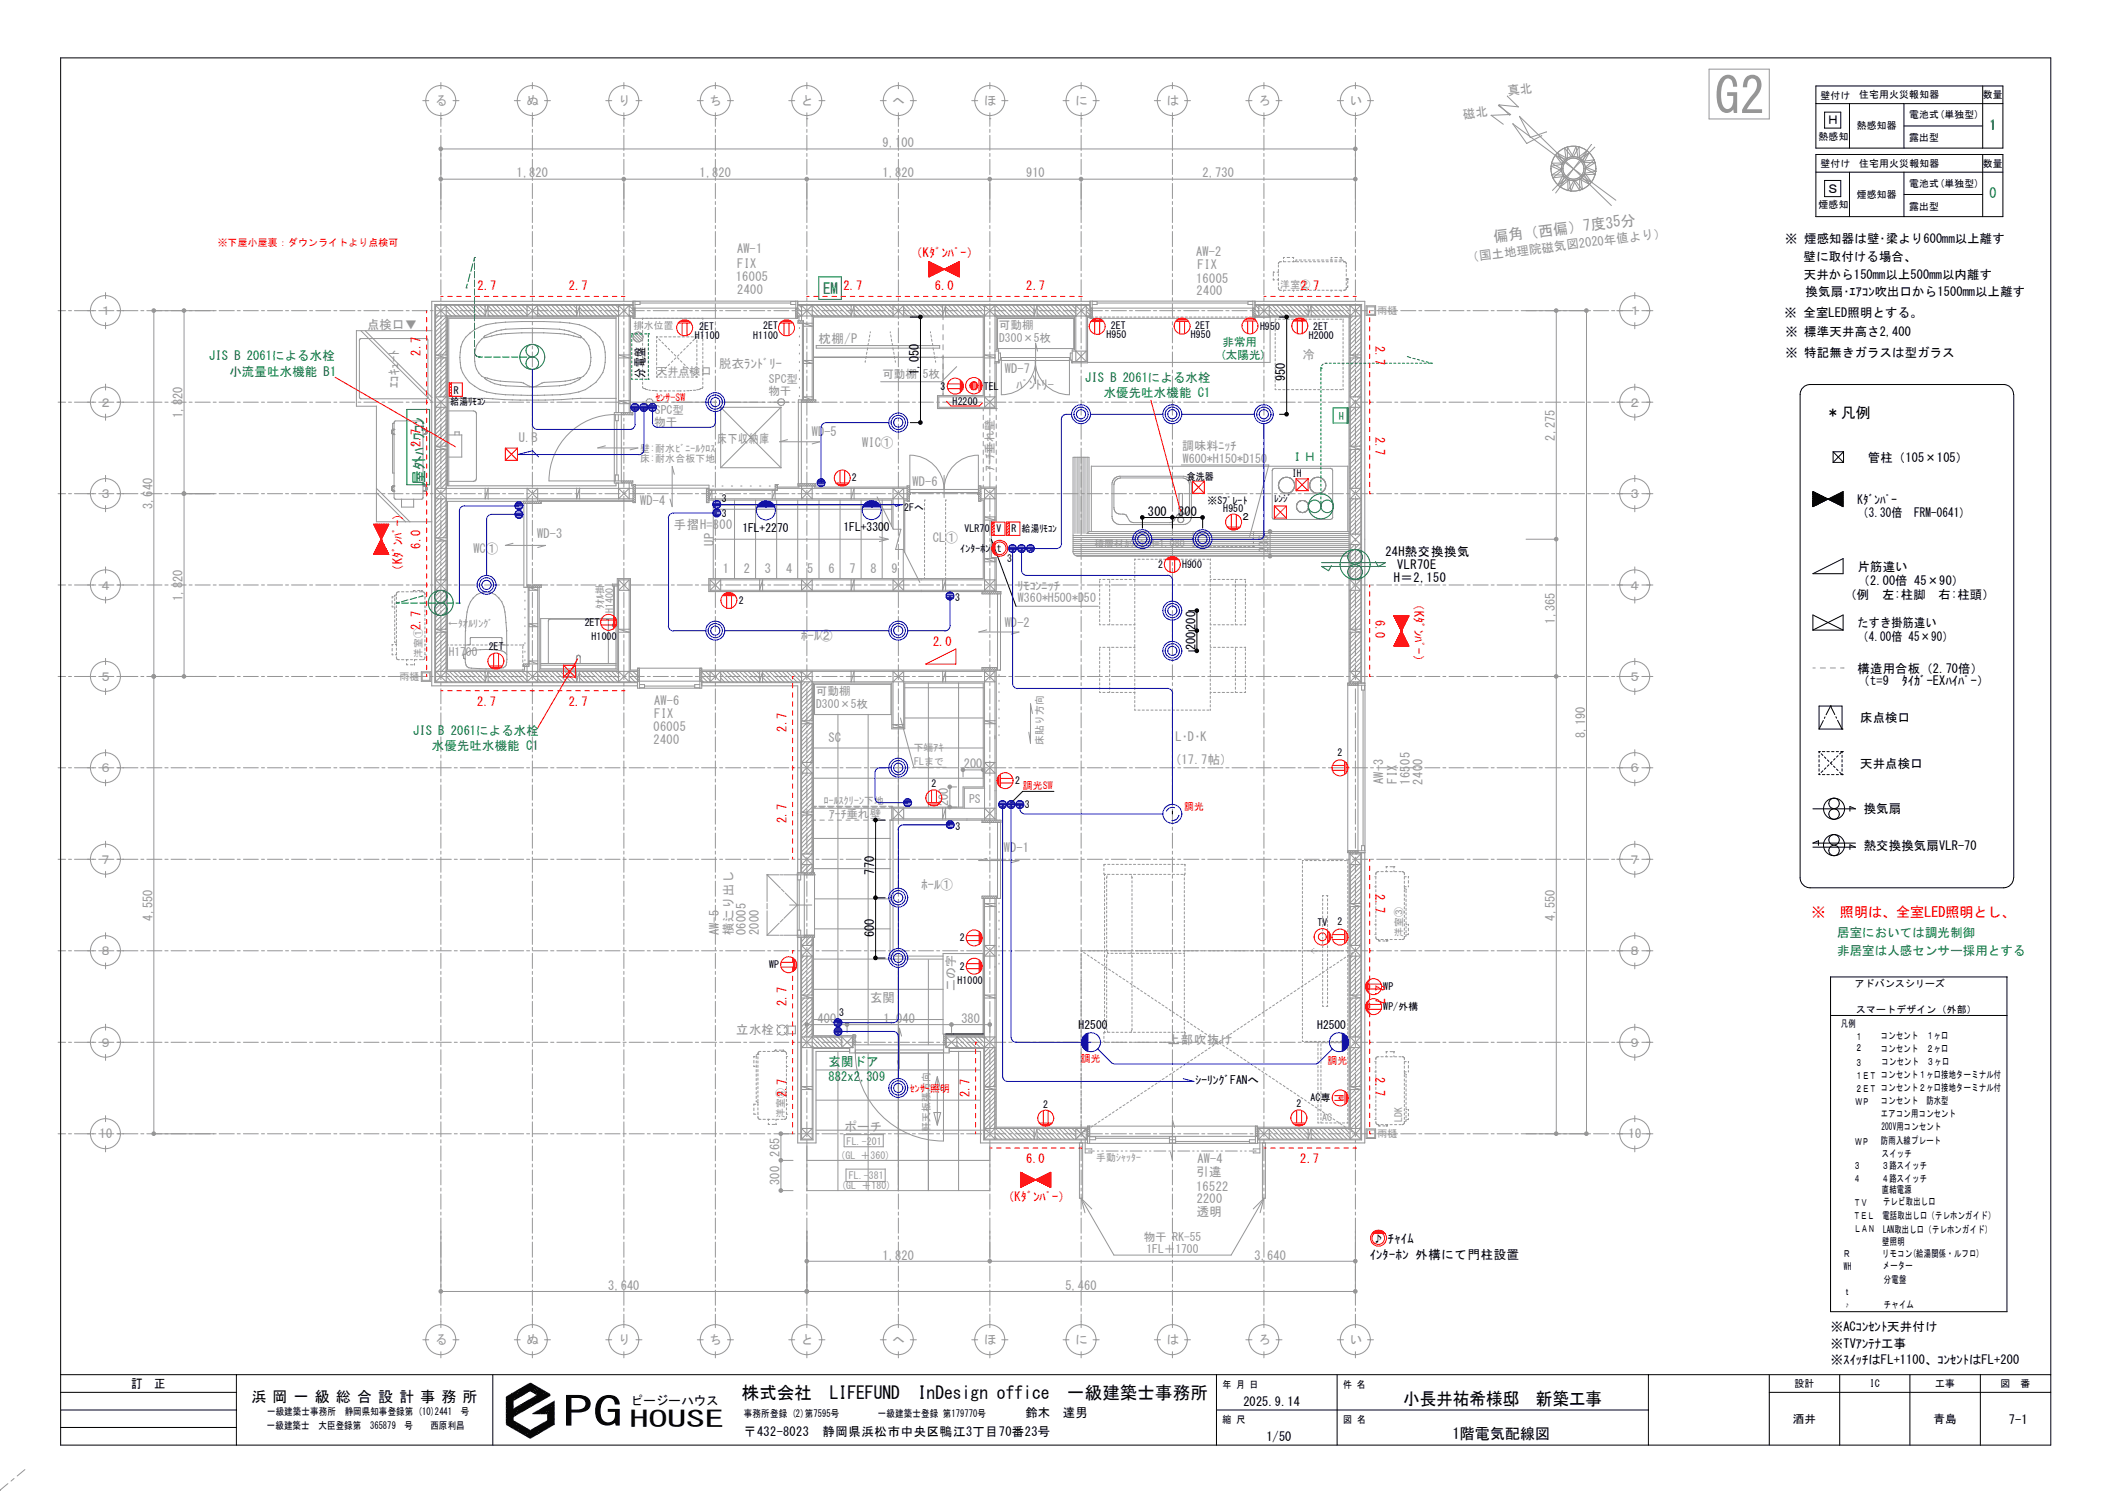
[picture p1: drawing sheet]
<svg xmlns="http://www.w3.org/2000/svg" width="420mm" height="297mm" viewBox="0 0 420 297" stroke-linecap="round" stroke-linejoin="round" font-family="sans-serif">
<defs><g id="words">
<text font-size="10" fill="#969696" x="341.1" y="22.6">G2</text>
<text font-size="8" x="112" y="283.7">PG</text>
<text font-size="4.5" x="125.3" y="283.8">HOUSE</text>
<g font-size="3.5">
<text x="147.6" y="278.3">株式会社　LIFEFUND</text>
<text x="182.6" y="278.3">InDesign office　一級建築士事務所</text>
<text x="279.1" y="279.4">小長井祐希様邸　新築工事</text>
</g>
<text font-size="3" fill="#969696" x="297.3" y="48.2" transform="rotate(-7 297.3 48.2)">偏角（西偏）7度35分</text>
<g font-size="3" fill="#008040">
<text x="163.7" y="58.5">EM</text>
<text x="84.4" y="96.5" transform="rotate(-90 84.4 96.5)">屋外ﾊﾟﾜｺﾝ</text>
</g>
<g font-size="3">
<text x="363.2" y="83.1">＊凡例</text>
<text x="50" y="278.8">浜 岡 一 級 総 合 設 計 事 務 所</text>
<text x="289" y="286.2">1階電気配線図</text>
</g>
<g font-size="2.8" fill="#008040">
<text x="395.8" y="25.8">1</text>
<text x="395.8" y="39.3">0</text>
</g>
<text font-size="2.8" fill="#f00" x="360.4" y="182.5">※　照明は、全室LED照明とし、</text>
<g font-size="2.5" fill="#969696">
<text x="86.6" y="20.9">る</text>
<text x="104.8" y="20.9">ぬ</text>
<text x="123" y="20.9">り</text>
<text x="141.2" y="20.9">ち</text>
<text x="159.4" y="20.9">と</text>
<text x="177.6" y="20.9">へ</text>
<text x="195.8" y="20.9">ほ</text>
<text x="214" y="20.9">に</text>
<text x="232.2" y="20.9">は</text>
<text x="250.4" y="20.9">ろ</text>
<text x="268.5" y="20.9">い</text>
<text x="291.2" y="23.6" transform="rotate(-7 291.2 23.6)">磁北</text>
<text x="300.1" y="19" transform="rotate(-7 300.1 19)">真北</text>
<text x="175.6" y="29.3">9,100</text>
<text x="102.8" y="35.3">1,820</text>
<text x="139.2" y="35.3">1,820</text>
<text x="175.6" y="35.3">1,820</text>
<text x="204.1" y="35.3">910</text>
<text x="239.3" y="35.3">2,730</text>
<text x="146.6" y="50.2">AW-1</text>
<text x="146.7" y="53.3">FIX</text>
<text x="238" y="51">AW-2</text>
<text x="238.3" y="53.6">FIX</text>
<text x="291.9" y="52.1" transform="rotate(-7 291.9 52.1)">（国土地理院磁気図2020年値より）</text>
<text x="146.4" y="55.9">16005</text>
<text x="146.7" y="58.5">2400</text>
<text x="238" y="56.2">16005</text>
<text x="238" y="58.7">2400</text>
<text x="19.8" y="62.7">１</text>
<text x="73" y="65.4">点検口▼</text>
<text x="324" y="62.7">１</text>
<text x="162.9" y="68.2">枕棚/P</text>
<text x="259.2" y="71.4">冷</text>
<text x="79.3" y="77.3" transform="rotate(-90 79.3 77.3)">ｴｺｷｭｰﾄ</text>
<text x="143.1" y="73.3">脱衣ﾗﾝﾄﾞﾘｰ</text>
<text x="199.9" y="74.2">WD-7</text>
<text x="202.2" y="77.4">ﾊﾟﾝﾄﾘ-</text>
<text x="19.8" y="80.9">２</text>
<text x="36.3" y="83.1" transform="rotate(-90 36.3 83.1)">1,820</text>
<text x="324" y="80.9">２</text>
<text x="103.2" y="87.8">U.B</text>
<text x="142.7" y="88.1">床下収納庫</text>
<text x="161.5" y="86.7">WD-5</text>
<text x="171.5" y="88.9">WIC①</text>
<text x="309.3" y="87.7" transform="rotate(-90 309.3 87.7)">2,275</text>
<text x="19.8" y="99.1">３</text>
<text x="30.3" y="101.3" transform="rotate(-90 30.3 101.3)">3,640</text>
<text x="127.4" y="100.5">WD-4</text>
<text x="181.6" y="96.6">WD-6</text>
<text x="324" y="99.1">３</text>
<text x="106.8" y="107">WD-3</text>
<text x="134.1" y="105.2">手摺H=800</text>
<text x="185.6" y="107.8">CL①</text>
<text x="94.2" y="110.1">WC①</text>
<text x="142" y="108.6" transform="rotate(-90 142 108.6)">UP</text>
<text x="252.4" y="110.1" transform="rotate(-90 252.4 110.1)">235</text>
<text x="19.8" y="117.3">４</text>
<text x="36.3" y="119.5" transform="rotate(-90 36.3 119.5)">1,820</text>
<text x="143.8" y="114">1</text>
<text x="148" y="114">2</text>
<text x="152.2" y="114">3</text>
<text x="156.4" y="114">4</text>
<text x="160.6" y="114">5</text>
<text x="164.8" y="114">6</text>
<text x="169" y="114">7</text>
<text x="173.2" y="114">8</text>
<text x="177.4" y="114">9</text>
<text x="324" y="117.3">４</text>
<text x="199.9" y="124.7">WD-2</text>
<text x="309.3" y="124.1" transform="rotate(-90 309.3 124.1)">1,365</text>
<text x="159.4" y="127.3">ﾎｰﾙ②</text>
<text x="19.8" y="135.5">５</text>
<text x="324" y="135.5">５</text>
<text x="130.1" y="140.2">AW-6</text>
<text x="130.2" y="142.7">FIX</text>
<text x="130" y="145.3">06005</text>
<text x="130" y="148">2400</text>
<text x="164.8" y="147.7">SC</text>
<text x="233.9" y="147.5">L･D･K</text>
<text x="315.3" y="146.8" transform="rotate(-90 315.3 146.8)">8,190</text>
<text x="19.8" y="153.7">６</text>
<text x="191.7" y="152.8">200</text>
<text x="233.8" y="151.9">(17.7帖)</text>
<text x="275.2" y="155.9" transform="rotate(-90 275.2 155.9)">AW-3</text>
<text x="277.9" y="155.9" transform="rotate(-90 277.9 155.9)">FIX</text>
<text x="324" y="153.7">６</text>
<text x="188.6" y="160.4" transform="rotate(-90 188.6 160.4)">200</text>
<text x="280.5" y="156.1" transform="rotate(-90 280.5 156.1)">16505</text>
<text x="283" y="156.1" transform="rotate(-90 283 156.1)">2400</text>
<text x="19.8" y="171.9">７</text>
<text x="199.7" y="169.6">WD-1</text>
<text x="324" y="171.9">７</text>
<text x="183.3" y="176.9">ﾎｰﾙ①</text>
<text x="30.3" y="183.2" transform="rotate(-90 30.3 183.2)">4,550</text>
<text x="309.3" y="183.2" transform="rotate(-90 309.3 183.2)">4,550</text>
<text x="19.8" y="190.1">８</text>
<text x="143" y="186.1" transform="rotate(-90 143 186.1)">AW-5</text>
<text x="145.8" y="186.1" transform="rotate(-90 145.8 186.1)">横辷り出し</text>
<text x="148.4" y="186.1" transform="rotate(-90 148.4 186.1)">06005</text>
<text x="151" y="186.1" transform="rotate(-90 151 186.1)">2000</text>
<text x="324" y="190.1">８</text>
<text x="162.6" y="203.5">400</text>
<text x="173.1" y="199.3">玄関</text>
<text x="175.8" y="203.5">1,040</text>
<text x="191.3" y="203.5">380</text>
<text x="19.8" y="208.2">９</text>
<text x="146.5" y="205.7">立水栓</text>
<text x="232.4" y="207.7">上部吹抜け</text>
<text x="324" y="208.2">９</text>
<text x="19.8" y="226.4">10</text>
<text x="168" y="225">ポーチ</text>
<text x="324" y="226.4">10</text>
<text x="155.1" y="230.1" transform="rotate(-90 155.1 230.1)">265</text>
<text x="238.3" y="231.4">AW-4</text>
<text x="155.1" y="235.7" transform="rotate(-90 155.1 235.7)">300</text>
<text x="238" y="234">引違</text>
<text x="238" y="236.9">16522</text>
<text x="238.1" y="239.4">2200</text>
<text x="238.1" y="241.9">透明</text>
<text x="175.6" y="250.6">1,820</text>
<text x="249.6" y="250.6">3,640</text>
<text x="121" y="256.6">3,640</text>
<text x="212" y="256.6">5,460</text>
<text x="86.6" y="267.3">る</text>
<text x="104.8" y="267.3">ぬ</text>
<text x="123" y="267.3">り</text>
<text x="141.2" y="267.3">ち</text>
<text x="159.4" y="267.3">と</text>
<text x="177.6" y="267.3">へ</text>
<text x="195.8" y="267.3">ほ</text>
<text x="214" y="267.3">に</text>
<text x="232.2" y="267.3">は</text>
<text x="250.4" y="267.3">ろ</text>
<text x="268.5" y="267.3">い</text>
</g>
<g font-size="2.5">
<text x="363.4" y="24.8">Ｈ</text>
<text x="363.4" y="38.4">Ｓ</text>
<text x="355.2" y="48.4">※ 煙感知器は壁･梁より600mm以上離す</text>
<text x="358.8" y="51.9">壁に取付ける場合、</text>
<text x="358.9" y="55.5">天井から150mm以上500mm以内離す</text>
<text x="359.2" y="58.8">換気扇･ｴｱｺﾝ吹出口から1500mm以上離す</text>
<text x="355" y="63">※ 全室LED照明とする。</text>
<text x="355.2" y="66.9">※ 標準天井高さ2,400</text>
<text x="355.2" y="71.1">※ 特記無きガラスは型ガラス</text>
<text x="128.2" y="75.1" transform="rotate(-90 128.2 75.1)">分電盤</text>
<text x="182.8" y="74.6" transform="rotate(-90 182.8 74.6)">1,050</text>
<text x="255.7" y="75.9" transform="rotate(-90 255.7 75.9)">950</text>
<text x="371.6" y="91.8">管柱（105×105）</text>
<text x="369.6" y="100.2">Kﾀﾞﾝﾊﾟｰ</text>
<text x="228.4" y="102.6">300</text>
<text x="234.4" y="102.6">300</text>
<text x="369.6" y="102.9">（3.30倍　FRM-0641）</text>
<text x="275.6" y="110.6">24H熱交換換気</text>
<text x="278" y="113.3">VLR70E</text>
<text x="369.6" y="113.5">片筋違い</text>
<text x="277.3" y="115.8">H＝2,150</text>
<text x="366.9" y="119.1">（例　左:柱脚　右:柱頭）</text>
<text x="369.6" y="116.4">（2.00倍 45×90）</text>
<text x="369.6" y="124.8">たすき掛筋違い</text>
<text x="237.8" y="129.4" transform="rotate(-90 237.8 129.4)">200200</text>
<text x="369.6" y="127.4">（4.00倍 45×90）</text>
<text x="369.6" y="133.9">構造用合板（2.70倍）</text>
<text x="369.6" y="136.4">（t=9　ﾀｲｶﾞｰEXﾊｲﾊﾟｰ）</text>
<text x="370.1" y="143.6">床点検口</text>
<text x="370.1" y="152.7">天井点検口</text>
<text x="370.8" y="161.8">換気扇</text>
<text x="173.9" y="174" transform="rotate(-90 173.9 174)">770</text>
<text x="370.8" y="169">熱交換換気扇VLR-70</text>
<text x="173.9" y="186.5" transform="rotate(-90 173.9 186.5)">600</text>
<text x="272.5" y="250.5">ｲﾝﾀｰﾎﾝ 外構にて門柱設置</text>
<text x="276.1" y="247.3">ﾁｬｲﾑ</text>
<text x="364.2" y="264.8">※ACｺﾝｾﾝﾄ天井付け</text>
<text x="364.2" y="268.2">※TVｱﾝﾃﾅ工事</text>
<text x="364.2" y="271.4">※ｽｲｯﾁはFL+1100、ｺﾝｾﾝﾄはFL+200</text>
<text x="26.1" y="276.1">訂　正</text>
<text x="125.5" y="279.6">ピージーハウス</text>
<text x="204" y="281.8">鈴木　達男</text>
<text x="247.4" y="279.7">2025.9.14</text>
<text x="148" y="285.7">〒432-8023　静岡県浜松市中央区鴨江3丁目70番23号</text>
<text x="252" y="286.6">1/50</text>
<text x="399.7" y="283.4">7-1</text>
</g>
<g font-size="2.5" fill="#f00">
<text x="181.1" y="51.1">（Kﾀﾞﾝﾊﾟｰ）</text>
<text x="95" y="57.7">2.7</text>
<text x="113.2" y="57.7">2.7</text>
<text x="167.8" y="57.7">2.7</text>
<text x="186" y="57.7">6.0</text>
<text x="204.2" y="57.7">2.7</text>
<text x="258.7" y="57.7">2.7</text>
<text x="83.7" y="70.8" transform="rotate(-90 83.7 70.8)">2.7</text>
<text x="273.6" y="68.8" transform="rotate(90 273.6 68.8)">2.7</text>
<text x="83.7" y="89" transform="rotate(-90 83.7 89)">2.7</text>
<text x="273.6" y="86.9" transform="rotate(90 273.6 86.9)">2.7</text>
<text x="83.7" y="109.2" transform="rotate(-90 83.7 109.2)">6.0</text>
<text x="80" y="114.7" transform="rotate(-90 80 114.7)">（Kﾀﾞﾝﾊﾟｰ）</text>
<text x="281.4" y="119" transform="rotate(90 281.4 119)">（Kﾀﾞﾝﾊﾟｰ）</text>
<text x="83.7" y="125.3" transform="rotate(-90 83.7 125.3)">2.7</text>
<text x="273.6" y="123.3" transform="rotate(90 273.6 123.3)">6.0</text>
<text x="185.6" y="128.4">2.0</text>
<text x="95" y="140.5">2.7</text>
<text x="113.2" y="140.5">2.7</text>
<text x="156.5" y="145.5" transform="rotate(-90 156.5 145.5)">2.7</text>
<text x="156.5" y="163.7" transform="rotate(-90 156.5 163.7)">2.7</text>
<text x="273.6" y="177.9" transform="rotate(90 273.6 177.9)">2.7</text>
<text x="273.6" y="196" transform="rotate(90 273.6 196)">2.7</text>
<text x="156.5" y="200.1" transform="rotate(-90 156.5 200.1)">2.7</text>
<text x="273.6" y="214.2" transform="rotate(90 273.6 214.2)">2.7</text>
<text x="156.5" y="218.3" transform="rotate(-90 156.5 218.3)">2.7</text>
<text x="192.9" y="218.3" transform="rotate(-90 192.9 218.3)">2.7</text>
<text x="204.1" y="231.4">6.0</text>
<text x="258.7" y="231.4">2.7</text>
<text x="199.4" y="238.9">（Kﾀﾞﾝﾊﾟｰ）</text>
</g>
<g font-size="2.5" fill="#008040">
<text x="41.6" y="71.6">JIS B 2061による水栓</text>
<text x="45.6" y="74.8">小流量吐水機能 B1</text>
<text x="215.9" y="76">JIS B 2061による水栓</text>
<text x="219.6" y="78.9">水優先吐水機能 C1</text>
<text x="256.9" y="91.7">ＩＨ</text>
<text x="82.2" y="146.2">JIS B 2061による水栓</text>
<text x="85.9" y="149.1">水優先吐水機能 C1</text>
<text x="360.5" y="186.4">居室においては調光制御</text>
<text x="360.5" y="189.9">非居室は人感センサー採用とする</text>
<text x="164.8" y="212">玄関ドア</text>
<text x="164.8" y="215">882x2,309</text>
</g>
<g font-size="2.4" fill="#969696">
<text x="235.2" y="89.5">調味料ﾆｯﾁ</text>
<text x="235.3" y="92.1">W600*H150*D150</text>
<text x="202.4" y="117.3">ﾘﾓｺﾝﾆｯﾁ</text>
<text x="202.5" y="119.8">W360*H500*D50</text>
<text x="190" y="197.2" transform="rotate(-90 190 197.2)">二の字</text>
</g>
<g font-size="2.3" fill="#969696">
<text x="198.7" y="65.5">可動棚</text>
<text x="198.8" y="68">D300×5枚</text>
<text x="153" y="76.2">SPC型</text>
<text x="175.6" y="75.3">可動棚</text>
<text x="183.6" y="75.3">5枚</text>
<text x="130.3" y="82.4">SPC型</text>
<text x="152.9" y="78.5">物干</text>
<text x="130.2" y="84.7">物干</text>
<text x="197.7" y="93.7" transform="rotate(-90 197.7 93.7)">ｱｰﾁ垂れ壁</text>
<text x="89.3" y="130.5">H1700</text>
<text x="162.3" y="138.3">可動棚</text>
<text x="162.4" y="140.8">D300×5枚</text>
<text x="192.8" y="159.7">PS</text>
<text x="164.9" y="162.7">ｱｰﾁ垂れ壁</text>
<text x="227.5" y="246.9">物干 RK-55</text>
<text x="228.1" y="249.3">1FL＋</text>
<text x="233.9" y="249.3">1700</text>
</g>
<g font-size="2.3" fill="#008040">
<text x="242.7" y="71.3">(太陽光)</text>
<text x="243.2" y="68.7">非常用</text>
</g>
<g font-size="2.3">
<text x="147.7" y="105.8">1FL+2270</text>
<text x="167.8" y="105.7">1FL+3300</text>
<text x="214.6" y="204.7">H2500</text>
<text x="262" y="204.7">H2500</text>
<text x="237.9" y="215.6">ｼｰﾘﾝｸﾞFANへ</text>
<text x="356.7" y="283">酒井</text>
<text x="384.7" y="283">青島</text>
</g>
<text font-size="2.2" fill="#969696" x="130.6" y="74.6">天井点検口</text>
<g font-size="2">
<text x="362.2" y="19.6">壁付け</text>
<text x="369.9" y="19.6">住宅用火災報知器</text>
<text x="379.9" y="23.5">電池式(単独型)</text>
<text x="394.5" y="19.6">数量</text>
<text x="361.8" y="27.9">熱感知</text>
<text x="369.4" y="25.7">熱感知器</text>
<text x="379.9" y="28.1">露出型</text>
<text x="362.2" y="33.2">壁付け</text>
<text x="369.9" y="33.2">住宅用火災報知器</text>
<text x="394.5" y="33.2">数量</text>
<text x="361.8" y="41.4">煙感知</text>
<text x="369.4" y="39.4">煙感知器</text>
<text x="379.9" y="37.2">電池式(単独型)</text>
<text x="379.9" y="41.7">露出型</text>
<text x="139.1" y="65.6">2ET</text>
<text x="151.8" y="65.5">2ET</text>
<text x="221" y="65.4">2ET</text>
<text x="237.8" y="65.4">2ET</text>
<text x="250.7" y="65.6">H950</text>
<text x="261.3" y="65.7">2ET</text>
<text x="138.2" y="67.4">H1100</text>
<text x="149.9" y="67.4">H1100</text>
<text x="220.1" y="67.2">H950</text>
<text x="236.9" y="67.2">H950</text>
<text x="260.4" y="67.5">H2000</text>
<text x="187.1" y="77.6">3</text>
<text x="195.7" y="77.5">TEL</text>
<text x="89.7" y="80.6">給湯ﾘﾓｺﾝ</text>
<text x="90.3" y="78.4">R</text>
<text x="189.5" y="80.5">H2200</text>
<text x="169.5" y="95.8">2</text>
<text x="236.1" y="95.5">食洗器</text>
<text x="257" y="94.9">IH</text>
<text x="143.6" y="99.9">3</text>
<text x="179.9" y="101.6">2Fへ</text>
<text x="240.2" y="100.2">※Sﾌﾟﾚｰﾄ</text>
<text x="243.4" y="101.9">H950</text>
<text x="253.5" y="99.8">ﾚﾝｼﾞ</text>
<text x="143.6" y="102.8">3</text>
<text x="191.9" y="105.9">VLR70</text>
<text x="198.2" y="105.9">V</text>
<text x="201.2" y="105.9">R</text>
<text x="203.3" y="105.7">給湯ﾘﾓｺﾝ</text>
<text x="246.9" y="103.4">２</text>
<text x="191.1" y="109.9">ｲﾝﾀｰﾎﾝ</text>
<text x="198.3" y="109.8">t</text>
<text x="200.4" y="111.8">3</text>
<text x="230.4" y="113.1">2</text>
<text x="235.2" y="113">H900</text>
<text x="190" y="119.6">3</text>
<text x="116.3" y="124.6">2ET</text>
<text x="147" y="120.2">2</text>
<text x="97.2" y="129.4">2ET</text>
<text x="117.7" y="127.4">H1000</text>
<text x="202" y="156">2</text>
<text x="266.1" y="150.5">2</text>
<text x="185.3" y="156.6">2</text>
<text x="203.9" y="160.7">3</text>
<text x="190.1" y="165.1">3</text>
<text x="262.1" y="184.2">TV</text>
<text x="266.1" y="184.1">2</text>
<text x="191" y="187.3">2</text>
<text x="153" y="192.6">WP</text>
<text x="190.5" y="195.8">H1000</text>
<text x="191" y="192.9">2</text>
<text x="275.2" y="196.9">WP</text>
<text x="369" y="196.3">アドバンスシリーズ</text>
<text x="166.9" y="202.2">3</text>
<text x="275.2" y="200.9">WP/外構</text>
<text x="369.3" y="201.5">スマートデザイン（外部）</text>
<text x="366.2" y="204.4">凡例</text>
<text x="369.1" y="206.8">１</text>
<text x="369.2" y="209.2">２</text>
<text x="374.2" y="206.7">コンセント　１ヶ口</text>
<text x="374.2" y="209.3">コンセント　２ヶ口</text>
<text x="369.1" y="212">３</text>
<text x="369.1" y="214.6">１ＥＴ コンセント１ヶ口接地ターミナル付</text>
<text x="374.4" y="212">コンセント　３ヶ口</text>
<text x="207.6" y="220.4">2</text>
<text x="257.9" y="220.3">2</text>
<text x="260.7" y="219.1">AC専</text>
<text x="369.1" y="217.2">２ＥＴ コンセント２ヶ口接地ターミナル付</text>
<text x="369.1" y="219.8">ＷＰ</text>
<text x="374.2" y="219.7">コンセント　防水型</text>
<text x="369.1" y="227.8">ＷＰ</text>
<text x="374.2" y="222.3">エアコン用コンセント</text>
<text x="374.2" y="227.5">防雨入線プレート</text>
<text x="374.3" y="224.9">200V用コンセント</text>
<text x="368.8" y="232.5">３</text>
<text x="374.4" y="230.1">スイッチ</text>
<text x="374.4" y="232.5">３路スイッチ</text>
<text x="368.8" y="235.1">４</text>
<text x="368.8" y="239.9">ＴＶ</text>
<text x="374.4" y="235.1">４路スイッチ</text>
<text x="374.4" y="237.4">直結電源</text>
<text x="374.6" y="239.7">テレビ取出し口</text>
<text x="368.8" y="242.5">ＴＥＬ</text>
<text x="368.9" y="245.1">ＬＡＮ</text>
<text x="374.5" y="242.5">電話取出し口（テレホンガイド）</text>
<text x="374.6" y="245.3">LAN取出し口（テレホンガイド）</text>
<text x="273.2" y="247.1">♪</text>
<text x="366.7" y="250.1">Ｒ</text>
<text x="374.5" y="247.7">壁照明</text>
<text x="374.5" y="250.1">リモコン(給湯関係・ルフロ)</text>
<text x="366.8" y="257.7">ｔ</text>
<text x="366.9" y="252.6">WH</text>
<text x="374.6" y="252.5">メーター</text>
<text x="374.8" y="255.2">分電盤</text>
<text x="374.8" y="260.3">チャイム</text>
<text x="357" y="275.9">設計</text>
<text x="372" y="275.9">IC</text>
<text x="385" y="275.9">工事</text>
<text x="398" y="275.9">図　番</text>
<text x="53.1" y="281.5">一級建築士事務所　静岡県知事登録第 (10)2441　号</text>
<text x="148" y="281.8">事務所登録 (2)第7595号</text>
<text x="174.7" y="281.8">一級建築士登録 第179770号</text>
<text x="243.2" y="276.1">年 月 日</text>
<text x="267.2" y="276.1">件 名</text>
<text x="53.1" y="284.3">一級建築士　大臣登録第　365879　号　　西原利昌</text>
<text x="243.2" y="283.1">縮 尺</text>
<text x="267.2" y="283">図 名</text>
</g>
<g font-size="2" fill="#f00">
<text x="43.3" y="49">※下屋小屋裏：ダウンライトより点検可</text>
<text x="130.4" y="79.8">ｾﾝｻｰSW</text>
<text x="203.5" y="157">調光SW</text>
<text x="235.6" y="161.2">調光</text>
<text x="215.1" y="211.3">調光</text>
<text x="264.1" y="211.6">調光</text>
<text x="181" y="217.2">ｾﾝｻｰ照明</text>
</g>
<g font-size="2" fill="#969696">
<text x="254.7" y="57.2">洋室②</text>
<text x="126.1" y="65.4">排水位置</text>
<text x="274.1" y="62.5">雨樋</text>
<text x="127.4" y="89.9">壁:耐水ﾋﾞﾆｰﾙｸﾛｽ</text>
<text x="127.4" y="91.9">床:耐水合板下地</text>
<text x="217.7" y="108.8">積層材ｶｳﾝﾀｰH=1,080</text>
<text x="89.2" y="124.8">←ﾀｵﾙﾘﾝｸﾞ</text>
<text x="120.1" y="121.1" transform="rotate(-90 120.1 121.1)">ﾀｵﾙ掛</text>
<text x="122" y="121.9" transform="rotate(-90 122 121.9)">H1400</text>
<text x="83.9" y="130.9" transform="rotate(-90 83.9 130.9)">洋室①</text>
<text x="79.5" y="135.2">雨樋</text>
<text x="181.8" y="149.5">下端ｱｷ</text>
<text x="207.5" y="148.3" transform="rotate(-90 207.5 148.3)">床貼り方向</text>
<text x="181.9" y="152.1">FLまで</text>
<text x="163.9" y="159.9">ﾛｰﾙｽｸﾘｰﾝ下地</text>
<text x="279" y="186.5" transform="rotate(-90 279 186.5)">洋室③</text>
<text x="156" y="222.4" transform="rotate(-90 156 222.4)">洋室④</text>
<text x="168.4" y="227.8">FL.-201</text>
<text x="185" y="225.3" transform="rotate(-90 185 225.3)">軒天板張方向</text>
<text x="263" y="222.9">AC</text>
<text x="274.1" y="226.3">雨樋</text>
<text x="279" y="223.3" transform="rotate(-90 279 223.3)">LDK</text>
<text x="167.2" y="230.5">(GL ＋</text>
<text x="173.2" y="230.5">360)</text>
<text x="218.1" y="231">手動ｼｬｯﾀｰ</text>
<text x="167.3" y="236.6">(GL ＋</text>
<text x="168.9" y="234.6">FL.-381</text>
<text x="173.4" y="236.6">180)</text>
</g>
<text font-size="2" fill="#008040" x="267.4" y="82" transform="rotate(-180 267.4 82)">H</text>
<text font-size="1" x="367.2" y="260">♪</text>
</g></defs>
<g fill="none" stroke="#969696" stroke-width=".2">
<path d="M87.7 16.4v1.3M105.9 16.4v1.3M124.1 16.4v1.3M142.3 16.4v1.3M160.5 16.4v1.3M178.7 16.4v1.3M196.9 16.4v1.3M215.1 16.4v1.3M233.3 16.4v1.3M251.5 16.4v1.3M269.7 16.4v1.3M299.9 19.1l2.1 2.2"/>
<path d="M340 13.8h12v9.9h-12zM84.1 20h1.2M87.7 23.6h.1M87.7 22.4v2.7M87.7 25.7v.6M87.7 26.9v17.4M87.7 35.6h182M87.7 29.6h182M90.1 20h1.2M102.3 20h1.2M105.9 23.6h.1M105.9 22.4v2.7"/>
<path d="M105.9 25.7v.6M105.9 26.9v3M105.9 30.5v.6M105.9 31.7v3M105.9 35.3v.6M105.9 36.5v3M108.3 20h1.2M120.5 20h1.2M124.1 23.6h.1M124.1 22.4v2.7M124.1 25.7v.6M124.1 26.9v3"/>
<path d="M124.1 30.5v.6M124.1 31.7v3M124.1 35.3v9M126.5 20h1.2M138.7 20h1.2M142.3 23.6h.1M142.3 22.4v2.7M142.3 25.7v.6M142.3 26.9v3M142.3 30.5v.6M142.3 31.7v3M142.3 35.3v.6"/>
<path d="M142.3 36.5v3M144.7 20h1.2M156.9 20h1.2M160.5 23.6h.1M160.5 22.4v2.7M160.5 25.7v.6M160.5 26.9v3M160.5 30.5v.6M160.5 31.7v3M160.5 35.3v9M162.9 20h1.2M175.1 20h1.2"/>
<path d="M178.7 23.6h.1M178.7 22.4v2.7M178.7 25.7v.6M178.7 26.9v3M178.7 30.5v.6M178.7 31.7v3M178.7 35.3v.6M178.7 36.5v3M181.1 20h1.2M193.3 20h1.2M196.9 23.6h.1M196.9 22.4v2.7"/>
<path d="M196.9 25.7v.6M196.9 26.9v3M196.9 30.5v.6M196.9 31.7v3M196.9 35.3v9M199.3 20h1.2M211.5 20h1.2M215.1 23.6h.1M215.1 22.4v2.7M215.1 25.7v.6M215.1 26.9v3M215.1 30.5v.6"/>
<path d="M215.1 31.7v3M215.1 35.3v9M217.5 20h1.2M229.7 20h1.2M233.3 23.6h.1M233.3 22.4v2.7M233.3 25.7v.6M233.3 26.9v3M233.3 30.5v.6M233.3 31.7v3M233.3 35.3v.6M233.3 36.5v3"/>
<path d="M235.7 20h1.2M247.9 20h1.2M251.5 23.6h.1M251.5 22.4v2.7M251.5 25.7v.6M251.5 26.9v3M251.5 30.5v.6M251.5 31.7v3M251.5 35.3v.6M251.5 36.5v3M253.9 20h1.2M266.1 20h1.2"/>
<path d="M269.7 23.6h.1M269.7 22.4v2.7M269.7 25.7v.6M269.7 26.9v17.4M272.1 20h1.2M296.7 22.9l2.4 1.8M296.7 22.9h.1M298.1 21l2.4 1.8M298.1 21h.1M298.2 20.9l3.8 .4M298.2 20.9l2.2 2M298.2 20.9h.1"/>
<path d="M300.5 22.8l-3.8 .1M300.5 22.8h.1M301 24.6l2.7 3.9M301 24.6l20.5 15.2M301 24.6h.1M302 21.3h.1M302.3 23.2l2.2 4.1M302.3 23.2l18.3 17.7M302.3 23.2h.1M303.7 28.5h.1M304.5 27.3h.1M306.7 27l-3 1.5"/>
<path d="M307.7 26.2l-3.2 1.1M308.6 33.1l2.1 .9M308.6 33.1h.1M308.7 32.5l1.9 1.1M308.7 32.5h.1M308.9 35.4h.1M309.5 30.9l1.3 1.8M309.5 30.9h.1M309.5 30.9l2.1 .8M309.8 30.4l1.2 2M309.8 30.4h.1M309.8 30.4l2 1.1"/>
<path d="M309.9 36.8h.1M310.4 37.2h.1M310.6 33.6l-1.9 1.2h2.3M310.6 33.6h.1M310.7 34l-1.8 1.4M310.7 34h.1M310.8 32.7l-2.2 .4M310.8 32.7h.1M311 32.4l-2.3 .1M311 32.4h.1M311 34.8l-1.1 2M311.2 35.1l-2.3 .3"/>
<path d="M311.2 35.1l-.8 2.1M311.2 35.1h.1M311.3 29.5l1.4 1.7M311.3 29.5l.3 2.2M311.3 29.5h.1M311.6 31.7h.1M311.8 29.3l1.2 1.9M311.8 29.3v2.2M311.8 29.3h.1M311.8 31.5h.1M311.9 35.7l-2 1.1M311.9 35.7l.1 2.2"/>
<path d="M311.9 35.7h.1M312 37.9h.1M312.2 35.8l-1.8 1.4M312.2 35.8l.3 2.3M312.2 35.8h.1M312.5 38.1h.1M312.7 31.2h.1M313 31.2h.1M313.1 36h.1M313.1 36l-1.1 1.9M313.1 36l1.2 1.9M313.4 35.9l-.9 2.2"/>
<path d="M313.4 35.9l1.4 1.8M313.4 35.9h.1M313.6 29.1l.3 2.3M313.6 29.1l-.9 2.1M313.6 29.1h.1M313.9 31.4h.1M314.2 29.2v2.3M314.2 29.2l-1.2 2M314.2 29.2h.1M314.2 31.5h.1M314.3 35.6h.1M314.3 37.9h.1"/>
<path d="M314.3 35.6v2.3M314.3 35.6l2 1.1M314.5 35.5l.3 2.2M314.5 35.5l2.2 .8M314.5 35.5h.1M314.8 37.7h.1M314.9 32.1h.1M315.2 34.8l1.1 1.9M315.2 34.8h.1M315.3 34.5l1.4 1.8M315.3 34.5h.1M315.4 33.2l2.1 .9"/>
<path d="M315.4 33.2h.1M315.5 33.5l1.9 1.2M315.5 33.5h.1M315.7 30l-.8 2.1M315.7 30l-1.8 1.4M315.7 30h.1M316.2 30.4l-1.1 1.9h2.3M316.2 30.4l-2 1.1M316.2 30.4h.1M316.3 36.7h.1M316.6 28.7l-7.1 9.7M316.6 28.7h.1"/>
<path d="M316.7 36.3h.1M317.2 31.8l-1.8 1.4M317.2 31.8l-2.3 .3M317.2 31.8h.1M317.3 29.3l-8.4 8.6M317.4 32.3l-1.9 1.2M317.4 34.7l-2.2 .1M317.4 34.7h.1M317.5 34.1l-2.2 .4M317.5 34.1h.1M21 58.2v1.2M87.7 44.9v.6"/>
<path d="M87.7 46.1v3M87.7 49.7v.5M87.7 50.9v2.9M87.7 54.4v.6M87.7 55.7v2.9M87.7 59.2v.7M105.9 40.1v.6M105.9 41.3v3M105.9 44.9v.6M105.9 46.1v3M105.9 49.7v.5M105.9 50.9v2.9"/>
<path d="M105.9 54.4v.6M105.9 55.7v2.9M105.9 59.2v.7M124.1 44.9v.6M124.1 46.1v3M124.1 49.7v.5M124.1 50.9v2.9M124.1 54.4v.6M124.1 55.7v2.9M124.1 59.2v.7M125.9 59.9h32.8v3.4h-32.8zM126.3 60h1v.6h-1"/>
<path d="M126.3 59.9v3.4M142.3 40.1v.6M142.3 41.3v3M142.3 44.9v.6M142.3 46.1v3M142.3 49.7v.5M142.3 50.9v2.9M142.3 54.4v.6M142.3 55.7v2.9M142.3 59.2v.7M158.3 60h-1v.6h1M158.3 59.9v3.4"/>
<path d="M160.5 44.9v.6M160.5 46.1v3M160.5 49.7v.5M160.5 50.9v2.9M160.5 54.4v.6M160.5 55.7v2.9M160.5 59.2v.7M178.7 40.1v.6M178.7 41.3v3M178.7 44.9v.6M178.7 46.1v3M178.7 49.7v.5"/>
<path d="M178.7 50.9v2.9M178.7 54.4v.6M178.7 55.7v2.9M178.7 59.2v.7M196.9 44.9v.6M196.9 46.1v3M196.9 49.7v.5M196.9 50.9v2.9M196.9 54.4v.6M196.9 55.7v2.9M196.9 59.2v.7M215.1 44.9v.6"/>
<path d="M215.1 46.1v3M215.1 49.7v.5M215.1 50.9v2.9M215.1 54.4v.6M215.1 55.7v2.9M215.1 59.2v.7M216.9 59.9h32.8v3.4h-32.8zM217.3 60h1v.6h-1M217.3 59.9v3.4M233.3 40.1v.6M233.3 41.3v3M233.3 44.9v.6"/>
<path d="M233.3 46.1v3M233.3 49.7v.5M233.3 50.9v2.9M233.3 54.4v.6M233.3 55.7v2.9M233.3 59.2v.7M249.3 60h-1v.6h1M249.3 59.9v3.4M251.5 40.1v.6M251.5 41.3v3M251.5 44.9v.6M251.5 46.1v3"/>
<path d="M251.5 49.7v.5M251.5 50.9v2.9M251.5 54.4v.6M251.5 55.7v2.9M251.5 59.2v.7M253.3 55.4v.3h.3M253.3 54.4v.5M253.3 54.1h.3M254.1 55.7h.3M254.1 54.1h.3M254.3 52.4v.1M254.3 52.7v.4"/>
<path d="M254.3 53.6v.4M254.3 54.5v.4M254.3 55.4v.4M254.3 56.3v.4M254.3 57.1v.3M254.3 52.5h.1M254.3 57.4h.1M254.4 57.4v.1M254.5 52.2l-.1 .1M254.5 57.6l.1 .1M254.6 52.1h.1M254.7 57.7h.3"/>
<path d="M254.8 52.1h.2M255.4 57.7h.4M255.4 51.9v.2M255.4 57.9v.1M255.4 52.1h.4M255.6 51.2h-.2v.2M256.1 51.2h.5M256.2 52.1h.5M256.2 57.7h.5M257.1 51.2h.3M257.1 52.1h.4M257.1 57.7h.4"/>
<path d="M257.3 51.2v.2M257.3 51.9v.2M257.3 57.9v.1M257.7 52v.1M257.8 51.9l-.1 .1M257.9 51.7h.2M257.9 52.1h.5M257.9 57.7h.5M258.5 51.7h.5M258.8 52.1h.4M258.8 57.7h.4M259.4 51.7h.4"/>
<path d="M259.6 52.1h.5M259.6 57.7h.5M260.3 51.7h.4M260.5 52.1h.4M260.5 57.7h.4M261.2 51.7h.4M261.3 52.1h.4M261.3 57.7h.4M262 51.7h.5M262.2 52.1h.4M262.2 57.7h.4M262.9 51.7h.5"/>
<path d="M263 52.1h.4M263 57.7h.4M263.8 51.7h.4M263.9 52.1h.4M263.9 57.7h.4M264.7 51.7h.4M264.7 52.1h.4M264.7 57.7h.4M264.8 51.2h.2M264.8 51.5v.2M264.8 57.9v.1M265.6 51.2h.5"/>
<path d="M265.6 51.7h.4M265.6 52.1h.4M265.6 57.7h.4M266.4 52.1h.4M266.4 57.7h.5M266.4 51.7h.5M266.6 51.2h.3l-.1 .3M266.8 57.9v.1M267.1 51.7h.1M267.1 51.7l.1 .2M267.3 52.1h.2M267.3 57.7h.2"/>
<path d="M267.3 52v.1M267.5 57.7h.2M267.7 52.1v.1M267.8 52.3v.1M267.8 52.5h.1M267.8 52.7v.4M267.8 53.6v.4M267.8 54.5v.4M267.8 55.4v.4M267.8 56.3v.4M267.8 57.1v.3M267.8 55.5h.3"/>
<path d="M267.8 57.2h.3M267.8 57.5l-.1 .1M268 55.5h.1M268.1 55.5h.1M268.1 55.5l.1 .1M268.1 57.1h.1M268.1 57.1l-.1 .1M268.1 55.9v.4M268.1 56.8v.3M269.7 44.9v.6M269.7 46.1v3M269.7 49.7v.5"/>
<path d="M269.7 50.9v2.9M269.7 54.4v.6M269.7 55.7v2.9M269.7 59.2v.7M325.2 58.2v1.2M11.6 61.8h1.4M13.6 61.8h.6M14.8 61.8h4.2M19.6 61.8h3M21 64.2v1.2M21 76.4v1.2M23.2 61.8h4.2"/>
<path d="M28 61.8h.6M29.2 61.8h13.8M30.6 61.8v163.8M36.6 61.8v72.8M43.6 61.8h3M47.2 61.8h.6M48.4 61.8h3M52 61.8h.6M53.2 61.8h3M56.8 61.8h.6M58 61.8h3M61.6 61.8h.6"/>
<path d="M62.8 61.8h3M66.4 61.8h.6M67.6 61.8h3M70.9 65.8h15M70.9 65.7v15.1h4M71.2 61.8h.6M71.5 67.6h.1M71.5 67.6v11.4l.1 .2M71.6 79.2h.1M71.6 79.2l13.2 .1M71.6 67.4l-.1 .2M71.6 67.4h.1"/>
<path d="M71.8 65.8l14.1 14.1M72.4 61.8h3M72.6 65.8l13.3 13.2M76 61.8h.6M77.2 61.8h3M80.8 61.8h.6M82 61.8h3M84.8 67.4h.2M84.8 67.4h-13.2M85 79.2h.1M85 79.2l-.2 .1M85 67.4l.1 .2"/>
<path d="M85 67.4h.1M85.1 79l-.1 .2M85.1 79h.1M85.1 67.6v11.4M85.6 61.8h.6M86.5 60.6h39.5M86.5 60.5v75.3h40.4M86.7 60.7l2.1 2.2h16.1M86.7 62.8v16.2l2.1 2M86.7 71.2h2.1M86.8 61.8h3M87.2 62.9l-.5 .5"/>
<path d="M87.4 71.2l-.7 .7M87.7 60.5v2.9M87.7 64v.6M87.7 65.2v3M87.7 68.8v.6M87.7 70v3M87.7 73.6v.6M87.7 74.8v3M87.7 78.4v.6M87.7 79.6v3M88.1 62.9l-1.4 1.4M88.3 71.2l-1.6 1.6"/>
<path d="M88.8 77.5l-1.5 1.5M88.8 78.3l-.6 .7M88.8 76.6l-2.1 2.1M88.8 75.8l-2.1 2.1M88.8 74.9l-2.1 2.1M88.8 74l-2.1 2.2M88.8 73.2l-2.1 2.1M88.8 72.3l-2.1 2.2M88.8 71.5l-2.1 2.1M88.8 68.1l-2.1 2.1M88.8 67.3l-2.1 2.1M88.8 66.4l-2.1 2.1"/>
<path d="M88.8 65.6l-2.1 2.1M88.8 64.7l-2.1 2.1M88.8 63.9l-2.1 2.1M88.8 63l-2.1 2.1M88.8 61l1.9 1.9M88.8 61.8l1 1.1M88.8 62.7l.2 .2M88.8 62.8v16.2l-2.1 2M88.8 69.8l-.8 .8M88.8 69l-1.6 1.6M88.8 70.6h-2.1l2.1 .6M89.3 63.3h33.3"/>
<path d="M89.3 79.2h7.1M89.3 63.3v33.3M89.4 60.7l2.1 2.2M90.3 60.7l2.1 2.2M90.4 61.8h.6M91.1 60.7l2.1 2.2M91.5 71.1h.1M91.5 71.1l.1 1M91.6 61.8h3M91.6 72.1l.1 1.1M91.6 72.1h.1M91.6 70.1l-.1 1"/>
<path d="M91.6 70.1h.1M91.7 73.2l.3 .9M91.7 73.2h.1M91.7 69l-.1 1.1M91.7 69h.1M92 60.7l2.1 2.2M92 74.1l.6 1M92 74.1h.1M92 68l-.3 1M92 68h.1M92.6 75.1l.8 1M92.6 75.1h.1"/>
<path d="M92.6 67.1l-.6 .9M92.6 67.1h.1M92.8 60.7l2.1 2.2M93.4 76.1h.1M93.4 76.1l1 .7M93.5 66.3l-.9 .8M93.5 66.3h.1M93.7 60.7l2.1 2.2M94.4 71.1h.1M94.4 71.1v.8M94.4 76.8h.1M94.4 76.8l1.1 .7"/>
<path d="M94.4 70.3h.1M94.4 70.3v.8M94.4 71.9h.1M94.4 71.9l.2 .8M94.5 65.5l-1 .8M94.5 65.5h.1M94.5 60.7l2 2M94.6 72.7h.1M94.6 72.7l.2 .7M94.6 69.5h.1M94.6 69.5l-.2 .8M94.8 68.8h.1"/>
<path d="M94.8 68.8l-.2 .7M94.8 73.4h.1M94.8 73.4l.4 .8M95.2 61.8h.6M95.2 68.1h.1M95.2 68.1l-.4 .7M95.2 74.2h.1M95.2 74.2l.6 .6M95.4 60.7l1.1 1.2M95.5 77.5h.1M95.5 77.5l1.3 .5M95.6 65l-1.1 .5"/>
<path d="M95.6 65h.1M95.8 67.5h.1M95.8 67.5l-.6 .6M95.8 74.8h.1M95.8 74.8l.6 .3M96.2 60.7l.3 .3M96.3 67.1l.1 .1M96.3 67.1h.1M96.3 67.1l-.5 .4M96.3 67v.1M96.3 67h.1M96.4 61.8h3"/>
<path d="M96.4 79.2l1.6 .1M96.4 75.1l.1 .2M96.4 75.1h.2M96.4 67.2h.1M96.5 75.3h.1M96.5 75.3l.2 .2M96.5 66.8l-.2 .2M96.5 66.8h.1M96.5 61h.1M96.5 61.9h.1M96.5 62.7h.1M96.5 60.7v2.2l.6-2.2v2.2"/>
<path d="M96.6 75.1l.4 .1M96.7 64.6l-1.1 .4M96.7 64.6h.1M96.7 75.5h.1M96.7 75.5l.8 .4M96.8 67.1h.1M96.8 78h.1M96.8 78l1.8 .3M96.8 67.1l-.4 .1M97 75.2h.1M97 75.2l.7 .3M97.1 60.8l2 2.1"/>
<path d="M97.1 61.6l1.2 1.3M97.1 62.5l.4 .4M97.5 75.9h.1M97.5 75.9l.9 .4M97.6 66.3l-1.1 .5M97.6 66.3h.1M97.7 75.5h.1M97.7 75.5l.8 .1M97.8 66.8h.1M97.9 60.7l2.1 2.2M98 79.3h.1M98 79.3l2.3 .2"/>
<path d="M98.4 76.3h.1M98.4 76.3l1.1 .3M98.5 75.6h.1M98.5 75.6l1 .2M98.6 78.3h.1M98.6 78.3l1.9 .2M98.6 64.3h.1M98.6 64.3l-1.9 .3M98.7 65.9l-1.1 .4M98.7 65.9h.1M98.8 60.7l2 2.2M98.8 66.6h.1"/>
<path d="M98.8 66.6l-2 .5M99.5 75.8h.1M99.5 75.8l1 .1M99.5 76.6h.1M99.5 76.6l1.1 .2M99.6 60.7l2.1 2.2M99.7 65.7l-1 .2M99.7 65.7h.1M99.7 66.5h.1M99.7 66.5l-.9 .1M100 61.8h.6M100.3 79.5h.1"/>
<path d="M100.3 79.5h11.4M100.5 60.7l2.1 2.2M100.5 64.1l-1.9 .2M100.5 64.1h.1M100.5 64.1l3.3-.1 7.6 .1M100.5 78.5h.1M100.5 78.5l3.2 .1M100.5 75.9h.1M100.5 75.9l3.2 .2M100.5 66.4h.1M100.5 66.4l3.3-.2 7.6 .2M100.5 66.4l-.8 .1"/>
<path d="M100.6 76.8h.1M100.6 76.8l4.7 .2M100.6 65.5l-.9 .2M100.6 65.5h.1M101.2 61.8h3M101.3 60.7l2.1 2.2M101.9 79.5h.1M102.1 78.6h.1M102.2 60.7l2.1 2.2M103 60.7l1.9 1.9M103.7 76.1h.1M103.7 78.6h.1"/>
<path d="M103.7 78.6l3.3 .1M103.7 76.1l.4 .1M103.8 65.4l-3.2 .1M103.8 65.4h.1M103.8 60.7l1.1 1.1M104.1 76.2h.1M104.1 76.2l1.2 .6M104.7 60.7l.2 .2M104.8 61.8h.6M104.9 60.7l2.1 2.2h16.1M104.9 60.7h-16.1l-2.1 2.2M105.3 76.8h.1"/>
<path d="M105.3 76.8l.7 .2M105.3 77h.1M105.3 77h.7M105.9 60.5v2.9M105.9 64v.6M105.9 65.2v3M105.9 68.8v.6M105.9 70v3M105.9 73.6v.6M105.9 74.8v3M105.9 78.4v.6M105.9 79.6v3"/>
<path d="M106 77h.1M106 61.8h3M106 65.3l-2.2 .1M106 65.3h.1M106 65.3l2.2 .1M106.6 77h.1M106.6 77h-.6M107 61.3l1.5 1.6M107 62.2l.7 .7M107.2 60.7l2.1 2.2M107.8 76.2h.1M107.8 76.2l-1.2 .6-.6 .2"/>
<path d="M108.1 60.7l2.1 2.2M108.2 65.4h.1M108.2 65.4l3.1 .1M108.2 76.1h.1M108.2 76.1l-.4 .1M108.3 78.6h.1M108.3 78.6l-1.4 .1M108.9 60.7l2.1 2.2M109.6 61.8h.6M109.8 60.7l2.1 2.2M109.9 78.6h.1M110.1 79.5h.1"/>
<path d="M110.6 60.7l2.1 2.2M110.8 61.8h3M111.3 76.8h.1M111.3 76.8l-4.7 .2M111.3 65.5h.1M111.3 65.5l1 .2M111.4 64.1h.1M111.4 64.1l1.9 .2M111.4 78.5h.1M111.4 78.5l-3.1 .1M111.4 75.9h.1M111.4 75.9l-3.2 .2"/>
<path d="M111.4 66.4l.9 .1M111.4 66.4h.1M111.5 60.7l2.1 2.2M111.7 79.5h.1M112.3 65.7h.1M112.3 65.7l.9 .2M112.3 66.5l.8 .1M112.3 66.5h.1M112.4 60.7l2 2.2M112.4 75.8h.1M112.4 75.8l-1 .1M112.4 76.6h.1"/>
<path d="M112.4 76.6l-1.1 .2M113.1 66.6l2.4 .6M113.1 66.6h.1M113.2 60.7l1.5 1.6M113.2 65.9h.1M113.2 65.9l1.1 .4M113.3 64.3h.1M113.3 64.3l1.9 .3M113.4 78.3h.1M113.4 78.3l-2 .2M113.5 75.6h.1M113.5 75.6l-1.1 .2"/>
<path d="M113.5 76.3h.1M113.5 76.3l-1.1 .3M113.9 79.3h.1M113.9 79.3l-2.2 .2M114 60.7l.7 .7M114.1 66.8h.1M114.2 75.5h.1M114.2 75.5l-.7 .1M114.3 66.3h.1M114.3 66.3l1.1 .5M114.4 61.8h.6M114.4 75.9h.1"/>
<path d="M114.4 75.9l-.9 .4M114.7 61.4h.1M114.7 62.3h.1M114.7 60.7v2.2l.6-2.2v2.2M114.9 75.2h.1M114.9 75.2l-.7 .3M115.1 67.1h.1M115.1 78h.1M115.1 78l-1.7 .3M115.2 64.6h.1M115.2 64.6l1.1 .4M115.2 75.5h.1"/>
<path d="M115.2 75.5l-.8 .4M115.3 61.2l1.7 1.7M115.3 62l.8 .9M115.4 75.3h.1M115.4 75.3l-.2 .2M115.4 66.8h.1M115.4 66.8l.2 .2M115.5 67.2h.1M115.6 61.8h3M115.6 75.1l-.7 .1M115.6 67h.1M115.6 67l.1 .1"/>
<path d="M115.7 67.1h.1M115.7 67.1l-.2 .1M115.7 67.1l.5 .4M115.7 60.7l2.1 2.2M116.1 74.8l-.7 .5M116.1 74.8h.1M116.2 67.5h.1M116.2 67.5l.5 .6M116.3 65h.1M116.3 65l1.1 .5M116.5 77.5h.1M116.5 77.5l-1.4 .5"/>
<path d="M116.6 60.7l2.1 2.2M116.7 68.1h.1M116.7 74.2h.1M116.7 68.1l.4 .7M116.7 74.2l-.6 .6M117.1 68.8h.1M117.1 73.4h.1M117.1 68.8l.2 .7M117.1 73.4l-.4 .8M117.3 69.5h.1M117.3 69.5l.2 .8M117.4 72.7h.1"/>
<path d="M117.4 72.7l-.3 .7M117.4 60.7l2.1 2.2M117.4 65.5h.1M117.4 65.5l1 .8M117.5 76.8h.1M117.5 76.8l-1 .7M117.5 70.3h.1M117.5 70.3l.1 .8M117.5 71.9h.1M117.5 71.9l-.1 .8M117.6 71.1h.1M117.6 71.1l-.1 .8"/>
<path d="M118.3 60.7l2.1 2.2M118.4 66.3h.1M118.4 66.3l.9 .8M118.5 76.1h.1M118.5 76.1l-1 .7M119.1 60.7l2.1 2.2M119.2 61.8h.6M119.3 75.1h.1M119.3 67.1h.1M119.3 67.1l.6 .9M119.3 75.1l-.8 1M119.9 74.1h.1"/>
<path d="M119.9 68h.1M119.9 68l.3 1M119.9 74.1l-.6 1M120 60.7l2.1 2.2M120.2 73.2h.1M120.2 69h.1M120.2 69l.2 1.1M120.2 73.2l-.3 .9M120.4 61.8h3M120.4 70.1h.1M120.4 70.1v1M120.4 72.1h.1"/>
<path d="M120.4 72.1l-.2 1.1M120.4 71.1h.1M120.4 71.1v1M120.8 60.7l2.1 2.2M121.7 60.7l1.4 1.4M122.5 60.7l.6 .6M122.6 79.2l-8.7 .1M123.1 60.7l2.1 2.2h.8M123.1 62.8v19.3M123.1 71.2h2.1M123.1 60.7h-16.1l-2.1 2.2M124 61.8h.6"/>
<path d="M124.1 60.5v2.9M124.1 64v.6M124.1 65.2v3M124.1 68.8v.6M124.1 70v3M124.1 73.6v.6M124.1 74.8v3M124.1 78.4v.6M124.1 79.6v3M125.2 60.8l.8 .8M125.2 61.7l.8 .7M125.2 61.8h3"/>
<path d="M125.2 62.6l.3 .3M125.2 62.8v19.3M125.2 70.6h-2.1l2.1 .6M125.2 79.7h-2.1l2.1 .6M125.9 61.7l.4 .4M125.9 62.1l.4 .5M125.9 62.6l.4 .4M125.9 63l.3 .3M126 60.7h-.8l-2.1 2.2M126 66.8l1.3 1.2M126 67.3l.7 .7M126.2 66.4l1.4 1.4"/>
<path d="M126.3 61.7l-.4-.4h32.8l.8 .8M126.6 66.2l1.2 1.3M127 66.1l1 .9M127.3 60.3h30M127.8 63.3v.3M127.8 64v.4M127.8 64.9v.4M127.8 65.7v.5M127.8 66.6v.4M127.8 67.4v.5M127.8 68.3v.4M127.8 69.2v.4"/>
<path d="M127.8 70v.4M127.8 70.9v.4M127.8 71.8v.4M127.8 72.6v.4M127.8 73.4v.5M127.8 74.3v.5M127.8 75.2v.4M127.8 76v.5M127.8 76.9l.1 .2M127.9 77.2l.1 .1M128.1 77.3h.3M128.4 77.4h.1"/>
<path d="M128.6 77.5h.2M128.8 61.8h.6M129.1 77.6h.3M129.8 77.7h.4M130 61.8h3M130.3 77.7h.3M130.5 77.7l.3 .1M130.6 67h.3M130.6 67l.2 .1M130.6 75h.3M130.6 67v.3M130.6 67.7v.5"/>
<path d="M130.6 68.6v.4M130.6 69.5v.4M130.6 70.4v.4M130.6 71.2v.5M130.6 72.1v.5M130.6 73v.5M130.6 73.9v.5M130.6 74.8v.2M130.8 74.9l-.2 .1M131.1 67.4l.3 .4M131.2 77.8h.5M131.3 67h.4"/>
<path d="M131.3 75h.4M131.4 74.3l-.3 .3M131.7 68.1l.3 .3M132 73.7l-.3 .3M132.1 77.8h.4M132.2 67h.4M132.2 75h.4M132.3 68.7l.3 .3M132.6 73l-.3 .4M132.9 69.3l.3 .3M133 77.8h.4M133.1 67h.4"/>
<path d="M133.1 75h.4M133.2 72.4l-.3 .3M133.6 61.8h.6M133.6 69.9l.3 .3M133.8 77.8h.4M133.9 71.8l-.3 .3M133.9 67h.5M133.9 75h.5M134.2 70.5l.3 .3M134.5 71.2l-.3 .3M134.7 77.8h.4M134.7 61.8h3.1"/>
<path d="M134.8 71.2l.3 .3M134.8 67h.5M134.8 75h.5M135.1 70.6l-.3 .3M135.3 77.8h.3M135.4 71.8l.3 .3M135.7 70l-.3 .3M135.7 67h.5M135.7 75h.5M136 77.8h.3M136 72.4l.3 .3M136.3 69.3l-.3 .3"/>
<path d="M136.6 67h.5M136.6 73l.3 .3M136.6 75h.5M136.7 77.7h.4M136.9 68.7l-.3 .3M137.2 73.6l.3 .3M137.3 77.7h.3M137.5 67h.5M137.5 75h.5M137.5 68.1l-.3 .3M137.8 74.2l.4 .3M137.9 77.6h.4"/>
<path d="M138.2 67.5l-.4 .3M138.3 61.8h.7M138.4 67h.3M138.4 75h.3M138.5 67.2l.1-.2v.3M138.6 67.7v.5M138.6 68.6v.4M138.6 69.5v.4M138.6 70.4v.4M138.6 71.2v.5M138.6 72.1v.5M138.6 73v.5"/>
<path d="M138.6 73.9v.5M138.6 74.8v.2l-.1-.2M138.9 77.5h.1M138.9 77.5l-.3 .1M139.3 77.4l-.2 .1M139.4 77.3h-.1M139.5 77.3h.2M139.6 61.8h3M139.8 76.9v.3M139.8 63.3v.3M139.8 64v.4M139.8 64.9v.4"/>
<path d="M139.8 65.7v.5M139.8 66.6v.4M139.8 67.4v.5M139.8 68.3v.4M139.8 69.2v.4M139.8 70v.4M139.8 70.9v.4M139.8 71.8v.4M139.8 72.6v.4M139.8 73.4v.5M139.8 74.3v.5M139.8 75.2v.4"/>
<path d="M139.8 76v.5M142.3 60.5v2.9M142.3 64v.6M142.3 65.2v3M142.3 68.8v.6M142.3 70v3M142.3 73.6v.6M142.3 74.8v3M142.3 78.4v.6M142.3 79.6v3M143.2 61.8h.6M144.4 61.8h3"/>
<path d="M148 61.8h.5M149.1 61.8h3M152.7 61.8h.6M154 61.8h2.9M155 79.4h.8l.2 .3v.6l-.2 .3-.4 .1-.4-.1-.2-.4v-.4zM157.6 61.8h.6M158.3 61.5l.4 .3M158.3 61.9l.4 .4M158.3 62.3l.4 .4M158.3 62.7l.4 .4M158.3 63.2l.2 .1M158.6 61.3l.1 .1"/>
<path d="M158.7 62.9h.8M158.7 62.1l.7 .8M158.7 60.7h.8M158.7 60.6h58.2M158.7 61.8h3.1M159 60.7l.5 .5M159 64.3h.1M159 63.8l-.3 .3M159 65.2v.2M159 66.8v.3M159 68.5v.2M159 70.2v.2"/>
<path d="M159 71.9v.2M159 73.6v.2M159 75.3v.2M159 77v.2M159 78.7v.2M159.5 60.7l2.1 2.2h16.1M159.5 62.8v1l-.5 .5M159.9 63.8v15.7l-.4 .4M159.9 64.3l1.7 .6h-1.7M159.9 63.8h-1.2v.5h2.9M159.9 63.8l-.5 .5M160.3 79.5l-.5 .5"/>
<path d="M160.5 60.5v2.9M160.5 64v.6M160.5 65.2v3M160.5 68.8v.6M160.5 70v3M160.5 73.6v.6M160.5 74.8v3M160.5 78.4v.6M160.5 79.6v3M160.7 79.5l-.5 .5M161.1 79.5l-.4 .5M161.5 79.5l-.4 .5"/>
<path d="M161.6 71.7h-1.7l1.7 .6h-1.7M161.6 60.7l2.1 2.2M161.6 61.6l1.2 1.3M161.6 62.5l.4 .4M161.6 62.8v16.7l-1.7-.5h1.7M161.6 60.7h16.1M161.6 60.7l-2.1 2.2M161.8 71.1h33.9M162 79.5l-.5 .5M162.3 79.6l-.4 .4M162.3 61.8h.6M162.4 60.7l2.1 2.2"/>
<path d="M162.4 68.7v.6h24.6l-.1-.6M162.4 68.7h24.6M163.2 60.7l2.2 2.2M163.5 61.8h3M164.1 60.7l2.1 2.2M164.9 60.7l2.1 2.2M165.8 60.7l2.1 2.2M166.6 60.7l2.1 2.2M167.1 61.8h.6M167.5 60.7l1.9 1.9M168.3 60.7l1.1 1M168.4 61.8h2.9"/>
<path d="M169.2 60.7l.2 .2M169.3 60.7v2.2l.6-2.2v2.2M169.9 61.5l1.4 1.4M169.9 62.3l.5 .6M170.1 60.7l2 2.2M170.9 60.7l2.1 2.2M171.7 60.7l2.1 2.2M172 61.8h.6M172.2 71.8v.2M172.3 70.9v.4M172.5 70.1l-.1 .4M172.6 60.7l2.1 2.2"/>
<path d="M172.6 69.2v.4M172.8 68.3l-.1 .4M172.9 67.5l-.1 .4M173.1 66.6l-.1 .5M173.1 66v.2M173.1 61.8h3M173.4 60.7l2.1 2.2M174.3 60.7l2.1 2.2M175.1 60.7l2.1 2.2M176 60.7l1.7 1.7M176.7 61.8h.6M176.8 60.7l.9 .9"/>
<path d="M177.1 66v.2M177.2 66.6l.1 .5M177.3 67.5l.1 .4M177.5 68.3l.1 .4M177.6 69.2l.1 .4M177.7 60.7l2.1 2.2h16.1M177.8 70.1l.1 .4M177.9 70.9l.1 .4M177.9 61.8h3M178.1 71.8v.2M178.1 72h.1M178.7 60.5v2.9"/>
<path d="M178.7 64v.6M178.7 65.2v3M178.7 68.8v.6M178.7 70v3M178.7 73.6v.6M178.7 74.8v3M178.7 78.4v.6M178.7 79.6v3M179.8 61.1l1.7 1.8M179.8 62l.8 .9M180.2 60.7l2.1 2.2M181.1 60.7l2.1 2.2"/>
<path d="M181.5 61.8h.6M181.9 60.7l2.1 2.2M182.8 60.7l2.1 2.2M182.8 61.8h2.9M183.6 60.7l2.1 2.2M184.4 60.7l2.2 2.2M185.1 66v.2M185.2 66.6l.1 .5M185.3 60.7l2.1 2.2M185.3 67.5l.1 .4M185.5 68.3l.1 .4M185.6 69.2l.1 .4"/>
<path d="M185.8 70.1l.1 .4M185.9 70.9l.1 .4M186.1 71.8l.1 .2M186.1 60.7l1.5 1.4M186.4 61.8h.5M186.8 79h9.1M186.8 78.9v2.1h9.1M187 60.7l.6 .6M187.4 71v.1M187.5 61.8h3M187.5 60.7v2.2l.6-2.2v2.2M187.6 64.6v1"/>
<path d="M187.6 66.6v1M187.6 68.6v1M187.6 70.6v8.1M187.6 70.9h.1M187.7 63.1l-.1 .5M188.1 61l1.8 1.9M188.1 61.8l1 1.1M188.1 62.7l.2 .2M188.7 60.7l2.1 2.2M189.6 60.7l2 2.2M190.3 72.9l-3 3h-12.1M190.4 60.7l2.1 2.2"/>
<path d="M191.1 61.8h.6M191.3 60.7l2 2.2M192.1 60.7l2.1 2.2M192.3 61.8h3M193 60.7l2 2.2M193.8 60.7l2.1 2.1M194.6 60.7l1.3 1.3M195.5 60.7l.4 .4M195.9 60.7l2.1 2.2h16.1M195.9 62.8h.1M195.9 62.8v16.2l2.1 2M195.9 71.2h2.1"/>
<path d="M195.9 61.8h.6M195.9 60.7h-16.1l-2.1 2.2M196.9 60.5v2.9M196.9 64v.6M196.9 65.2v3M196.9 68.8v.6M196.9 70v3M196.9 73.6v.6M196.9 74.8v3M196.9 78.4v.6M196.9 79.6v3M197.1 61.8h3"/>
<path d="M198 71.9h.7M198 62.8v16.2l-2.1 2M198 61.5l1.3 1.4M198 62.4l.4 .5M198 69.8h.7M198 70.6h-2.1l2.1 .6M198 60.7l2.2 2.2M198.5 63.3h15.2M198.5 63.3v6h15.2M198.7 69.6v2.6h.1v-.6h.3v-1.4h-.4M198.9 60.7l2.1 2.2M199.2 71.7h13.6"/>
<path d="M199.7 60.7l2.1 2.2M200.6 60.7l2.1 2.2M200.7 61.8h.6M201.4 60.7l2.1 2.2M201.9 61.8h3M202.3 60.7l2.1 2.2M203.1 60.7l2.1 2.2M204 60.7l1.8 1.8M204.8 60.7l1 .9M205.5 61.8h.6M205.7 60.7l.1 .1M205.7 60.7v2.2l.6-2.2v2.2"/>
<path d="M206 71.7a6.8 6.8 0 0 1-6.8 6.8v-7.4h13.6v7.4a6.8 6.8 0 0 1-6.8-6.8M206.3 61.4l1.5 1.5M206.3 62.2l.6 .7M206.4 69.8l-.4-1.5v8l-.4-1.5M206.5 60.7l2.1 2.2M206.7 61.8h3M207.3 60.7l2.2 2.2M208.2 60.7l2.1 2.2M209.1 60.7l2 2.2M209.9 60.7l2.1 2.2M210.3 61.8h.6M210.7 60.7l2.1 2.2"/>
<path d="M211.5 61.8h3M211.6 60.7l2.1 2.2M212.4 60.7l1.7 1.7M213.3 60.7l.8 .8M213.3 71.9h.8M213.3 69.6v2.6h-.1v-.6h-.3v-1.4h.4M213.3 69.8h.8M213.6 63.3v6M214 60.7l2.1 2.2h.8M214 62.8v7l2.1 2.1M214.1 60.7h-16.1l-2.1 2.2M215.1 60.5v2.9"/>
<path d="M215.1 64v.6M215.1 65.2v3M215.1 68.8v.6M215.1 70v3M215.1 73.6v.6M215.1 74.8v3M215.1 78.4v.6M215.1 79.6v3M215.1 61.8h.6M216.1 61l.8 .8M216.1 61.9l.8 .8M216.1 62.7l.1 .2"/>
<path d="M216.1 62.8v7l-2.1 2.1M216.3 61.8h3M216.4 63v9.1h36.3v-9.1M216.4 63.1h1.1M216.7 60.7l.2 .3M216.9 61.3h32.8M216.9 61.5l.4 .4M216.9 61.9l.4 .5M216.9 62.4l.4 .4M216.9 62.8l.4 .4M216.9 63.2l.1 .1M216.9 60.7h-.8l-2.1 2.2"/>
<path d="M217.1 61.3l.2 .2M217.9 63.1h.5M218.3 60.3h30M218.8 63.1h.4M219.6 63.1h.4M219.9 61.8h.6M220.5 63.1h.4M221.1 61.8h3M221.3 63.1h.4M222.2 63.1h.4M223 63.1h.4M223.9 63.1h.4"/>
<path d="M224.7 61.8h.6M224.7 63.1h.5M225.6 63.1h.4M225.9 61.8h3M226.4 63.1h.5M227.3 63.1h.4M228.1 63.1h.5M229 63.1h.4M229.5 61.8h.6M229.8 63.1h.5M230.7 61.8h3M230.7 63.1h.4"/>
<path d="M231.6 63.1h.4M232.4 63.1h.4M233.3 60.5v2.9M233.3 64v.6M233.3 65.2v3M233.3 68.8v.6M233.3 70v3M233.3 73.6v.6M233.3 74.8v3M233.3 78.4v.6M233.3 79.6v3M233.3 63.1h.4"/>
<path d="M234.1 63.1h.4M234.3 61.8h.6M234.9 63.1h.5M235.5 61.8h3M235.8 63.1h.4M236.6 63.1h.5M237.5 63.1h.5M238.4 63.1h.4M239.1 61.8h.6M239.2 63.1h.4M240.1 63.1h.4M240.3 61.8h3"/>
<path d="M240.9 63.1h.4M241.8 63.1h.4M242.6 63.1h.4M243.5 63.1h.4M243.9 61.8h.6M244.3 63.1h.5M245.1 61.8h3M245.2 63.1h.4M246 63.1h.5M246.9 63.1h.4M247.7 63.1h.5M248.6 63.1h.4"/>
<path d="M248.7 61.8h.6M249.3 61.7l.4 .4M249.3 62.1l.4 .4M249.3 62.5l.4 .4M249.3 62.9l.4 .4M249.3 61.3l.4 .3M249.4 63.1h3.3M249.7 62.9h.8M249.7 61.5l.8 .8M249.7 62.4l.4 .5M249.7 60.7h.8M249.7 60.6h21.2"/>
<path d="M249.8 60.7l.7 .7M249.9 61.8h3M250.4 60.7l2.1 2.2h16.1M251.5 60.5v2.9M251.5 64v.6M251.5 65.2v3M251.5 68.8v.6M251.5 70v3M251.5 73.6v.6M251.5 74.8v3M251.5 78.4v.6M251.5 79.6v3"/>
<path d="M252.5 61l1.9 1.9M252.5 61.8l1 1.1M252.5 62.7l.2 .2M253.2 60.7l2 2.2M253.5 61.8h.6M253.7 77.3v.2h.2M253.7 63.5h.2M253.7 63.8v.4M253.7 64.6v.4M253.7 65.4v.5M253.7 66.3v.4M253.7 67.1v.5"/>
<path d="M253.7 68v.4M253.7 68.8v.5M253.7 69.7v.4M253.7 70.5v.5M253.7 71.4v.4M253.7 72.2v.4M253.7 73.1v.4M253.7 73.9v.4M253.7 74.8v.4M253.7 75.6v.4M253.7 76.5v.4M254 60.7l2.1 2.2"/>
<path d="M254.3 77.5h.5M254.3 63.5h.5M254.7 61.8h3M254.8 60.7l2.1 2.2M255.2 77.5h.5M255.2 63.5h.5M255.7 60.7l2.1 2.2M256.1 77.5h.4M256.1 63.5h.4M256.5 60.7l2.2 2.2M257 77.5h.4M257 63.5h.4"/>
<path d="M257.4 60.7l2.1 2.2M257.8 77.5h.5M257.8 63.5h.5M258.2 60.7l2.1 2.1M258.3 61.8h.6M258.7 77.5h.4M258.7 63.5h.4M259.1 60.7l1.2 1.2M259.5 61.8h3M259.5 77.5h.5M259.5 63.5h.5M259.9 60.7l.4 .4"/>
<path d="M260.3 60.7v2.2l.6-2.2v2.2M260.4 77.5h.5M260.4 63.5h.5M260.9 60.8l2 2.1M260.9 61.7l1.1 1.2M260.9 62.5l.3 .4M261.3 77.5h.4M261.3 63.5h.4M261.6 60.7l2.1 2.2M262.2 77.5h.4M262.2 63.5h.4M262.5 60.7l2.1 2.2"/>
<path d="M263.1 77.5h.4M263.1 63.5h.4M263.1 61.8h.6M263.3 60.7l2.1 2.2M263.9 77.5h.5M263.9 63.5h.5M264.2 60.7l2.1 2.2M264.3 61.8h3M264.8 77.5h.4M264.8 63.5h.4M265 60.7l2.1 2.2M265.6 77.5h.5"/>
<path d="M265.6 63.5h.5M265.9 60.7l2.1 2.2M266.5 77.5h.5M266.5 63.5h.5M266.7 60.7l1.9 2M267.2 77.3l.1 .2M267.2 63.5h.1M267.2 63.8v.4M267.2 64.6v.4M267.2 65.4v.5M267.2 66.3v.4M267.2 67.1v.5"/>
<path d="M267.2 68v.4M267.2 68.8v.5M267.2 69.7v.4M267.2 70.5v.5M267.2 71.4v.4M267.2 72.2v.4M267.2 73.1v.4M267.2 73.9v.4M267.2 74.8v.4M267.2 75.6v.4M267.2 76.5v.4M267.6 60.7l1 1.1"/>
<path d="M267.9 61.8h.6M268.4 60.7l.2 .3M268.6 62.8v16.2l2.1 2M268.6 71.2h2.2M268.6 60.7l2.1 2.2M268.6 60.7h-16.1l-2.1 2.2M269.1 61.8h3M269.2 62.9l-.6 .5M269.4 71.2l-.8 .7M269.7 60.5v2.9M269.7 64v.6M269.7 65.2v3"/>
<path d="M269.7 68.8v.6M269.7 70v3M269.7 73.6v.6M269.7 74.8v3M269.7 78.4v.6M269.7 79.6v3M270 62.9l-1.4 1.4M270.2 71.2l-1.6 1.6M270.7 78.3l-.6 .7M270.7 77.5l-1.4 1.5M270.7 76.6l-2.1 2.1M270.7 75.8l-2.1 2.1"/>
<path d="M270.7 74.9l-2.1 2.1M270.7 74l-2.1 2.2M270.7 73.2l-2.1 2.1M270.7 72.3l-2.1 2.2M270.7 71.5l-2.1 2.1M270.7 69.8l-.7 .8M270.7 69l-1.6 1.6M270.7 68.1l-2.1 2.1M270.7 67.3l-2.1 2.1M270.7 66.4l-2.1 2.1M270.7 65.6l-2.1 2.1M270.7 64.7l-2.1 2.1"/>
<path d="M270.7 63.9l-2.1 2.1M270.7 63l-2.1 2.1M270.7 62.8v16.2l-2.1 2M270.7 60.7l-2.1 2.2M270.8 70.6h-2.2l2.1 .6M270.9 60.5v75.4M271.8 60.8h1.9v1.9h-1.9zM272 61h1.5v1.5h-1.5zM272.7 61.8h.6M273.9 61.8h3M277.5 61.8h.6M278.7 61.8h3"/>
<path d="M282.3 61.8h.6M283.5 61.8h3M287.1 61.8h.6M288.3 61.8h3M291.9 61.8h.6M293.1 61.8h3M296.7 61.8h.6M297.9 61.8h3M301.5 61.8h.5M302.6 61.8h13v163.8h-13M309.6 61.8v163.8M315.8 61.8h.6"/>
<path d="M317 61.8h3M320.6 61.8h.7M321.6 61.8h3.3M325.2 64.2v1.2M325.2 76.4v1.2M325.5 61.8h.6M326.6 61.8h2.2M328.2 61.8h.1M11.6 80h1.4M11.6 98.2h1.4M13.6 80h.6M13.6 98.2h.6"/>
<path d="M14.8 80h4.2M14.8 98.2h4.2M19.6 80h3M19.6 98.2h3M21 82.4v1.2M21 94.6v1.2M23.2 80h4.2M23.2 98.2h4.2M28 80h.6M28 98.2h.6M29.2 80h3M29.2 98.2h3"/>
<path d="M32.8 80h.6M32.8 98.2h.6M34 80h3M34 98.2h9M37.6 80h.6M38.8 80h3M42.4 80h.6M43.6 80h3M43.6 98.2h3M47.2 80h.6M47.2 98.2h.6M48.4 80h3"/>
<path d="M48.4 98.2h3M52 80h.6M52 98.2h.6M53.2 80h3M53.2 98.2h3M56.8 80h.6M56.8 98.2h.6M58 80h3M58 98.2h3M61.6 80h.6M61.6 98.2h.6M62.8 80h3"/>
<path d="M62.8 98.2h3M66.4 80h.6M66.4 98.2h.6M67.6 80h3M67.6 98.2h3M71.2 80h.6M71.2 98.2h.6M72.4 80h3M72.4 98.2h3M74.9 80.8v23h11M74.9 97.2l6.6 6.6M74.9 98l5.8 5.8"/>
<path d="M76 80h.6M76 98.2h.6M77.2 80h3M77.2 98.2h3M77.9 85.8h.1M77.9 85.9h.1M77.9 86h.1M77.9 86.1h.1M77.9 97.1h.1M77.9 97.2h.1M77.9 97.3h.1M77.9 85.8v.3"/>
<path d="M77.9 97.1v.2M77.9 85.7h.1M77.9 96.9h.1M77.9 97h.1M77.9 97.4h.1M77.9 97.4l.1 .1M77.9 85.7v.1M77.9 96.9v.1M77.9 97.3v.1M77.9 86.1l.1 .1M77.9 97v.1M78 85.6h.1"/>
<path d="M78 86.2h.1M78 96.9h.1M78 97.5h.1M78 85.6v.1M78 86.3h.1M78 96.8h.1M78 86.2l.1 .1M78 97.5l.1 .1M78.1 85.6h.1M78.1 96.8h.1M78.1 97.6h.1M78.1 85.5h.1"/>
<path d="M78.1 86.3h.1M78.1 86.4h.1M78.1 84.2v9.9h.3M78.1 84.2h.3M78.1 85.5v.1M78.1 96.7h.1M78.1 96.7v.1M78.1 96.7h.2M78.2 85.5h.1M78.2 86.4h.1M78.2 96.7h.1M78.2 97.6h.1"/>
<path d="M78.2 97.7h.1M78.2 97.7h.2M78.2 86.4h.2M78.2 97.6v.1M78.3 85.4h.1M78.3 86.4h.1M78.3 96.7h.1M78.3 97.7h.1M78.4 85.4h.1M78.4 86.4h.1M78.4 96.7h.1M78.4 96.7h-.2"/>
<path d="M78.4 84l.1 15.2M78.4 84h.1M78.4 85.4l-.3 .1M78.5 99.2h.1M78.5 99.2l5.4 .1M78.5 83.8h.1M78.5 83.8l-.1 .2M79.9 99.3v1.6h2.4v-1.6M80.8 80h.6M80.8 98.2h.6M82 80h3M82 98.2h3"/>
<path d="M83.9 83.7l.2 .1M83.9 83.7l-5.4 .1M84.1 99.2h.1M84.1 83.8l.1 15.2M84.1 83.8h.1M84.1 99.2l-.2 .1M84.2 96.7h.3M84.2 99l-.1 .2M84.2 99h.1M84.2 86.4h.2M84.2 85.4l.4 .1M84.3 86.4h.1"/>
<path d="M84.3 97.7h.1M84.3 85.4h.1M84.3 96.7h.1M84.4 86.4h.1M84.4 85.4h.1M84.4 97.7h.1M84.4 96.7h.1M84.4 86.4h-.1M84.4 97.7h-.1M84.5 86.4h.1M84.5 85.5h.1M84.5 97.7h.1"/>
<path d="M84.5 96.7h.1M84.5 97.6h.1M84.5 97.6v.1M84.5 96.7l.1 .1M84.5 97.7h-.3M84.6 86.3h.1M84.6 85.5h.1M84.6 97.6h.1M84.6 96.8h.1M84.6 85.5l.1 .1M84.6 96.8l.1 .1M84.6 85.6h.1"/>
<path d="M84.6 97.5h.1M84.6 86.3l-.1 .1M84.6 97.5l-.1 .1M84.7 86.3h.1M84.7 86.2h.1M84.7 85.6h.1M84.7 97.5h.1M84.7 96.9h.1M84.7 86.2v.1M84.7 85.7h.1M84.7 86.3h-.1M84.7 85.6v.1"/>
<path d="M84.8 86.1h.1M84.8 85.8h.1M84.8 97.4h.1M84.8 97h.1M84.8 85.7v.1M84.8 96.9v.1M84.8 85.7h.1M84.8 97v.1M84.8 86h.1M84.8 85.9h.1M84.8 97.3h.1M84.8 97.2h.1"/>
<path d="M84.8 97.1h.1M84.8 97.4l-.1 .1M84.8 86.1l-.1 .1M84.8 85.8v.3M84.8 97.1v.2M84.8 97.3v.1M85.6 80h.6M85.6 98.2h.6M86.7 81v16.2l2.1 2h16.1M86.7 99.2v16.2l2.1 2M86.7 89.4h2.1M86.8 80h3"/>
<path d="M86.8 98.2h3M86.9 81l-.2 .2M87 89.4l-.3 .3M87.3 99.2l-.6 .7M87.7 83.2v.6M87.7 84.4v3M87.7 88v.6M87.7 89.2v3M87.7 92.8v.5M87.7 93.9v3M87.7 97.5v.6M87.7 98.7v3"/>
<path d="M87.7 81l-1 1.1M87.9 89.4l-1.2 1.2M88.2 99.2l-1.5 1.6M88.6 81l-1.9 1.9M88.7 89.4l-2 2M88.8 95.3l-1.8 1.9M88.8 96.1l-1 1.1M88.8 97l-.2 .2M88.8 97.2h16.1M88.8 94.4l-2.1 2.1M88.8 93.6l-2.1 2.1M88.8 92.7l-2.1 2.1"/>
<path d="M88.8 91.9l-2.1 2.1M88.8 91l-2.1 2.1M88.8 90.2l-2.1 2.1M88.8 85.9l-2.1 2.2M88.8 85.1l-2.1 2.1M88.8 84.2l-2.1 2.2M88.8 83.4l-2.1 2.1M88.8 82.5l-2.1 2.1M88.8 81.7l-2.1 2.1M88.8 99.5l-2.1 2.1M88.8 81v16.2M88.8 99.2v16.2l-2.1 2"/>
<path d="M88.8 88.5l-.3 .3M88.8 87.6l-1.2 1.2M88.8 86.8l-2 2M88.8 97.2l-2.1 2M88.8 88.8h-2.1l2.1 .6M89.3 81.7h4.9M89.3 95.8h4.9M89.3 86.5h2.6M89.3 90.9h2.6M90.4 80h.6M90.4 98.2h.6M90.5 85.9h.9"/>
<path d="M90.5 85.9v.6M91.4 85.9v.6M91.6 80h3M91.6 98.2h3M91.9 86.5v4.4M94.2 81.7l.3 .1M94.5 95.7h.1M94.5 81.8h.1M94.5 81.8l.2 .2M94.5 95.7l-.3 .1M94.7 95.5h.1M94.7 82h.1"/>
<path d="M94.7 82l.1 .3M94.7 95.5l-.2 .2M94.8 82.3h.1M94.8 82.3l-.1 13.2M95.2 80h.6M95.2 98.2h.6M96.4 80h3M96.4 98.2h3M96.5 97.1v2.1l.6-2M97.1 97.1v2.1M100 80h.6M100 98.2h.6"/>
<path d="M101.2 80h3M101.2 98.2h3M104.1 99.7h3.6v.5h-3.6zM104.4 99.7l-.3 .3M104.8 80h.6M104.8 98.2h.6M104.9 97.2l2.1 2h16.1M104.9 99.2v.5l-.5 .5M105.3 99.7l-.5 .5v16.6h-.6v-16.6M105.7 99.7l-.5 .5M105.9 83.2v.6M105.9 84.4v3"/>
<path d="M105.9 88v.6M105.9 89.2v3M105.9 92.8v.5M105.9 93.9v3M105.9 97.5v.6M105.9 98.7v3M106 80h3M106 98.2h3M106.1 99.7l-.4 .5M106.6 99.7l-.5 .5M107 99.2v.5l-.5 .5M107.3 99.5h18.7"/>
<path d="M107.3 99.5v.2M107.4 99.7l-.5 .5M107.7 99.8l-.3 .4M109.6 80h.6M109.6 98.2h.6M110.8 80h3M110.8 98.2h3M114.4 80h.6M114.4 98.2h.6M114.7 97.1v2.1l.6-2M115.3 97.1v2.1M115.6 80h3"/>
<path d="M115.6 98.2h3M119.2 80h.6M119.2 98.2h.6M120.4 80h3M120.4 98.2h3M120.4 88.7l-1.5 .4h8l-1.6 .4M122.4 82.5a13.2 13.2 0 0 0-13.2 13.2h16.7M122.4 82.5v1.2h.6v-1.2M122.4 95.7v-1.2h.6v1.2M122.7 83.7v10.8M123.1 96.1v1.1l2.1 2h.8M123.1 80.3h2.1"/>
<path d="M123.1 97.2h-16.1l-2.1 2M123.6 82.1v14M123.8 95.7l-.2 .1M123.8 82.1l-.2 .2M124 80h.6M124 98.2h.6M124.1 83.2v.6M124.1 84.4v3M124.1 88v.6M124.1 89.2v3M124.1 92.8v.5M124.1 93.9v3"/>
<path d="M124.1 97.5v.6M124.1 98.7v3M124.2 95.7l-.4 .4M124.2 82.1l-.4 .4M124.6 95.7l-.4 .4M124.6 82.1l-.4 .4M125.1 95.7l-.5 .4M125.1 82.1l-.4 .4M125.2 97.2h.8M125.2 82.5h.1M125.2 96.1v1.1M125.2 80h7.8"/>
<path d="M125.2 98.2h3M125.2 97.2l-2.1 2M125.5 95.7l-.4 .4M125.5 82.1l-.4 .4M125.9 82.1h-3.7v14h3.7v-.4M125.9 82.1v.4h-3.7M125.9 95.7l-.4 .4M125.9 82.1l-.4 .4M125.9 96.4h.5v3.6h-.5zM125.9 96.5l.5 .5M125.9 96.9l.5 .5M125.9 97.3l.5 .5"/>
<path d="M125.9 97.7l.5 .6M125.9 98.2l.5 .5M125.9 98.6l.5 .5M125.9 99.1l.5 .4M125.9 99.5l.5 .4M125.9 99.9l.1 .1M126.3 96.4l.1 .1h14.7v.6h-14.7M128.8 98.2h.6M130 98.2h3M133.6 80h9M133.6 98.2h.6M134.2 94.4l-.5-1.6v8l-.4-1.5"/>
<path d="M134.7 98.2h3.1M138.3 98.2h.7M139.6 98.2h3M140.5 97.2h.6v2.8h-.6zM140.5 97.5l.6 .5M140.5 98l.6 .4M140.5 98.4l.6 .4M140.5 98.8l.6 .5M140.5 99.2l.6 .5M140.5 99.7l.4 .3M140.6 97.2l.5 .4M141.6 99.2v-1.7l-.5 1.7h18.4"/>
<path d="M141.7 96.7h.3M141.9 99.5v15.6M142.3 83.2v.6M142.3 84.4v3M142.3 88v.6M142.3 89.2v3M142.3 92.8v.5M142.3 93.9v3M142.3 97.5v.6M142.3 98.7v3M143.2 80h9M143.2 98.2h.6"/>
<path d="M143.4 93l12-12h-12l12 12M143.4 93h12M143.4 81v12M143.6 96.7h.2M144.4 98.2h3M145.5 96.7h.3M146.1 99.5v15.6M147.4 96.7h.2M148 98.2h.5M149.1 98.2h3M149.3 96.7h.2M150.3 99.5v15.6"/>
<path d="M151.1 96.7h.3M152.7 80h4.2M152.7 98.2h.6M153 96.7h.2M153.6 97.5v1.7l.6-1.7M154 98.2h2.9M154.2 96.7h.1M154.2 96.4v2.8M154.2 96.4h.5M154.2 96.8l.5 .4M154.2 97.2l.4 .3M154.3 96.4l.4 .4"/>
<path d="M154.5 99.5v15.6M154.7 96.4h.1M154.7 97.2h4.8M154.7 96.4v1.1h-13.6M155.4 81v12M156.7 87.5l-1.6 .4h8l-1.5 .4M156.8 80h.1M157.6 80h.6M157.6 98.2h.6M158.7 99.5v15.6M158.7 96.2h3.6v.5h-3.6zM158.7 80h4.2"/>
<path d="M158.7 98.2h3.1M158.8 96.2v-16.7h.6v16.7M158.9 96.2l-.2 .2M159.3 96.2l-.5 .5M159.5 96.6v.6l2.1 2h16.1M159.5 80v-.5h2.8v.5M159.7 96.2l-.4 .5M160.1 96.2l-.4 .5M160.5 83.2v.6M160.5 84.4v3M160.5 88v.6M160.5 89.2v3"/>
<path d="M160.5 92.8v.5M160.5 93.9v3M160.5 97.5v.6M160.5 98.7v3M160.6 96.2l-.5 .5M161 96.2l-.5 .5M161.4 96.2l-.4 .5M161.6 97.2h16.1M161.6 96.6v.6M161.6 97.2l-2.1 2M161.8 96.2l-.4 .5M162.3 96.2l-.5 .5"/>
<path d="M162.3 96.6l-.1 .1M162.3 98.2h.6M162.9 99.5v15.6M163.5 80h3M163.5 98.2h3M167.1 99.5v15.6M167.1 80h.6M167.1 98.2h.6M168.4 80h2.9M168.4 98.2h2.9M169.3 97.1v2.1l.6-2M169.9 97.1v2.1"/>
<path d="M171.3 99.5v15.6M172 80h.6M172 98.2h.6M173.1 80h3M173.1 98.2h3M174.5 98.8l3.2 6.5h1.5l-1 4h1.5M175.5 99.5v15.6M176.7 80h.6M176.7 98.2h.6M177.7 97.2l2.1 2h.7M177.7 99.2v6M177.9 80h3"/>
<path d="M177.9 98.2h3M178.7 83.2v.6M178.7 84.4v3M178.7 88v.6M178.7 89.2v3M178.7 92.8v.5M178.7 93.9v3M178.7 97.5v.6M178.7 98.7v3M179.8 99.2v10.2M180.5 96.6h.4v1.4h.2v.3h-.2v1.4h-.4zM180.5 96.7l.4 .5"/>
<path d="M180.5 97.1l.4 .5M180.5 97.5l.4 .5M180.5 98l.4 .5M180.5 98.4l.4 .5M180.5 98.8l.4 .5M180.5 99.2l.4 .5M180.5 99.7h.1M180.5 97.2h-.7l-2.1 2M180.8 96.6l.1 .1M181 98l.1 .2M181 90.6a6.8 6.8 0 0 1 6.8 6.8 6.7 6.7 0 0 1 6.8-6.8v7.4h-13.6zM181 97.4h13.6"/>
<path d="M181.5 80h.6M181.5 98.2h.6M182.8 80h2.9M182.8 98.2h2.9M183.9 99.5h.1M183.9 99.5v.2M186.4 80h.5M186.4 98.2h.5M187.5 80h3M187.5 98.2h3M187.8 94.6v4.4M188.1 99.5h.1"/>
<path d="M188.1 99.5v.2M191.1 80h.6M191.1 98.2h.6M192.3 80h3M192.3 98.2h3M194.6 98l.6 .7M194.7 99.2h.1M194.7 97.2h.1M194.7 96.6h.5v3.1h-.5v-1.4h-.2v-.3h.2zM194.7 96.9l.5 .5M194.7 97.3l.5 .5M194.7 97.7l.5 .6"/>
<path d="M194.7 98.6l.5 .5M194.7 99l.5 .5M194.7 99.4l.2 .3M194.9 96.6l.3 .4M195.2 99.2h.7M195.2 97.2h.7M195.6 81.3h.1M195.6 81.3v.4M195.6 82.6v.9M195.6 84.3v.9M195.6 86.1v.9M195.6 87.8v.9"/>
<path d="M195.6 89.5v.9M195.6 91.3v.9M195.6 93v.9M195.6 94.7v.9M195.6 96.5v.4M195.9 99.2v16.2l2.1 2M195.9 97.2l2.1 2M195.9 80h.6M195.9 98.2h.6M196.9 83.2v.6M196.9 84.4v3M196.9 88v.6"/>
<path d="M196.9 89.2v3M196.9 92.8v.5M196.9 93.9v3M196.9 97.5v.6M196.9 98.7v3M197.1 80h3M197.1 98.2h3M198 99.2v4.3l-2.1-.7h2.1M198 97.2l-2.1 2M198.2 81.3h.1M198.2 81.3v.4M198.2 82.6v.9"/>
<path d="M198.2 84.3v.9M198.2 86.1v.9M198.2 87.8v.9M198.2 89.5v.9M198.2 91.3v.9M198.2 93v.9M198.2 94.7v.9M198.2 96.5v.4M200.7 80h.6M200.7 98.2h.6M201.9 80h3M201.9 98.2h3"/>
<path d="M205.5 80h.6M205.5 98.2h.6M206.7 80h3M206.7 98.2h3M210.3 80h.6M210.3 98.2h.6M211.5 80h3M211.5 98.2h3M213.9 90.9v15.2M214.3 90.9v15.2M214.7 90.9v15.2M215.1 83.2v.6"/>
<path d="M215.1 84.4v3M215.1 88v.6M215.1 89.2v17.3M215.1 80h.6M215.1 98.2h.6M215.5 90.9v15.2M215.9 90.9v15.2M216.3 90.9v15.2M216.3 80h3M216.3 98.2h3M217.1 92.7v13M217.1 92.8h51.1"/>
<path d="M219.9 80h.6M219.9 98.2h.6M221.1 80h3M221.1 98.2h3M221.2 96.3v6.4M221.3 96h.1M221.3 96l-.1 .3M221.4 95.6h.1M221.4 95.6l-.1 .4M221.6 95.3l-.2 .3M221.6 95.3h.1M221.6 96.4h.1"/>
<path d="M221.6 96.4v4.6M221.7 96.1h.1M221.7 96.1l-.1 .3M221.7 95.8h.1M221.7 95.8v.3M221.8 95.1h.1M221.8 95.1l-.2 .2M221.9 95.6h.1M221.9 95.6l-.2 .2M222.1 95.4h.1M222.1 95.4l-.2 .2M222.1 94.9l-.3 .2"/>
<path d="M222.1 94.9h.1M222.3 95.2h.1M222.3 95.2l-.2 .2M222.5 94.8l-.4 .1M222.5 94.8h.1M222.6 95.2h.1M222.6 95.2h-.3M224.7 80h.6M224.7 98.2h.6M225.9 80h3M225.9 98.2h3M229.5 80h.6"/>
<path d="M229.5 98.2h.6M230.7 80h3M230.7 98.2h3M233.3 83.2v.6M233.3 84.4v3M233.3 88v.6M233.3 89.2v3M233.3 92.8v.5M233.3 93.9v3M233.3 97.5v.6M233.3 98.7v3M234.3 80h.6"/>
<path d="M234.3 98.2h.6M235 92.5h17.4l-3.8 14.2M235.1 98.2h.1v4.7M235.1 98.2l-.5 .1v4.6M235.4 95.1l.2 .1M235.4 95.1l-12.8 .1M235.5 94.7l.3 .1M235.5 80h3M235.5 98.2h3M235.5 94.7l-13 .1M235.6 95.2h.1M235.6 95.2h.3"/>
<path d="M235.8 94.8h.1M235.8 94.8l.3 .1M235.9 95.2h.1M235.9 95.2l.4 .4M236.1 95.4h.1M236.1 94.9h.1M236.1 94.9l.3 .2M236.3 95.6h.1M236.3 95.6l.2 .2M236.4 95.1h.1M236.4 95.1l.3 .2M236.5 95.8h.1"/>
<path d="M236.5 95.8l.1 .3M236.6 96.1h.1M236.6 96.1l.1 .3M236.6 96.4v4.9M236.7 95.3h.1M236.7 95.3l.2 .3M236.9 95.6h.1M236.9 95.6l.1 .4M237 96l.1 .3M237 96h.1M237 96.3v6.8M239.1 80h.6"/>
<path d="M239.1 98.2h.6M240.3 80h3M240.3 98.2h3M243.9 80h.6M243.9 98.2h.6M245.1 80h3M245.1 98.2h3M248.7 80h.6M248.7 98.2h.6M249.9 80h3M249.9 98.2h3M251.5 83.2v.6"/>
<path d="M251.5 84.4v3M251.5 88v.6M251.5 89.2v3M251.5 92.8v.5M251.5 93.9v3M251.5 97.5v.6M251.5 98.7v3M253.1 93.6v9.4l.1 .2M253.2 93.3h.1M253.2 93.3v.3M253.5 80h.6M253.5 98.2h.6"/>
<path d="M254.3 96.6h.1M254.3 96.5h.1M254.3 96.5v.1M254.3 96.6l.1 .1M254.4 96.2h.1M254.4 96.7h.1M254.4 96.4h.1M254.4 96.8h.1M254.4 96.9h.1M254.4 96.3h.1M254.4 96.2v.2M254.4 96.7v.2"/>
<path d="M254.4 96.4l-.1 .1M254.4 97h.1M254.4 96.1h.1M254.4 96.9v.1M254.4 97l.2 .3M254.4 96.1v.1M254.5 96h.1M254.5 95.9h.1M254.5 95.9v.1M254.5 96l-.1 .1M254.5 97.1v.1M254.5 97.2h.1"/>
<path d="M254.5 95.8h.1M254.5 95.8v.1M254.6 97.3h.1M254.6 95.8h.1M254.6 97.3v.1M254.6 95.8h-.1M254.6 95.7h.1M254.6 97.4h.1M254.6 97.4v.1M254.6 97.5h.1M254.6 95.6h.1M254.6 95.6v.2"/>
<path d="M254.7 80h3M254.7 97.5h.1M254.7 95.6h.1M254.7 97.5v.1M254.7 95.6h-.1M254.7 98.2h3M254.7 97.6h.1M254.7 97.6l.2 .2M254.7 95.5h.1M254.7 95.5v.1M254.8 97.6h.1M254.8 95.5h.1"/>
<path d="M254.9 97.8h.1M254.9 95.3l-.2 .2M254.9 95.3h.1M255 97.8h.1M255 95.2h.1M255 97.8l.1 .1M255 95.2l-.1 .1M255.1 97.9h.1M255.1 95.2h.1M255.1 95.2h-.1M255.1 97.9l.1 .1M255.2 98h.2"/>
<path d="M255.2 98l.4 .1M255.2 95.1l-.1 .1M255.3 95.1h-.1M255.4 95.1h-.2M255.4 98h.1M255.4 95h.1M255.4 95l-.1 .1M255.6 98.1h.7M255.7 95h-.3M256.2 95h.3M256.2 95h-.5M256.4 95l.4 .1"/>
<path d="M256.5 98.1h-.2M256.5 98h.1M256.5 95h.1M256.7 95.1l.1 .1M256.8 98l-.4 .1M256.8 97.9h.1M256.8 95.2h.1M256.8 97.9l-.1 .1M256.9 97.8h.1M256.9 95.2h.1M256.9 97.8l-.1 .1M256.9 95.2l.3 .3"/>
<path d="M257 97.8h.1M257 95.3h.1M257 95.4h.1M257.1 97.6h.1M257.1 97.7h-.1M257.1 95.5h.1M257.2 97.6h.1M257.2 95.5h.1M257.2 97.6l-.3 .2M257.2 95.5v.1M257.2 97.5h.1M257.2 95.6h.1"/>
<path d="M257.2 97.5v.1M257.3 97.5h.1M257.3 95.6h.1M257.3 97.5h-.1M257.3 95.6v.2M257.3 95.7h.1M257.3 97.4h.1M257.3 97.4v.1M257.3 97.3h.1M257.3 95.8h.1M257.3 97.3v.1M257.4 97.2h.1"/>
<path d="M257.4 95.8h.1M257.4 95.8l.1 .3M257.4 95.9h.1M257.4 97.2l-.1 .1M257.5 97.1h.1M257.5 97h.1M257.5 96.1h.1M257.5 96h.1M257.5 97.1l-.1 .1M257.5 96v.1M257.5 97v.1M257.5 96.2h.1"/>
<path d="M257.5 96.8h.1M257.5 96.9h.1M257.5 96.3h.1M257.5 96.9v.1M257.5 96.1v.2M257.5 96.8v.1M257.5 96.3l.1 .1M257.6 96.6h.1M257.6 96.7h.1M257.6 96.4h.1M257.6 96.5h.1M257.6 96.7l-.1 .1"/>
<path d="M257.6 96.4v.3M258.3 99.9h.1M258.3 80h.6M258.3 99.9l-.1 .1M258.3 98.2h.6M258.4 99.8h.1M258.5 99.7h.1M258.5 99.7l-.4 .3M258.7 99.7h-.1M258.7 99.7h-.2M258.9 99.6l-.2 .1M259.4 99.6l.4 .1 .3 .4"/>
<path d="M259.4 99.6h-.6M259.5 80h3M259.5 98.2h3M259.6 99.7h.1M259.8 99.7h.1M259.8 99.8h.1M259.9 99.9h.1M260 99.9h.1M260 99.9l.1 .1M260.6 96.6h.1M260.6 96.7h.1M260.6 96.4h.1"/>
<path d="M260.6 96.3v.5M260.6 96.8h.1M260.6 96.8v.1M260.6 96.5h.1M260.6 96.3h.1M260.6 96.2h.1M260.6 96.9h.1M260.6 96.1v.1M260.6 96.9v.1M260.6 96.1h.1M260.6 96.2v.1M260.6 97.1h.1"/>
<path d="M260.6 96v.1M260.6 97v.1M260.6 97h.1M260.6 97.1l.1 .1M260.6 96h.1M260.7 97.2h.1M260.7 95.9h.1M260.7 97.2v.1M260.7 97.3h.1M260.7 97.3l.1 .1M260.8 95.7h.1M260.8 97.4h.1"/>
<path d="M260.8 95.8h.1M260.8 97.4v.1M260.8 97.5h.1M260.8 97.5l.4 .3M260.8 95.6h.1M260.8 95.6l-.2 .4M260.9 97.5h.1M260.9 95.6h.1M260.9 97.6h.1M260.9 95.5h.1M261 97.6h.1M261 95.5h.1"/>
<path d="M261 97.7h.1M261.1 95.4h-.1M261.2 97.8h.1M261.2 95.3h.1M261.2 97.8l.1 .1M261.2 95.2h.1M261.2 95.2l-.4 .4M261.3 97.9h.1M261.3 95.2h.1M261.3 95.2h-.1M261.3 97.9l.1 .1M261.4 98h.2"/>
<path d="M261.4 98h.1M261.4 95.1l-.1 .1M261.5 95.1h-.1M261.5 98h.1M261.6 95.1h-.2M261.6 98h.1M261.6 98l.2 .1M261.6 95h.1M261.6 95l-.1 .1M261.7 98.1h.8M261.9 95h-.3M262.4 95h.3"/>
<path d="M262.4 95h-.6M262.6 95h.1M262.7 98.1h-.2M262.7 98h.1M262.7 98l-.1 .1M262.7 95l.3 .1M262.7 95h.1M262.8 95.1l.2 .1M263 97.9l-.2 .1M263 98h-.3M263 97.9h.1M263 95.2h.1"/>
<path d="M263.1 97.9h.1M263.1 97.9h-.1M263.1 95.2h.1M263.1 80h.6M263.1 97.8h.1M263.1 97.8v.1M263.1 95.2l.1 .1M263.1 98.2h.6M263.2 97.8h.1M263.2 97.8h-.1M263.2 95.3v.1M263.2 95.3h.1"/>
<path d="M263.2 97.7v.1M263.2 95.4l.2 .1M263.2 95.4h.1M263.3 97.7h-.1M263.4 97.6h.1M263.4 97.6l-.2 .1M263.4 95.5h.1M263.4 95.5v.1M263.4 97.5h.1M263.4 97.5v.1M263.4 95.6h.1M263.5 97.5h.1"/>
<path d="M263.5 97.5h-.1M263.5 95.6l.1 .2M263.5 95.6h.1M263.5 95.7h.1M263.5 97.4h.1M263.5 97.4v.1M263.6 97.3l-.1 .1M263.6 97.3h.1M263.6 95.8h.1M263.6 97.2h.1M263.6 95.8l.1 .1M263.7 97.2h.1"/>
<path d="M263.7 97.1h.1M263.7 97.2l-.1 .1M263.7 95.9v.1M263.7 97.1v.1M263.7 96v.1M263.7 96h.1M263.7 95.9h.1M263.7 96.9h.1M263.7 97h.1M263.7 97v.1M263.7 96.1h.1M263.7 96.9v.1"/>
<path d="M263.7 96.1v.1M263.7 96.2h.1M263.7 96.7h.1M263.7 96.4h.1M263.7 96.6h.1M263.7 96.8h.1M263.7 96.2v.3M263.7 96.6v.3M263.7 96.5l.1 .1M263.7 96.5h.1M263.7 96.3h.1M263.8 96.6h.1"/>
<path d="M263.8 96.6h-.1M264.3 80h3M264.3 98.2h3M264.7 93.2l.3 .1M264.8 93.2h-11.3l-.3 .1M265 93.3l.1 .3M265 93.3h.1M265.1 93.6v9.4M267.9 80h.6M267.9 98.2h.6M268.1 92.7v13M268.6 81v16.2l2.1 2"/>
<path d="M268.6 99.2v7.1l2.1 2M268.6 89.4h2.2M268.8 81l-.2 .2M269 89.4l-.4 .3M269.1 80h3M269.1 98.2h3M269.3 99.2l-.7 .7M269.7 83.2v.6M269.7 84.4v3M269.7 88v.6M269.7 89.2v3M269.7 92.8v.5"/>
<path d="M269.7 93.9v3M269.7 97.5v.6M269.7 98.7v3M269.7 81l-1.1 1.1M269.7 97.2h.1M269.8 89.4l-1.2 1.2M270.1 99.2l-1.5 1.6M270.5 81l-1.9 1.9M270.6 97.2h.1M270.7 89.4l-2.1 2M270.7 97l-.1 .2M270.7 95.3l-1.8 1.9"/>
<path d="M270.7 96.1l-1 1.1M270.7 94.4l-2.1 2.1M270.7 93.6l-2.1 2.1M270.7 92.7l-2.1 2.1M270.7 91.9l-2.1 2.1M270.7 91l-2.1 2.1M270.7 90.2l-2.1 2.1M270.7 88.5l-.3 .3M270.7 87.6l-1.1 1.2M270.7 86.8l-2 2M270.7 85.9l-2.1 2.2M270.7 85.1l-2.1 2.1"/>
<path d="M270.7 84.2l-2.1 2.2M270.7 83.4l-2.1 2.1M270.7 82.5l-2.1 2.1M270.7 81.7l-2.1 2.1M270.7 99.5l-2.1 2.1M270.7 81v16.2l-2.1 2M270.7 99.2v7.1l-2.1 2M270.8 88.8h-2.2l2.1 .6M272.7 80h.6M272.7 98.2h.6M273.9 80h3M273.9 98.2h3"/>
<path d="M277.5 80h.6M277.5 98.2h.6M278.7 80h3M278.7 98.2h3M282.3 80h.6M282.3 98.2h.6M283.5 80h3M283.5 98.2h3M287.1 80h.6M287.1 98.2h.6M288.3 80h3M288.3 98.2h3"/>
<path d="M291.9 80h.6M291.9 98.2h.6M293.1 80h3M293.1 98.2h3M296.7 80h.6M296.7 98.2h.6M297.9 80h3M297.9 98.2h3M301.5 80h.5M301.5 98.2h.5M302.6 80h3M302.6 98.2h3"/>
<path d="M306.2 80h.7M306.2 98.2h.7M307.5 80h3M307.5 98.2h3M311.1 80h.6M311.1 98.2h.6M312.3 80h3M312.3 98.2h3M315.8 80h.6M315.8 98.2h.6M317 80h3M317 98.2h3"/>
<path d="M320.6 80h.7M320.6 98.2h.7M321.6 80h3.3M321.6 98.2h3.3M325.2 82.4v1.2M325.2 94.6v1.2M325.5 80h.6M325.5 98.2h.6M326.6 80h2.2M326.6 98.2h2.2M328.2 98.2h.1M328.2 80h.1"/>
<path d="M11.6 116.4h1.4M13.6 116.4h.6M14.8 116.4h4.2M19.6 116.4h3M21 100.6v1.2M21 112.8v1.2M21 118.8v1.2M23.2 116.4h4.2M28 116.4h.6M29.2 116.4h3M32.8 116.4h.6M34 116.4h3"/>
<path d="M37.6 116.4h.6M38.8 116.4h3M42.4 116.4h.6M43.6 116.4h3M47.2 116.4h.6M48.4 116.4h3M52 116.4h.6M53.2 116.4h3M56.8 116.4h.6M58 116.4h3M61.6 116.4h.6M62.8 116.4h3"/>
<path d="M66.4 116.4h.6M67.6 116.4h3M71.2 116.4h.6M72.4 116.4h3M76 116.4h.6M77.2 116.4h3M78 119.5v.5M78.3 118.7h-.3v.3M78.5 118.7h.1M78.5 118.4v.3M78.5 119.1v.4M78.5 119.9v.5"/>
<path d="M78.5 118.4h.1M78.7 118.4h-.2M78.8 118.3h.1M78.9 118.2h.1M78.9 118.1v.3M78.9 118.8v.4M78.9 119.6v.5M79 117.9h.1M79.1 117.8h.1M79.2 117.7h.3M79.9 117.7h.4M80.8 117.7h.4"/>
<path d="M80.8 116.4h.6M81.7 117.7h.4M82 116.4h3M82.3 117.5v.2M82.3 117.5h.1M82.5 117.7h.5M82.6 117.5h-.3M83.1 117.5h.5M83.4 117.7h.5M83.8 117.5h.1M83.9 117.5h.1M83.9 117.5v.2"/>
<path d="M83.9 117.6h.1M84.2 117.7v.1M84.4 117.8v.1M84.5 117.9v.1M84.5 118.8v.4M84.5 119.6v.5M84.5 118.7h.1M84.6 118.2l-.1 .2M84.8 118.7h.1M85.6 116.4h.6M86.7 117.4v16.2l2.1 2h16.1M86.7 107.6h2.1"/>
<path d="M86.8 116.4h3M87 117.4l-.3 .3M87.5 107.6l-.8 .8M87.7 102.3v.6M87.7 103.5v3M87.7 107.1v.6M87.7 108.3v3M87.7 111.9v.6M87.7 113.1v3M87.7 116.7v.6M87.7 117.9v3M87.8 117.4l-1.1 1.2"/>
<path d="M88.3 107.6l-1.6 1.7M88.6 117.4l-1.9 2M88.8 103.8l-2.1 2.1M88.8 102.9l-2.1 2.1M88.8 102.1l-2.1 2M88.8 101.2l-2.1 2.1M88.8 100.4l-2.1 2M88.8 113.9l-1.4 1.5M88.8 114.8l-.5 .6M88.8 113.1l-2.1 2.1M88.8 112.2l-2.1 2.1M88.8 111.4l-2.1 2.1"/>
<path d="M88.8 110.5l-2.1 2.1M88.8 109.7l-2.1 2.1M88.8 108.8l-2.1 2.2M88.8 108l-2.1 2.1M88.8 119.9l-2.1 2.1M88.8 119l-2.1 2.1M88.8 118.2l-2.1 2.1M88.8 117.4v16.2l-2.1 2M88.8 106.3l-.7 .7M88.8 105.5l-1.6 1.5M88.8 104.6l-2.1 2.1M88.8 107h-2.1l2.1 .6"/>
<path d="M90.4 116.4h.6M91.6 116.4h3M93.6 119.7l-.4 1M93.6 119.7h.1M94.1 119l-.5 .7M94.1 119h.1M94.9 118.3l-.8 .7M94.9 118.3h.1M95.2 116.4h.6M95.8 117.9l-.9 .4M95.8 117.9h.1M96.4 116.4h3"/>
<path d="M96.7 117.7h.1M96.7 117.7l-.9 .2M96.7 117.7l.9 .2M97.6 117.9h.1M97.6 117.9l.9 .4M98.5 118.3h.1M98.5 118.3l.7 .7M99.2 119h.1M99.2 119l.6 .7M99.8 119.7h.1M99.8 119.7l.4 1M100 116.4h.6"/>
<path d="M101.2 116.4h3M102.1 108.1l-1.6 .4h8l-1.5 .4M104.4 116.8h.1M104.4 117.7v.2M104.4 119.4v.2M104.8 116.4h4.2M104.9 116.4v.4h2.8v-.4l-.5 .4M105.2 116.4l-.3 .2M105.2 116.8l1.8 .6h-1.8M105.2 116.8v15.8h-1.1v-.5h2.9l-1.8-.6h1.8M105.6 116.4l-.5 .4M105.9 102.3v.6"/>
<path d="M105.9 103.5v3M105.9 107.1v.6M105.9 108.3v3M105.9 111.9v.6M105.9 113.1v3M105.9 116.7v.6M105.9 117.9v3M106 116.4l-.5 .4M106.4 116.4l-.5 .4M106.8 116.4l-.5 .4M107 116.8v16.8M107.3 116.4l-.5 .4"/>
<path d="M107.7 116.8h-.1M109.6 116.4h.6M110.8 116.4h3M114.4 116.4h.6M115.6 116.4h3M119.2 116.4h.6M120.4 116.4h3M121.8 116.2v.4h1.1M121.8 116.2h1.1M122 116.5v7.7M122.3 116.5v7.7M123.1 117.4v16.2l2.1 2h1.7"/>
<path d="M123.1 115.4l2.1 2M124 116.4h.6M124.1 102.3v.6M124.1 103.5v3M124.1 107.1v.6M124.1 108.3v3M124.1 111.9v.6M124.1 113.1v3M124.1 116.7v.6M124.1 117.9v3M125.2 116.4h3M125.2 117.4v16.2"/>
<path d="M125.2 115.4l-2.1 2M128.8 116.4h.6M130 116.4h3M133.6 116.4h.6M134.7 116.4h3.1M138.3 116.4h.7M139.6 116.4h3M141.3 115.4l2.1 2h16.1M141.9 107.3h34.8M142.3 102.3v.6M142.3 103.5v3M142.3 107.1v.6"/>
<path d="M142.3 108.3v3M142.3 111.9v.6M142.3 113.1v3M142.3 116.7v.6M142.3 117.9v3M142.3 100.5h35.1M142.3 101.3h35.1M143.2 116.4h.6M144.4 116.4h3M148 116.4h.5M149.1 116.4h3M151.1 115.3v2.1l.6-2"/>
<path d="M151.7 115.3v2.1M152.7 116.4h.6M154 116.4h2.9M157.6 116.4h.6M158.7 116.4h3.1M159.5 115.4l2.1 2h16.1M159.5 115.4h-16.1l-2.1 2M160.5 102.3v.6M160.5 103.5v3M160.5 107.1v.6M160.5 108.3v3M160.5 111.9v.6"/>
<path d="M160.5 113.1v3M160.5 116.7v.6M160.5 117.9v3M162.3 116.4h.6M163.5 116.4h3M167.1 116.4h.6M168.4 116.4h2.9M169.3 115.3v2.1l.6-2M169.9 115.3v2.1M172 116.4h.6M173.1 116.4h3M175 106.8l1.7 .5"/>
<path d="M176.7 107.3l-1.7 .4M176.7 116.4h.6M177.7 115.4l2.1 2h16.1M177.7 115.4h-16.1l-2.1 2M177.9 116.4h3M178.7 102.3v.6M178.7 103.5v3M178.7 107.1v.6M178.7 108.3v3M178.7 111.9v.6M178.7 113.1v3M178.7 116.7v.6"/>
<path d="M178.7 117.9v3M179.7 109.3v5.8M179.7 109.3l3.3 6.6M181.5 116.4h.6M182.8 116.4h2.9M183.9 100.2v.4M183.9 101v.5M183.9 101.9v.4M183.9 102.7v.5M183.9 103.6v.5M183.9 104.5v.4M183.9 105.4v.4"/>
<path d="M183.9 106.2v.5M183.9 107.1v.4M183.9 107.9v.5M183.9 108.8v.5M183.9 109.7v.5M183.9 110.6v.4M183.9 111.4v.5M183.9 112.3v.4M183.9 113.2v.4M183.9 114v.5M183.9 114.9v.2M186.4 116.4h.5"/>
<path d="M187.5 116.4h3M187.5 115.3v2.1l.6-2M188.1 100.2v.4M188.1 101v.5M188.1 101.9v.4M188.1 102.7v.5M188.1 103.6v.5M188.1 104.5v.4M188.1 105.4v.4M188.1 106.2v.5M188.1 107.1v.4M188.1 107.9v.5"/>
<path d="M188.1 108.8v.5M188.1 109.7v.5M188.1 110.6v.4M188.1 111.4v.5M188.1 112.3v.4M188.1 113.2v.4M188.1 114v.5M188.1 114.9v.2M188.1 115.3v2.1M191.1 116.4h.6M192.3 116.4h3M195.4 117.7h3.7v.5h-3.7z"/>
<path d="M195.7 117.7l-.3 .4M195.9 117.4v.3M195.9 103.5h2.1M195.9 111.8h2.1M195.9 116.4h.6M195.9 115.4h-16.1l-2.1 2M196.2 117.7l-.5 .5M196.6 117.7l-.5 .5M196.9 102.3v.6M196.9 103.5v3M196.9 107.1v.6M196.9 108.3v3"/>
<path d="M196.9 111.9v.6M196.9 113.1v3M196.9 116.7v.6M196.9 117.9v3M197 117.7l-.4 .5M197.1 116.4h3M197.4 117.7l-.4 .5M197.9 117.7l-.5 .5M198 111.1v4.3l-2.1 2M198 117.4v.3M198 111.1h-2.1l2.1 .7M198.3 117.7l-.5 .5"/>
<path d="M198.5 118.2v15.1h.6v-15.1M198.7 117.7l-.5 .5M199.1 117.7l-.4 .5M200.7 116.4h.6M201.9 116.4h3M205.5 116.4h.6M206.7 116.4h3M210.3 116.4h.6M211.5 116.4h3M213.4 109.6a1.01 1.01 0 0 0 1.1 1.1h53.9M213.5 109.3h54.9M213.5 107.4h54.9"/>
<path d="M213.5 108.9h54.9M213.5 106.6h54.9M213.5 106.9h54.9M213.5 107.7h54.9M213.5 108.2h54.9M213.5 108.5h54.9M213.5 109.7h54.9M213.6 110.2h54.8M214 110.5h54.4M215.1 116.4h.6M215.1 107.1v.6M215.1 108.3v3"/>
<path d="M215.1 111.9v.6M215.1 113.1v3M215.1 116.7v.6M215.1 117.9v3M216.3 106.1h52.1M216.3 116.4h3M216.7 105.7v-14.7h-3.2v18.6M216.7 105.7l-.4 .4M216.7 105.7h51.7M218.8 115.3h.2M218.8 115.5v.5M218.8 116.4v.4"/>
<path d="M218.8 117.2v.4M218.8 118.1v.4M218.8 119v.4M218.8 119.8v.4M219.4 115.3h.4M219.9 116.4h.6M220.3 115.3h.5M220.8 115.5v.5M220.8 116.4v.4M220.8 117.2v.4M220.8 118.1v.4M220.8 119v.4"/>
<path d="M220.8 119.8v.4M221.1 116.4h3M221.1 115.3h.5M221.2 102.7l.1 .4M221.2 102.7h.1M221.3 103.1h.1M221.3 103.1l.1 .4M221.4 103.5h.1M221.4 103.5l.2 .3M221.6 103.8h.1M221.6 103.8l.2 .2M221.6 101h.1"/>
<path d="M221.6 101l.1 .3M221.7 101.3h.1M221.7 101.3v.3M221.7 101.6h.1M221.7 101.6l.2 .2M221.8 104h.1M221.8 104l.3 .2M221.9 101.8h.1M221.9 101.8l.2 .2M222 115.3h.5M222.1 102l.2 .2M222.1 102h.1"/>
<path d="M222.1 104.2h.1M222.1 104.2l.4 .1M222.3 102.2h.3M222.3 102.2h.1M222.5 104.3h.1M222.5 104.3l13 .1M222.6 102.2l.8 .1M222.6 102.2h.1M222.9 115.3h.5M223.4 102.3h.3M223.7 102.3l.3 .1M223.7 102.3h.1"/>
<path d="M223.8 115.3h.4M224 102.4h.1M224 102.4l.2 .3M224.2 102.7l.5 .9M224.2 102.7h.1M224.7 115.3h.4M224.7 116.4h.6M224.7 103.6l.3 .2M224.7 103.6h.1M225 103.8h.1M225 103.8l.3 .1M225.3 103.9h.1"/>
<path d="M225.3 103.9h7.7M225.5 115.3h.3M225.8 111.9v.5M225.8 112.8v.4M225.8 113.6v.4M225.8 114.5v.4M225.8 115.4v.4M225.8 116.2v.4M225.8 117.1v.4M225.8 117.9v.5M225.8 118.8v.4M225.8 119.6v.5"/>
<path d="M225.9 116.4h3M226 111.3h-.2v.2M226.4 111.3h.4M227.2 111.3h.5M228.1 111.3h.4M229 111.3h.4M229.5 116.4h.6M229.8 111.3h.5M230.7 111.3h.4M230.7 116.4h3M231.5 111.3h.5M232.4 111.3h.4"/>
<path d="M233 103.9h.1M233.3 102.3v.6M233.3 103.5v3M233.3 107.1v.6M233.3 108.3v3M233.3 111.9v.6M233.3 113.1v3M233.3 116.7v.6M233.3 117.9v3M233.3 111.3h.4M233.3 103.8h.1M233.3 103.8l-.3 .1"/>
<path d="M233.6 103.6l-.3 .2M233.6 103.6h.1M234.1 102.7h.1M234.1 102.7l-.5 .9M234.1 111.3h.4M234.2 102.4h.1M234.2 102.4l-.1 .3M234.3 116.4h.6M234.3 103.3l.1 .4M234.4 103.1v.2M234.4 103.7h.1M234.4 103.1h.1"/>
<path d="M234.4 103.7l.1 .1M234.5 103h.1M234.5 103.8h.1M234.5 103l-.1 .1M234.5 103.8l.2 .1M234.6 102.3l-.4 .1M234.7 103.9h.1M234.7 102.8h.5M234.7 102.8l-.2 .2M234.7 103.9l.2 .1M234.8 101.4h.1M234.8 101.4h.2"/>
<path d="M234.8 101.4l-.1 1.4M234.9 104h.1M234.9 101.4h.1M235 101.4h.1M235 101.4v1.4M235 111.3h.4M235.1 103.9l-.2 .1M235.1 103.9h.1M235.1 102.8l.2 .2M235.3 103h.1M235.3 103.8l-.2 .1M235.3 103.8h.1"/>
<path d="M235.3 103l.1 .1M235.4 103.7l-.1 .1M235.4 103.7h.1M235.4 103.1l.1 .2M235.4 103.1h.1M235.5 116.4h3M235.5 103.5l-.1 .2M235.5 103.5h.1M235.5 103.3v.2M235.7 102.2l-.4 .1M235.7 102.2h.1M235.8 104.3h.1"/>
<path d="M235.8 104.3l-.3 .1M235.8 111.3h.5M235.9 102.2h.1M235.9 102.2h-.2M236.1 104.2h.1M236.1 104.2l-.3 .1M236.2 102h.1M236.2 102l-.3 .2M236.3 101.8h.1M236.3 101.8l-.1 .2M236.4 104h.1M236.4 104l-.3 .2"/>
<path d="M236.5 101.6h.1M236.5 101.6l-.2 .2M236.6 101.3h.1M236.6 101.3l-.1 .3M236.7 103.8h.1M236.7 103.8l-.3 .2M236.7 111.3h.4M236.9 103.5h.1M236.9 103.5l-.2 .3M237 103.1h.1M237 103.1l-.1 .4M237.4 105.7h.1"/>
<path d="M237.4 108.5v.3h.2M237.4 106v.4M237.4 106.8v.5M237.4 107.7v.4M237.5 111.3h.5M238 108.8h.4M238.4 111.3h.4M238.8 108.8h.5M239.1 116.4h.6M239.3 111.3h.4M239.7 108.8h.4M240.1 111.3h.4"/>
<path d="M240.3 116.4h3M240.6 108.8h.4M240.8 111.9v.5M240.8 112.8v.4M240.8 113.6v.4M240.8 114.5v.4M240.8 115.4v.4M240.8 116.2v.4M240.8 117.1v.4M240.8 117.9v.5M240.8 118.8v.4M240.8 119.6v.5"/>
<path d="M240.8 115.3h.2M240.8 111.3v.2M241.4 115.3h.5M241.4 108.8h.5M242.3 108.8h.4M242.3 115.3h.4M243.1 108.8h.5M243.2 115.3h.4M243.9 116.4h.6M244 108.8h.4M244.1 115.3h.4M244.9 108.8h.4"/>
<path d="M244.9 115.3h.5M245.1 116.4h3M245.7 108.8h.4M245.8 115.3h.4M245.8 115.5v.5M245.8 116.4v.4M245.8 117.2v.4M245.8 118.1v.4M245.8 119v.4M245.8 119.8v.4M246.6 108.8h.4M246.7 115.3h.4"/>
<path d="M247.4 108.8h.5M247.5 115.3h.3M247.8 115.5v.5M247.8 116.4v.4M247.8 117.2v.4M247.8 118.1v.4M247.8 119v.4M247.8 119.8v.4M248.3 108.8h.4M248.7 116.4h.6M249.1 108.8h.3M249.4 108.8h.1"/>
<path d="M249.4 105.7h.1M249.4 106v.4M249.4 106.8v.5M249.4 107.7v.4M249.4 108.5v.3M249.9 116.4h3M251.5 102.3v.6M251.5 103.5v3M251.5 107.1v.6M251.5 108.3v3M251.5 111.9v.6M251.5 113.1v3"/>
<path d="M251.5 116.7v.6M251.5 117.9v3M252.7 105.7v5M253.2 103.2h.1M253.2 103.2l.3 .1h11.3M253.5 116.4h.6M254.7 116.4h3M257.9 100.8h.1M257.9 100.5h.1M257.9 100.5v.5M257.9 100.9h.1M257.9 101h.1"/>
<path d="M257.9 100.7h.1M257.9 100.6h.1M258 101h.1M258 100.4v.1M258 101v.2M258 101.1h.1M258 101.2h.1M258 100.5h.1M258 100.4h.1M258 100.5h-.1M258 101.2l.1 .1M258 100.3h.1"/>
<path d="M258 100.3v.1M258.1 101.3h.1M258.1 100.2h.1M258.1 101.3v.1M258.1 100.2l-.1 .1M258.1 101.4h.1M258.1 100v.1M258.1 101.4v.1M258.1 101.5h.1M258.1 101.5l.5 .3M258.1 100.1h.1M258.1 100h.1"/>
<path d="M258.1 100.1v.1M258.2 101.5h.1M258.2 101.6h.1M258.3 116.4h.6M258.3 101.6h.1M258.3 101.6l.1 .1M258.4 101.7h.1M258.4 101.8h.1M258.6 101.8v.1M258.6 101.9h.1M258.7 101.9h.1M258.8 101.9h.7"/>
<path d="M259 101.9l.1 .1M259.2 101.9v.1M259.5 116.4h3M259.6 101.9h-.2M259.7 101.9h-.2M259.7 101.8h.1M259.7 101.8l-.1 .1M259.8 101.8h.1M259.8 101.7h.1M260 101.6h.1M260 101.6l-.1 .1M260.1 101.5h.1"/>
<path d="M260.1 100h.1M260.1 100.2h.1M260.1 101.4h.1M260.1 101.4l-.3 .4M260.1 100.1v.1M260.1 100.2l.1 .1M260.1 100.1h.1M260.2 100.2h.1M260.2 101.3h.1M260.2 101.3l-.1 .1M260.2 101.2h.1M260.2 101.2v.1"/>
<path d="M260.2 100.3l.1 .1M260.2 100.3h.1M260.3 100.4h.1M260.3 101.1v.1M260.3 101.1h.1M260.3 101.2h.1M260.3 101.2h-.1M260.3 100.4v.1M260.3 100.8h.1M260.3 100.5h.1M260.3 100.9h.1M260.3 101h.1"/>
<path d="M260.3 101v.1M260.3 100.5v.5M260.3 100.7h.1M260.3 100.6h.1M263.1 116.4h.6M264.3 116.4h3M265 103.2h.1M265 103.2l-.3 .1M265.1 103l-.1 .2M265.1 103h.1M267.9 116.4h.6M268.6 108.3v7.1l2.1 2"/>
<path d="M268.6 117.4v16.2l2.1 2M268.7 108.3l-.1 .1M268.9 117.4l-.3 .3M269.1 116.4h3M269.5 108.3l-.9 1M269.7 102.3v.6M269.7 103.5v3M269.7 107.1v.6M269.7 108.3v3M269.7 111.9v.6M269.7 113.1v3M269.7 116.7v.6"/>
<path d="M269.7 117.9v3M269.7 117.4l-1.1 1.2M270.4 108.3l-1.8 1.8M270.6 117.4l-2 2M270.7 105.5l-.7 .8M270.7 104.6l-1.6 1.7M270.7 103.8l-2.1 2.1M270.7 102.9l-2.1 2.1M270.7 102.1l-2.1 2M270.7 101.2l-2.1 2.1M270.7 100.4l-2.1 2M270.7 114.8l-.5 .6"/>
<path d="M270.7 113.9l-1.3 1.5M270.7 113.1l-2.1 2.1M270.7 112.2l-2.1 2.1M270.7 111.4l-2.1 2.1M270.7 110.5l-2.1 2.1M270.7 109.7l-2.1 2.1M270.7 108.8l-2.1 2.2M270.7 119.9l-2.1 2.1M270.7 119l-2.1 2.1M270.7 118.2l-2.1 2.1M270.7 108.3v7.1l-2.1 2M270.7 117.4v16.2l-2.1 2"/>
<path d="M272.7 116.4h.6M273.9 116.4h3M277.5 116.4h.6M278.7 116.4h3M282.3 116.4h.6M283.5 116.4h3M287.1 116.4h.6M288.3 116.4h3M291.9 116.4h.6M293.1 116.4h3M296.7 116.4h.6M297.9 116.4h3"/>
<path d="M301.5 116.4h.5M302.6 116.4h3M303.6 107.3h6M306.2 116.4h.7M307.5 116.4h3M311.1 116.4h.6M312.3 116.4h3M315.8 116.4h.6M317 116.4h3M320.6 116.4h.7M321.6 116.4h3.3M325.2 100.6v1.2"/>
<path d="M325.2 112.8v1.2M325.2 118.8v1.2M325.5 116.4h.6M326.6 116.4h2.2M328.2 116.4h.1M11.6 134.6h1.4M13.6 134.6h.6M14.8 134.6h4.2M19.6 134.6h3M21 131v1.2M21 137v1.2M23.2 134.6h4.2"/>
<path d="M28 134.6h.6M29.2 134.6h13.8M43.6 134.6h3M47.2 134.6h.6M48.4 134.6h3M52 134.6h.6M53.2 134.6h3M56.8 134.6h.6M58 134.6h3M61.6 134.6h.6M62.8 134.6h3M66.4 134.6h.6"/>
<path d="M67.6 134.6h3M71.2 134.6h.6M72.4 134.6h3M76 134.6h.6M77.2 134.6h3M78 120.5v.2h.3M78 129v.5M78 130v.3h.2M78.2 128.2h-.2v.3M78.5 120.7h.1M78.5 127.6l.1 .2M78.5 120.8v.4"/>
<path d="M78.5 121.6v.4M78.5 122.5v.4M78.5 123.3v.4M78.5 124.2v.4M78.5 125v.4M78.5 125.9v.4M78.5 126.7v.4M78.7 128.2h.2M78.7 130.3h.2M78.7 127.8l.2 .1M78.9 130.9h.1M78.9 120.5v.4"/>
<path d="M78.9 121.3v.5M78.9 122.2v.4M78.9 123v.4M78.9 123.9v.4M78.9 124.7v.4M78.9 125.6v.4M78.9 126.4v.4M78.9 127.3v.4M78.9 128.1v.4M78.9 128.9v.5M78.9 129.8v.4M78.9 130.6v.3"/>
<path d="M78.9 131l.1 .1M79 131.1l.1 .1M79.2 131.2h.3M79.9 131.2h.4M80.8 131.2h.4M80.8 134.6h.6M80.9 132.2h.3M80.9 132.2h.1M80.9 131.2v.3M80.9 132v.2M81.7 131.2h.4M81.7 132.2h.5"/>
<path d="M82 134.6h3M82.5 132v.2M83 131.2h-.5v.3M83.4 131.2h.5M83.8 133.6h1.9v2h-1.9zM84 133.9h1.5v1.4h-1.5zM84.1 131.2h.1M84.2 131.2h.2M84.5 131.1h-.1M84.5 120.7h.1M84.5 128.2h.1M84.5 120.5v.4"/>
<path d="M84.5 121.3v.5M84.5 122.2v.4M84.5 123v.4M84.5 123.9v.4M84.5 124.7v.4M84.5 125.6v.4M84.5 126.4v.4M84.5 127.3v.4M84.5 128.1v.4M84.5 128.9v.5M84.5 129.8v.4M84.5 130.6v.3"/>
<path d="M84.5 130.3h.1M84.8 120.7h.1M84.8 128.2h.1M84.8 130.3h.1M85.6 134.6h.6M86.7 125.8h2.1M86.8 134.6h3M87.1 125.8l-.4 .4M87.7 121.5v.5M87.7 122.6v3M87.7 126.2v.6M87.7 127.4v3"/>
<path d="M87.7 131v.6M87.7 132.2v3M87.7 135.8v.6M87.7 137v3M88 125.8l-1.3 1.3M88.8 131.7l-1.8 1.9M88.8 132.6l-.9 1M88.8 133.4l-.1 .2h16.2M88.8 130.9l-2.1 2.1M88.8 130l-2.1 2.2M88.8 129.2l-2.1 2.1M88.8 128.4l-2.1 2.1"/>
<path d="M88.8 127.5l-2.1 2.1M88.8 126.7l-2.1 2.1M88.8 125.8l-2.1 2.1M88.8 122.4l-2.1 2.1M88.8 121.6l-2.1 2.1M88.8 120.7l-2.1 2.1M88.8 133.7l1.9 1.9M88.8 134.6l1 1M88.8 135.4l.2 .2M88.8 125l-.2 .2M88.8 124.1l-1.1 1.1M88.8 123.3l-1.9 1.9"/>
<path d="M88.8 125.2h-2.1l2.1 .6M89 128.3h.2M89.4 133.6l2.1 2M89.7 128.3h.4M90.3 133.6l2.1 2M90.4 134.6h.6M90.5 128.3h.4M91.1 133.6l2.1 2M91.4 128.3h.4M91.6 134.6h3M92 133.6l2.1 2M92.2 130.6h.1"/>
<path d="M92.2 130.6v.3M92.2 128.3h.4M92.2 130.9l.4 .1M92.2 130.9l.1 .1M92.2 130.2v.4M92.2 130.2h.1M92.5 131.1h.1M92.5 131.1l.1 .7M92.5 130.2h.1M92.6 125.5l-.1 5.6M92.6 125.5h.1M92.6 131.8h.1"/>
<path d="M92.6 131.8l.1 .5M92.6 130.1l-.4 .1M92.6 125v.5M92.6 125h.1M92.7 123.9l-.1 1.1M92.7 123.9h.1M92.7 132.3h.1M92.7 132.3l.2 .3M92.8 122.8h.1M92.8 122.8l-.1 1.1M92.8 133.6l2.1 2M92.9 121.8l-.1 1"/>
<path d="M92.9 121.8h.1M92.9 132.6h.1M92.9 132.6l.4 .2M92.9 129.8h.1M92.9 129.8l-.4 .4M93.1 128.3h.4M93.2 120.7l-.3 1.1M93.2 120.7h.1M93.2 129.6h.1M93.2 129.6l-.3 .2M93.3 132.8h.1M93.3 132.8l.5 .1"/>
<path d="M93.5 128.2h.1M93.5 128.2l-.9 .2M93.5 129.5h.1M93.5 129.5l-.3 .1M93.6 128.1h.1M93.6 127h.1M93.6 127v1.1M93.6 128.1l-.1 .1M93.7 133.6l2.1 2M93.8 132.9h.1M93.8 132.9l1.6 .1M93.9 129.4h.1"/>
<path d="M93.9 129.4l-.4 .1M93.9 128.3h.5M94.5 133.6l2 2M94.7 129.3h.1M94.7 129.3l-.8 .1M94.8 128.3h.4M95.2 134.6h.6M95.4 133.6l1.1 1.1M95.4 133h.1M95.4 133l1.3 .1M95.5 129.2h.1M95.5 129.2l-.8 .1"/>
<path d="M95.6 128.3h.5M96.2 133.6l.3 .3M96.4 134.6h3M96.5 128.3h.4M96.5 133.9h.1M96.5 134.7h.1M96.5 135.6h.1M96.5 133.5v2.1l.6-2M96.7 133.1h.1M96.7 129.2h1.1M96.7 129.2h.1M96.7 129.2h-1.2"/>
<path d="M97.1 133.6l2 2M97.1 134.5l1.2 1.1M97.1 135.3l.4 .3M97.1 133.5v2.1M97.4 128.3h.4M97.8 129.2h.1M97.8 129.2l.9 .1M97.9 133.6l2.1 2M98 133h.1M98 133l-1.3 .1M98.2 128.3h.4M98.7 129.3l.8 .1"/>
<path d="M98.7 129.3h.1M98.8 133.6l2 2M99.1 128.3h.4M99.5 129.4l.4 .1M99.5 129.4h.1M99.6 133.6l2.1 2M99.6 132.9h.1M99.6 132.9l-1.6 .1M99.7 126.8l.2 .2M99.8 126.8h-6.2v.2M99.9 128.1v.1M99.9 127v1.1"/>
<path d="M99.9 128.1h.1M99.9 127h.1M99.9 129.5l.3 .1M99.9 129.5h.1M99.9 128.3h.5M99.9 128.2l1 .2M99.9 128.2h.1M100 134.6h.6M100.1 132.8l-.5 .1M100.1 132.8h.1M100.2 129.6h.1M100.2 129.6l.3 .2"/>
<path d="M100.2 120.7h.1M100.2 120.7l.3 1.1M100.5 133.6l2.1 2M100.5 121.8h.1M100.5 121.8l.1 1M100.5 132.6l-.4 .2M100.5 132.6h.1M100.5 129.8l.3 .4M100.5 129.8h.1M100.6 122.8h.1M100.6 122.8l.1 1.1M100.7 123.9h.1"/>
<path d="M100.7 123.9l.1 1.1M100.7 132.3l-.2 .3M100.7 132.3h.1M100.8 125h.1M100.8 125v.5M100.8 125.5h.1M100.8 125.5v5.6M100.8 131.8l-.1 .5M100.8 131.8h.1M100.8 128.3h.4M100.8 131.1h.1M100.8 131.1v.7"/>
<path d="M101.2 134.6h3M101.3 133.6l2.1 2M101.6 128.3h.5M102.2 133.6l2.1 2M102.5 128.3h.4M103 133.6l1.9 1.8M103.3 128.3h.5M103.8 133.6l1.1 1M104 128.3h.1M104 128.6v.4M104 129.5v.4M104 130.4v.5"/>
<path d="M104 131.3v.4M104 132.2v.4M104 133.1v.2M104.3 132.1l-.2 .1M104.4 121.1v.2M104.4 122.8v.2M104.4 124.5v.2M104.4 126.2v.2M104.4 127.8v.3M104.4 129.5v.3M104.4 131.2v.2M104.7 133.6l.2 .1"/>
<path d="M104.7 132.1l-.5 .5M104.8 134.6h.6M104.9 132.5v1.1l2.1 2h16.1M105.1 132.1l-.5 .5M105.2 132.4l-.1 .2M105.9 121.5v.5M105.9 122.6v3M105.9 126.2v.6M105.9 127.4v3M105.9 131v.6M105.9 132.2v3M105.9 135.8v.6"/>
<path d="M105.9 137v3M106 134.6h3M107 133.6h16.1M107 134.1l1.5 1.5M107 135l.7 .6M107 124.1h-1.8l1.8 .6h-1.8M107 133.6l-2.1 2M107.2 133.6l2.1 2M107.6 132.3h15M107.6 132h15M107.6 123v10.1h15M107.6 123.1h15"/>
<path d="M108.1 133.6l2.1 2M108.9 133.6l2.1 2M109.1 123.5v8.5M109.2 123.3h.1M109.2 123.3l-.1 .2M109.6 134.6h.6M109.8 133.6l2.1 2M110.6 133.6l2.1 2M110.8 134.6h3M111.5 133.6l2.1 2M112.4 133.6l2 2M113.2 133.6l1.5 1.5"/>
<path d="M114 133.6l.7 .6M114.4 134.6h.6M114.7 130.8v1.2M114.7 134.2h.1M114.7 135.1h.1M114.7 133.5v2.1l.6-2M114.7 130.7h.1M114.7 130.7v.2M114.8 130.6h.1M114.8 130.6l-.1 .1M114.8 130.5h.1M114.8 130.5v.1"/>
<path d="M114.9 130.4h.1M114.9 130.4l-.1 .1M115.1 130.3h.1M115.1 130.3l.1 .1M115.1 130.3l-.2 .1M115.2 130.4l.2 .2M115.2 130.4h.1M115.3 134l1.7 1.6M115.3 134.8l.8 .8M115.3 130.5h.1M115.3 133.5v2.1M115.4 130.6v.1"/>
<path d="M115.4 130.6h.1M115.4 130.7v1.3M115.4 130.7h.1M115.6 134.6h3M115.7 133.6l2.1 2M116.6 133.6l2.1 2M117.4 133.6l2.1 2M118.3 133.6l2.1 2M119.1 133.6l2.1 2M119.2 134.6h.6M120 133.6l2.1 2M120.4 134.6h3"/>
<path d="M120.7 123.2l.3 .1M120.8 123.2l-11.6 .1M120.8 133.6l2.1 2M121 123.3v.2M121 123.3h.1M121 123.5v8.5M121.7 133.6l1.4 1.4M121.8 124.2v.4h1.1M121.8 124.2h1.1M122.5 133.6l.6 .5M122.6 123v10.1M123.1 125.8h2.1"/>
<path d="M124 134.6h.6M124.1 121.5v.5M124.1 122.6v3M124.1 126.2v.6M124.1 127.4v3M124.1 131v.6M124.1 132.2v3M124.1 135.8v.6M124.1 137v3M125.2 134.6h3M125.2 133.6h1.7M125.2 133.6l1.7 1.7"/>
<path d="M125.2 134.5l1.1 1.1M125.2 135.3l.3 .3M125.2 133.6l-2.1 2M125.2 125.2h-2.1l2.1 .6M125.9 133.6l1 .9M126.7 133.6h.2M126.8 135.5h12.8M126.8 132.9h12.8v4h-12.8zM127.1 132.9l-.3 .3M127.2 132.9v4M127.2 136.2h1v.6h-1M127.2 135.4l-.1 .1"/>
<path d="M127.2 135l-.4 .4M127.2 134.5l-.4 .5M127.2 134.1l-.4 .4M127.2 133.7l-.4 .4M127.2 133.3l-.4 .3M128.2 136.5h10M128.8 134.6h.6M130 134.6h3M133.6 134.6h.6M134.7 134.6h3.1M138.3 134.6h.7M139.2 132.9v4"/>
<path d="M139.2 136.2h-1v.6h1M139.4 132.9l-.2 .2M139.6 134.6h3M139.6 133.6h1.7M139.6 133.7l1.7 1.6M139.6 134.5l1.2 1.1M139.6 135.6h1.7M139.6 135.4l.3 .2M139.6 135.8h19.7M139.6 135.3l-.2 .2M139.6 134.9l-.4 .4M139.6 134.5l-.4 .3"/>
<path d="M139.6 134l-.4 .4M139.6 133.6l-.4 .4M139.6 133.2l-.4 .4M140.3 133.6l1 .9M141.2 133.6h.1M141.3 133.6l2.1 2h16.1M142.3 121.5v.5M142.3 122.6v3M142.3 126.2v.6M142.3 127.4v3M142.3 131v.6M142.3 132.2v3"/>
<path d="M142.3 135.8v.6M142.3 137v3M143.2 134.6h.6M143.4 134l1.6 1.6M143.4 134.9l.7 .7M143.7 133.6l2.1 2M144.4 134.6h3M144.6 133.6l2.1 2M145.4 133.6l2.1 2M146.3 133.6l2.1 2M147.1 133.6l2.1 2M148 134.6h.5"/>
<path d="M148 133.6l2.1 2M148.8 133.6l2.1 2M149.1 134.6h3M149.6 133.6l1.5 1.4M150.5 133.6l.6 .6M151.1 134.2h.1M151.1 135h.1M151.1 133.5v2.1l.6-2M151.7 133.9l1.8 1.7M151.7 134.7l.9 .9M151.7 135.6h.1M151.7 133.5v2.1"/>
<path d="M152.2 133.6l2.1 2M152.7 134.6h.6M153.1 133.6l2.1 2M153.9 133.6l2.1 2M154 134.6h2.9M154.8 133.6l2 2M155.6 133.6l2.1 2M156.5 133.6l2 2M157.3 133.6l2.1 2M157.6 134.6h.6M158.2 133.6l1.3 1.3M158.7 134.6h3.1"/>
<path d="M159 133.6l.5 .4M159.3 135.8v37.9M159.5 133.6l2.1 2h16.1M159.5 135.6v16.1l2.1 2.1M159.5 133.6h-16.1l-2.1 2M160.2 135.6l-.7 .8M160.5 121.5v.5M160.5 122.6v3M160.5 126.2v.6M160.5 127.4v3M160.5 131v.6M160.5 132.2v3"/>
<path d="M160.5 135.8v.6M160.5 137v3M161.1 135.6l-1.6 1.6M161.6 135.6v16.1l-2.1 2.1M161.6 139.4l-2.1 2.1M161.6 138.6l-2.1 2M161.6 137.7l-2.1 2.1M161.6 136.9l-2.1 2M161.6 136l-2.1 2.1M162.1 136.1v6.1h15.2M162.1 136.1h15.2M162.3 134.6h.6"/>
<path d="M163.5 134.6h3M167.1 134.6h.6M168.4 134.6h2.9M169.3 133.5v2.1l.6-2M169.9 133.5v2.1M172 134.6h.6M173.1 134.6h3M176.7 134.6h.6M177.2 136.1v6.1M177.7 133.6l2.1 2h16.1M177.7 135.6v9.1h2.1M177.7 133.6h-16.1l-2.1 2"/>
<path d="M177.9 134.6h3M178.7 121.5v.5M178.7 122.6v3M178.7 126.2v.6M178.7 127.4v3M178.7 131v.6M178.7 132.2v3M178.7 135.8v.6M178.7 137v3M179.8 135.6v9.1l-2.1-.6h2.1M180 136.8h15.7M181.5 134.6h.6"/>
<path d="M182.8 134.6h2.9M184.7 135.8v24.8M186.4 134.6h.5M187.5 134.6h3M187.5 133.5v2.1l.6-2M188.1 133.5v2.1M190.7 135.8v24.8M191.1 134.6h.6M192.3 134.6h3M195.4 132.8h2.9v.5h-2.9zM195.5 132.8l-.1 .1M195.9 133.3v.3l2.1 2"/>
<path d="M195.9 135.6v16.1l2.1 2.1M195.9 134.6h.6M195.9 133.6h-16.1l-2.1 2M195.9 132.8l-.4 .5M196.3 125.3l-1.6 .4h8l-1.5 .5M196.3 132.8l-.4 .5M196.8 132.8l-.5 .5M196.9 121.5v.5M196.9 122.6v3M196.9 126.2v.6M196.9 127.4v3M196.9 131v.6"/>
<path d="M196.9 132.2v3M196.9 135.8v.6M196.9 137v3M197.1 134.6h3M197.2 132.8l-.5 .5M197.6 132.8l-.5 .5M198 133.3v.3l-2.1 2M198 135.6v16.1l-2.1 2.1M198 132.8l-.4 .5M198.3 132.9l-.3 .4M198.8 133.3h.1M198.8 134.2v.2"/>
<path d="M198.8 135.9v.2M198.8 137.6v.2M198.8 139.3v.2M200.7 134.6h.6M201.9 134.6h3M202.1 120.6h16.4M205.5 134.6h.6M206.7 134.6h3M210.3 134.6h.6M211.5 134.6h3M215.1 134.6h.6M215.1 121.5v.5"/>
<path d="M215.1 122.6v3M215.1 126.2v.6M215.1 127.4v3M215.1 131v.6M215.1 132.2v3M215.1 135.8v.6M215.1 137v3M216.3 134.6h3M218.8 128.8h.2M218.8 124.1v.2h.2M218.8 137.5v.3h.2M218.8 120.6v.5"/>
<path d="M218.8 121.5v.5M218.8 122.4v.4M218.8 123.2v.5M218.8 129v.5M218.8 129.9v.4M218.8 130.7v.4M218.8 131.6v.4M218.8 132.4v.4M218.8 133.3v.4M218.8 134.2v.4M218.8 135v.4M218.8 135.8v.5"/>
<path d="M218.8 136.7v.4M219.4 128.8h.4M219.4 124.3h.4M219.4 137.8h.4M219.9 134.6h.6M220.3 128.8h.5M220.3 124.3h.4M220.3 137.8h.4M220.8 120.6v.5M220.8 121.5v.5M220.8 122.4v.4M220.8 123.2v.5"/>
<path d="M220.8 124.1v.2M220.8 129v.5M220.8 129.9v.4M220.8 130.7v.4M220.8 131.6v.4M220.8 132.4v.4M220.8 133.3v.4M220.8 134.2v.4M220.8 135v.4M220.8 135.8v.5M220.8 136.7v.4M220.8 137.5v.3"/>
<path d="M221.1 134.6h3M221.1 128.8h.5M221.1 124.3h.5M221.1 137.8h.5M222 128.8h.5M222 124.3h.5M222 137.8h.5M222.9 128.8h.5M222.9 124.3h.5M222.9 137.8h.5M223.8 128.8h.4M223.8 124.3h.4"/>
<path d="M223.8 137.8h.4M224.7 128.8h.4M224.7 124.3h.4M224.7 137.8h.4M224.7 134.6h.6M225.5 128.8h.3M225.5 124.3h.3M225.5 137.8h.3M225.8 120.5v.4M225.8 121.4v.4M225.8 122.2v.4M225.8 123.1v.4"/>
<path d="M225.8 123.9v.4M225.8 124.8v.4M225.8 125.6v.5M225.8 126.5v.4M225.8 127.3v.5M225.8 128.2v.5M225.8 129.1v.4M225.8 129.9v.4M225.8 130.8v.4M225.8 131.7v.4M225.8 132.5v.4M225.8 133.3v.5"/>
<path d="M225.8 134.2v.5M225.8 135.1v.4M225.8 135.9v.5M225.8 136.8v.4M225.8 137.6v.5M225.8 138.5v.4M225.8 139.4v.4M225.9 134.6h3M229.5 134.6h.6M230.7 134.6h3M233.3 121.5v.5M233.3 122.6v3"/>
<path d="M233.3 126.2v.6M233.3 127.4v3M233.3 131v.6M233.3 132.2v3M233.3 135.8v.6M233.3 137v3M234.3 134.6h.6M235.5 134.6h3M239.1 134.6h.6M240.3 134.6h3M240.8 128.8h.2M240.8 120.5v.4"/>
<path d="M240.8 121.4v.4M240.8 122.2v.4M240.8 123.1v.4M240.8 123.9v.4M240.8 124.8v.4M240.8 125.6v.5M240.8 126.5v.4M240.8 127.3v.5M240.8 128.2v.5M240.8 129.1v.4M240.8 129.9v.4M240.8 130.8v.4"/>
<path d="M240.8 131.7v.4M240.8 132.5v.4M240.8 133.3v.5M240.8 134.2v.5M240.8 135.1v.4M240.8 135.9v.5M240.8 136.8v.4M240.8 137.6v.5M240.8 138.5v.4M240.8 139.4v.4M240.8 124.3h.2M240.8 137.8h.2"/>
<path d="M241.4 128.8h.5M241.4 124.3h.5M241.4 137.8h.5M242.3 128.8h.4M242.3 124.3h.4M242.3 137.8h.4M243.2 128.8h.4M243.2 124.3h.4M243.2 137.8h.4M243.9 134.6h.6M244.1 128.8h.4M244.1 124.3h.4"/>
<path d="M244.1 137.8h.4M244.9 128.8h.5M244.9 124.3h.5M244.9 137.8h.5M245.1 134.6h3M245.8 128.8h.4M245.8 124.1v.2h.4M245.8 120.6v.5M245.8 121.5v.5M245.8 122.4v.4M245.8 123.2v.5M245.8 129v.5"/>
<path d="M245.8 129.9v.4M245.8 130.7v.4M245.8 131.6v.4M245.8 132.4v.4M245.8 133.3v.4M245.8 134.2v.4M245.8 135v.4M245.8 135.8v.5M245.8 136.7v.4M245.8 137.5v.3h.4M246.7 128.8h.4M246.7 124.3h.4"/>
<path d="M246.7 137.8h.4M247.5 128.8h.3M247.8 120.6v.5M247.8 121.5v.5M247.8 122.4v.4M247.8 123.2v.5M247.8 124.1v.2h-.3M247.8 129v.5M247.8 129.9v.4M247.8 130.7v.4M247.8 131.6v.4M247.8 132.4v.4"/>
<path d="M247.8 133.3v.4M247.8 134.2v.4M247.8 135v.4M247.8 135.8v.5M247.8 136.7v.4M247.8 137.5v.3h-.3M248.7 134.6h.6M249.9 134.6h3M251.5 121.5v.5M251.5 122.6v3M251.5 126.2v.6M251.5 127.4v3"/>
<path d="M251.5 131v.6M251.5 132.2v3M251.5 135.8v.6M251.5 137v3M253.5 134.6h.6M254.7 134.6h3M258.3 134.6h.6M259.5 134.6h3M263.1 134.6h.6M264.3 134.6h3M267.9 134.6h.6M268.1 135.9h3.5v33.7h-3.5z"/>
<path d="M268.1 136.3h3.5M268.3 135.9l-.2 .2M268.6 135.6v.3M268.6 125.8h2.2M268.7 135.9l-.4 .4M269.1 134.6h3M269.1 125.8l-.5 .4M269.4 135.6l-.7 .7M269.6 135.9l-.4 .4M269.7 121.5v.5M269.7 122.6v3M269.7 126.2v.6"/>
<path d="M269.7 127.4v3M269.7 131v.6M269.7 132.2v3M269.7 135.8v.6M269.7 137v3M269.9 125.8l-1.3 1.3M270.2 135.9v33.7l-.3 .3M270.2 136.1l-.2 .2M270.3 135.6l-.7 .7M270.7 131.7l-1.7 1.9M270.7 132.6l-.9 1M270.7 133.4v.2"/>
<path d="M270.7 130.9l-2.1 2.1M270.7 130l-2.1 2.2M270.7 129.2l-2.1 2.1M270.7 128.4l-2.1 2.1M270.7 127.5l-2.1 2.1M270.7 126.7l-2.1 2.1M270.7 125.8l-2.1 2.1M270.7 125l-.2 .2M270.7 124.1l-1 1.1M270.7 123.3l-1.9 1.9M270.7 122.4l-2.1 2.1M270.7 121.6l-2.1 2.1"/>
<path d="M270.7 120.7l-2.1 2.1M270.7 135.6v.3M270.8 125.2h-2.2l2.1 .6M270.9 136.3v1h.6v-1M271.2 137.3v30.9M272.7 134.6h.6M273.9 134.6h3M277.5 134.6h.6M278.7 134.6h3M282.3 134.6h.6M283.5 134.6h3M287.1 134.6h.6"/>
<path d="M288.3 134.6h3M291.9 134.6h.6M293.1 134.6h3M296.7 134.6h.6M297.9 134.6h3M301.5 134.6h.5M302.6 134.6h7.9M311.1 134.6h.6M312.3 134.6h3M315.8 134.6h.6M317 134.6h3M320.6 134.6h.7"/>
<path d="M321.6 134.6h3.3M325.2 131v1.2M325.2 137v1.2M325.5 134.6h.6M326.6 134.6h2.2M328.2 134.6h.1M360.7 132.9h.4M362.2 132.9h1M364.2 132.9h1M366.2 132.9h.5M366.7 132.9h.1M11.6 152.7h1.4"/>
<path d="M13.6 152.7h.6M14.8 152.7h4.2M19.6 152.7h3M21 149.1v1.3M21 155.2v1.1M23.2 152.7h4.2M28 152.7h.6M29.2 152.7h3M32.8 152.7h.6M34 152.7h3M37.6 152.7h.6M38.8 152.7h3"/>
<path d="M42.4 152.7h.6M43.6 152.7h3M47.2 152.7h.6M48.4 152.7h3M52 152.7h.6M53.2 152.7h3M56.8 152.7h.6M58 152.7h3M61.6 152.7h.6M62.8 152.7h3M66.4 152.7h.6M67.6 152.7h3"/>
<path d="M71.2 152.7h.6M72.4 152.7h3M76 152.7h.6M77.2 152.7h3M80.8 152.7h.6M82 152.7h3M85.6 152.7h.6M86.8 152.7h3M87.7 140.6v.6M87.7 141.8v3M87.7 145.4v.6M87.7 146.6v3"/>
<path d="M87.7 150.2v.6M87.7 151.4v2.9M87.7 155v.6M87.7 156.2v3M87.7 159.8v.6M90.4 152.7h.6M91.6 152.7h3M95.2 152.7h.6M96.4 152.7h3M100 152.7h.6M101.2 152.7h3M104.8 152.7h.6"/>
<path d="M105.9 140.6v.6M105.9 141.8v3M105.9 145.4v.6M105.9 146.6v3M105.9 150.2v.6M105.9 151.4v2.9M105.9 155v.6M105.9 156.2v3M105.9 159.8v.6M106 152.7h3M109.6 152.7h.6M110.8 152.7h3"/>
<path d="M114.4 152.7h.6M115.6 152.7h3M119.2 152.7h.6M120.4 152.7h3M124 152.7h.6M124.1 140.6v.6M124.1 141.8v3M124.1 145.4v.6M124.1 146.6v3M124.1 150.2v.6M124.1 151.4v2.9M124.1 155v.6"/>
<path d="M124.1 156.2v3M124.1 159.8v.6M125.2 152.7h3M128.8 152.7h.6M130 152.7h3M133.6 152.7h.6M134.7 152.7h3.1M138.3 152.7h.7M139.6 152.7h3M142.3 140.6v.6M142.3 141.8v3M142.3 145.4v.6"/>
<path d="M142.3 146.6v3M142.3 150.2v.6M142.3 151.4v2.9M142.3 155v.6M142.3 156.2v3M142.3 159.8v.6M143.2 152.7h.6M144.4 152.7h3M148 152.7h.5M149.1 152.7h3M152.7 152.7h.6M154 152.7h2.9"/>
<path d="M157.6 152.7h.6M158.7 152.7h3.1M159.5 153.8v16.1l2.1 2.1M159.5 144h2.1M159.5 144v.1M159.9 153.8l-.4 .4M160.4 144l-.9 .9M160.5 140.6v.6M160.5 141.8v3M160.5 145.4v.6M160.5 146.6v3M160.5 150.2v.6"/>
<path d="M160.5 151.4v2.9M160.5 155v.6M160.5 156.2v3M160.5 159.8v.6M160.7 153.8l-1.2 1.2M161.2 144l-1.7 1.8M161.5 153.8l-2 2.1M161.6 153.8v16.1l-2.1 2.1M161.6 151.2l-.4 .5M161.6 150.4l-1.3 1.3M161.6 149.5l-2.1 2.1M161.6 148.7l-2.1 2.1"/>
<path d="M161.6 147.9l-2.1 2M161.6 147l-2.1 2.1M161.6 146.2l-2.1 2.1M161.6 145.3l-2.1 2.1M161.6 144.5l-2.1 2.1M161.6 142.8l-.6 .6M161.6 141.9l-1.5 1.5M161.6 141.1l-2.1 2.1M161.6 140.3l-2.1 2M161.6 159.7l-1.9 1.8M161.6 158.9l-2.1 2.1M161.6 158l-2.1 2.1"/>
<path d="M161.6 157.2l-2.1 2.1M161.6 156.3l-2.1 2.1M161.6 155.5l-2.1 2.1M161.6 154.6l-2.1 2.1M161.6 143.4h-2.1l2.1 .6M161.8 154.8h33.9M161.8 148.8h33.9M162.3 152.7h.6M163.5 152.7h3M166.7 142.1v63.9M167.1 152.7h.6M168.4 152.7h2.9"/>
<path d="M172 152.7h.6M172.7 142.1v65.8M173.1 152.7h3M176.7 152.7h.6M177.9 152.7h3M178.7 140.6v.6M178.7 141.8v3M178.7 144.9v15.7M179.2 142.8l2.6 9.9h6.5M180 142.8h15.7M181.5 152.7h.6M182.8 152.7h2.9"/>
<path d="M186.4 152.7h.5M187.5 152.7h3M190.3 156.5h-1.3v4.1h1.3M191.1 152.7h.6M191.6 154.6v-1.4h4v1.4M191.9 156.8h4M191.9 156.8v4M192.3 152.7h3M195.9 153.8v7l2.1 2.1M195.9 144h2.1M195.9 152.7h.6M196.9 140.6v.6"/>
<path d="M196.9 141.8v3M196.9 145.4v.6M196.9 146.6v3M196.9 150.2v.6M196.9 151.4v2.9M196.9 155v.6M196.9 156.2v3M196.9 159.8v.6M197.1 152.7h3M198 153.8v7l-2.1 2.1M198 143.4h-2.1l2.1 .6M198.8 141v.2"/>
<path d="M198.8 142.7v.3M198.8 144.4v.3M198.8 146.1v.2M200.7 152.7h.6M201.9 152.7h3M205.4 141.9l-.4-1.9v7.9l-.3-2.2M205.5 152.7h.6M206.7 152.7h3M210.3 152.7h.6M211.5 152.7h3M215.1 152.7h.6M215.1 140.6v.6"/>
<path d="M215.1 141.8v3M215.1 145.4v.6M215.1 146.6v3M215.1 150.2v.6M215.1 151.4v2.9M215.1 155v.6M215.1 156.2v3M215.1 159.8v.6M216.3 152.7h3M219.9 152.7h.6M221.1 152.7h3M224.7 152.7h.6"/>
<path d="M225.8 141.1v.2h.2M225.8 140.2v.4M225.9 152.7h3M226.4 141.3h.4M227.2 141.3h.5M228.1 141.3h.4M229 141.3h.4M229.5 152.7h.6M229.8 141.3h.5M230.7 141.3h.4M230.7 152.7h3M231.5 141.3h.5"/>
<path d="M232.4 141.3h.4M233.3 140.6v.6M233.3 141.8v3M233.3 145.4v.6M233.3 146.6v3M233.3 150.2v.6M233.3 151.4v2.9M233.3 155v.6M233.3 156.2v3M233.3 159.8v.6M233.3 141.3h.4M234.1 141.3h.4"/>
<path d="M234.3 152.7h.6M235 141.3h.4M235.5 152.7h3M235.8 141.3h.5M236.7 141.3h.4M237.5 141.3h.5M238.4 141.3h.4M239.1 152.7h.6M239.3 141.3h.4M240.1 141.3h.4M240.3 152.7h3M240.8 140.2v.4"/>
<path d="M240.8 141.1v.2M243.9 152.7h.6M245.1 152.7h3M248.7 152.7h.6M249.9 152.7h3M251.5 140.6v.6M251.5 141.8v3M251.5 145.4v.6M251.5 146.6v3M251.5 150.2v.6M251.5 151.4v2.9M251.5 155v.6"/>
<path d="M251.5 156.2v3M251.5 159.8v.6M253.5 152.7h.6M254.7 152.7h3M258.3 152.7h.6M259.5 152.7h3M263.1 152.7h.6M264.3 152.7h3M267.9 152.7h.6M269.1 152.7h3M269.7 140.6v.6M269.7 141.8v3"/>
<path d="M269.7 145.4v.6M269.7 146.6v3M269.7 150.2v.6M269.7 151.4v2.9M269.7 155v.6M269.7 156.2v3M269.7 159.8v.6M272.7 152.7h.6M273.9 152.7h3M277.5 152.7h.6M278.7 152.7h3M282.3 152.7h.6"/>
<path d="M283.5 152.7h3M287.1 152.7h.6M288.3 152.7h3M291.9 152.7h.6M293.1 152.7h3M296.7 152.7h.6M297.9 152.7h3M301.5 152.7h.5M302.6 152.7h3M306.2 152.7h.7M307.5 152.7h3M311.1 152.7h.6"/>
<path d="M312.3 152.7h3M315.8 152.7h.6M317 152.7h3M320.6 152.7h.7M321.6 152.7h3.3M325.2 149.1v1.3M325.2 155.2v1.1M325.5 152.7h.6M326.6 152.7h2.2M328.2 152.7h.1M11.6 170.9h1.4M13.6 170.9h.6"/>
<path d="M14.8 170.9h4.2M19.6 170.9h3M21 167.3v1.2M21 173.4v1.1M23.2 170.9h4.2M28 170.9h.6M29.2 170.9h3M32.8 170.9h.6M34 170.9h3M37.6 170.9h.6M38.8 170.9h3M42.4 170.9h.6"/>
<path d="M43.6 170.9h3M47.2 170.9h.6M48.4 170.9h3M52 170.9h.6M53.2 170.9h3M56.8 170.9h.6M58 170.9h3M61.6 170.9h.6M62.8 170.9h3M66.4 170.9h.6M67.6 170.9h3M71.2 170.9h.6"/>
<path d="M72.4 170.9h3M76 170.9h.6M77.2 170.9h3M80.8 170.9h.6M82 170.9h3M85.6 170.9h.6M86.8 170.9h3M87.7 161v3M87.7 164.5v.6M87.7 165.7v3M87.7 169.3v.6M87.7 170.5v3"/>
<path d="M87.7 174.1v.6M87.7 175.3v3M87.7 178.9v.6M90.4 170.9h.6M91.6 170.9h3M95.2 170.9h.6M96.4 170.9h3M100 170.9h.6M101.2 170.9h3M104.8 170.9h.6M105.9 161v3M105.9 164.5v.6"/>
<path d="M105.9 165.7v3M105.9 169.3v.6M105.9 170.5v3M105.9 174.1v.6M105.9 175.3v3M105.9 178.9v.6M106 170.9h3M109.6 170.9h.6M110.8 170.9h3M114.4 170.9h.6M115.6 170.9h3M119.2 170.9h.6"/>
<path d="M120.4 170.9h3M124 170.9h.6M124.1 161v3M124.1 164.5v.6M124.1 165.7v3M124.1 169.3v.6M124.1 170.5v3M124.1 174.1v.6M124.1 175.3v3M124.1 178.9v.6M125.2 170.9h3M128.8 170.9h.6"/>
<path d="M130 170.9h3M133.6 170.9h.6M134.7 170.9h3.1M138.3 170.9h.7M139.6 170.9h3M142.3 161v3M142.3 164.5v.6M142.3 165.7v3M142.3 169.3v.6M142.3 170.5v3M142.3 174.1v.6M142.3 175.3v3"/>
<path d="M142.3 178.9v.6M143.2 170.9h.6M144.4 170.9h3M148 170.9h.5M149.1 170.9h3M152.6 174h.1M152.6 174h2.4M152.6 174v5.3M152.6 179.7v1.1M152.6 174l2.7 2.7M152.7 170.9h.6M154 170.9h2.9"/>
<path d="M155.2 174h.6M155.4 176.9l.6 .5M156 174h6.1M156.2 177.6l2.4 2.4M157.6 170.9h.6M158.6 174h.1M158.6 173.7h3.5v12.7h-3.5zM158.7 174v1h.6v-1M158.7 170.9h3.1M159 175v10M159.5 172v1.7M159.5 162.1h2.1"/>
<path d="M160 162.1l-.5 .5M160 173.7v12.7M160.3 172l-.8 .8M160.5 161v3M160.5 164.5v.6M160.5 165.7v3M160.5 169.3v.6M160.5 170.5v3M160.5 174.1v.6M160.5 175.3v3M160.5 178.9v.6M160.7 173.7l-.3 .3"/>
<path d="M160.8 162.1l-1.3 1.4M161.2 172l-1.7 1.7M161.2 173.7l-.4 .3M161.6 168.2l-1.7 1.7M161.6 169l-.8 .9M161.6 172v1.7l-.4 .3M161.6 161.4l-.2 .1M161.6 160.6l-1 .9M161.6 167.3l-2.1 2.2M161.6 166.5l-2.1 2.1M161.6 165.7l-2.1 2.1M161.6 164.8l-2.1 2.1"/>
<path d="M161.6 164l-2.1 2.1M161.6 163.1l-2.1 2.1M161.6 162.3l-2.1 2.1M161.6 173.3l-.4 .4M161.6 172.4l-1.6 1.5M161.6 161.5h-2.1l2.1 .6M161.8 160.8h15.7M161.8 163.2h.5M161.8 172.8h15.3M161.8 166.8h15.3M161.8 160.6h.5M161.8 160.4h.7"/>
<path d="M162 173.7l-.4 .3M162.1 174h.1M162.1 178.8h15M162.3 170.9h.6M162.9 160.4h1.3M163.1 163.2h.9M163.1 160.6h.9M163.5 170.9h3M164.6 160.4h1.3M164.8 163.2h.9M164.8 160.6h.9M166.4 160.4h1.3"/>
<path d="M166.6 163.2h.8M166.6 160.6h.8M167.1 170.9h.6M168.1 160.4h1.3M168.3 163.2h.9M168.3 160.6h.9M168.4 170.9h2.9M169.8 160.4h1.3M170.1 163.2h.8M170.1 160.6h.8M171.6 160.4h1.2M171.8 163.2h.8"/>
<path d="M171.8 160.6h.8M172 170.9h.6M173.1 170.9h3M173.3 160.4h1.3M173.5 163.2h.9M173.5 160.6h.9M175 160.4h1.3M175.2 163.2h.9M175.2 160.6h.9M176.7 170.9h.6M176.7 160.4h.7M177 163.2h.5"/>
<path d="M177 160.6h.4M177.1 163.1v27.7M177.4 160.6h.1M177.4 163.2h.1M177.4 160.4h.1M177.7 160.8l2.1 2.1h16.1M177.7 163.1v27.1h10M177.9 170.9h3M178.7 161v3M178.7 164.5v.6M178.7 165.7v3M178.7 169.3v.6"/>
<path d="M178.7 170.5v3M178.7 174.1v.6M178.7 175.3v3M178.7 178.9v.6M181.5 170.9h.6M182.8 170.9h2.9M186.4 170.9h.5M187.5 170.9h3M187.5 160.7v2.2l.6-2.1M188.1 160.7v2.2M191.1 170.9h.6M192.3 170.9h3"/>
<path d="M195.4 163.2h3.7v.4h-3.7zM195.4 178.3h2.9v.4h-2.9zM195.5 163.2h-.1M195.6 178.3l-.2 .2M195.9 162.9v.3l-.5 .4M195.9 178.7v9.4l2.1 2.1M195.9 170.9h.6M195.9 160.8h-16.1l-2.1 2.1M196 178.3l-.5 .4M196.3 163.2l-.5 .4M196.3 170.8l-1.6 .4h8l-1.5 .4M196.4 178.3l-.4 .4"/>
<path d="M196.7 163.2l-.5 .4M196.8 178.3l-.4 .4M196.9 161v3M196.9 164.5v.6M196.9 165.7v3M196.9 169.3v.6M196.9 170.5v3M196.9 174.1v.6M196.9 175.3v3M196.9 178.9v.6M197.1 170.9h3M197.1 163.2l-.5 .4"/>
<path d="M197.3 178.3l-.5 .4M197.6 163.2l-.5 .4M197.7 178.3l-.5 .4M198 162.9v.3M198 178.7v9.4l-2.1 2.1M198 179.7h-2.1l2.1 .6M198 163.2l-.5 .4M198.1 178.3l-.4 .4M198.3 178.5l-.2 .2M198.4 163.2l-.4 .4M198.5 163.6v15.1h.6v-15.1M198.8 178.7h.1"/>
<path d="M198.8 179.6v.2M198.8 163.2l-.4 .4M199.1 163.3l-.3 .3M200.7 170.9h.6M201.9 170.9h3M205.5 170.9h.6M206.7 170.9h3M210.3 170.9h.6M211.5 170.9h3M215.1 170.9h.6M215.1 161v3M215.1 164.5v.6"/>
<path d="M215.1 165.7v3M215.1 169.3v.6M215.1 170.5v3M215.1 174.1v.6M215.1 175.3v3M215.1 178.9v.6M216.3 170.9h3M219.6 172v.3M219.6 172.8v.4M219.6 173.7v.2M219.6 172h.1M219.6 173.9h.1"/>
<path d="M219.7 173.9h.1M219.8 173.9h.2M219.8 173.9v.3M219.8 174.6v.4M219.8 175.5v.4M219.8 176.3v.4M219.8 177.2v.4M219.8 178v.4M219.8 178.9v.4M219.8 179.7v.4M219.9 170.9h.6M220 172h-.3"/>
<path d="M220.2 174.5h.1M220.2 174.5v.3M220.2 175.2v.4M220.2 176.1v.4M220.2 176.9v.4M220.2 177.8v.4M220.2 178.6v.4M220.2 179.5v.4M220.3 174.2l-.1 .3M220.4 173.9h.4M220.4 172h.4M221.1 170.9h3"/>
<path d="M221.2 173.9h.5M221.2 172h.5M222.1 173.9h.4M222.1 172h.4M223 173.9h.4M223 172h.4M223.8 173.9h.4M223.8 172h.4M224.7 173.9h.4M224.7 172h.4M224.7 170.9h.6M225.1 174.2l.1 .3"/>
<path d="M225.2 174.5h.1M225.2 174.5v.3M225.2 175.2v.4M225.2 176.1v.4M225.2 176.9v.4M225.2 177.8v.4M225.2 178.6v.4M225.2 179.5v.4M225.5 173.9h.4M225.5 172h.4M225.9 170.9h3M226.4 173.9h.4"/>
<path d="M226.4 172h.4M227.2 173.9h.5M227.2 172h.5M228.1 173.9h.4M228.1 172h.4M228.9 173.9h.5M228.9 172h.5M229.5 170.9h.6M229.8 173.9h.5M229.8 172h.5M230.7 173.9h.4M230.7 172h.4"/>
<path d="M230.7 170.9h3M231.5 173.9h.4M231.5 172h.4M232.4 173.9h.4M232.4 172h.4M233.3 161v3M233.3 164.5v.6M233.3 165.7v3M233.3 169.3v.6M233.3 170.5v3M233.3 174.1v.6M233.3 175.3v3"/>
<path d="M233.3 178.9v.6M233.3 173.9h.4M233.3 172h.4M234.1 173.9h.4M234.1 172h.4M234.3 170.9h.6M234.9 173.9h.5M234.9 172h.5M235.5 170.9h3M235.6 173.9h.1M235.6 173.9v.3M235.6 174.6v.4"/>
<path d="M235.6 175.5v.4M235.6 176.3v.4M235.6 177.2v.4M235.6 178v.4M235.6 178.9v.4M235.6 179.7v.4M235.7 173.9h-.1M235.7 172h.1M235.8 172.8v.4M235.8 173.7v.2M235.8 172v.3M239.1 170.9h.6"/>
<path d="M240.3 170.9h3M243.9 170.9h.6M245.1 170.9h3M248.7 170.9h.6M249.9 170.9h3M251.5 161v3M251.5 164.5v.6M251.5 165.7v3M251.5 169.3v.6M251.5 170.5v3M251.5 174.1v.6M251.5 175.3v3"/>
<path d="M251.5 178.9v.6M253.5 170.9h.6M254.7 170.9h3M258.3 170.9h.6M259.1 171.2h.2M259.1 171.4v.4M259.1 172.3v.4M259.1 173.1v.4M259.1 173.9v.5M259.1 174.8v.4M259.1 175.6v.5M259.1 176.5v.4"/>
<path d="M259.1 177.3v.5M259.1 178.2v.4M259.1 179v.5M259.1 179.9v.4M259.5 170.9h3M259.8 171.2h.4M260.6 171.2h.4M261.5 171.2h.4M262.3 171.2h.5M263.1 170.9h.6M263.1 178.8v.4M263.1 179.7v.4"/>
<path d="M263.2 171.2h.4M263.4 178.2h-.3v.2M263.9 178.2h.3M264 171.2h.5M264.1 178.2v.2M264.1 178.8v.4M264.1 179.7v.4M264.3 170.9h3M264.9 171.2h.4M265.8 171.2h.4M266.6 171.2h.4M267.5 171.2h.4"/>
<path d="M267.9 170.9h.6M268.1 171.2h.1M268.1 169.2h3.5M268.1 171.4v.4M268.1 172.3v.4M268.1 173.1v.4M268.1 173.9v.5M268.1 174.8v.4M268.1 175.6v.5M268.1 176.5v.4M268.1 177.3v.5M268.1 178.2v.4"/>
<path d="M268.1 179v.5M268.1 179.9v.4M268.4 169.2l-.3 .3M268.6 169.6v.3l2.1 2.1M268.6 172v16.1l2.1 2.1M268.9 169.2l-.5 .4M269.1 170.9h3M269.3 169.2l-.4 .4M269.5 172l-.9 .8M269.7 161v3M269.7 164.5v.6M269.7 165.7v3"/>
<path d="M269.7 169.3v.6M269.7 170.5v3M269.7 174.1v.6M269.7 175.3v3M269.7 178.9v.6M269.7 169.2l-.6 .7M270.1 169.2l-.4 .4M270.3 172l-1.7 1.7M270.7 179.2l-.5 .5M270.7 178.4l-1.3 1.3M270.7 177.5l-2.1 2.1M270.7 176.7l-2.1 2.1"/>
<path d="M270.7 175.9l-2.1 2M270.7 175l-2.1 2.1M270.7 174.2l-2.1 2M270.7 173.3l-2.1 2.1M270.7 172.4l-2.1 2.1M270.7 169.6v.3l-2.1 2.1M270.7 172v16.1l-2.1 2.1M270.8 179.7h-2.2l2.1 .6M270.9 169.2v-1h.6v1M270.9 169.6v57.2M272.7 170.9h.6M273.5 174.4h.1"/>
<path d="M273.5 176.4h.1M273.7 173.7v.3M273.7 175.3v.4M273.7 176.1v.5M273.7 177v.4M273.7 177.8v.5M273.7 178.7v.4M273.7 179.5v.5M273.7 173.8h.1M273.7 176.4h.1M273.8 174.4l-.1 .5M273.9 173.6h-.1"/>
<path d="M273.9 170.9h3M273.9 173.5h.1M274 173.4l-.1 .1M274.1 173.4h.2M274.7 173.4h.5M275.6 173.4h.5M275.8 172.4h.1M275.8 172.4v.3M275.8 173.2v.2M275.8 172.4h.3M276.6 173.4h.4M276.6 172.4h.5"/>
<path d="M277.3 172.4h.1M277.3 172.4v.3M277.3 173.2v.2M277.5 173.4h.4M277.5 170.9h.6M278.3 173.4h.5M278.7 170.9h3M279.1 173.4h.1M279.2 173.5h.1M279.4 173.6v.1M279.4 173.6h.1M279.4 175.3v.4"/>
<path d="M279.4 176.1v.5M279.4 177v.4M279.4 177.8v.5M279.4 178.7v.4M279.4 179.5v.5M279.4 176.4h.4M279.4 176.7h.1M279.4 173.8v.2M279.4 176.7l.2 .1M279.7 177.2v.4M279.7 178.1v.4M279.7 178.9v.5"/>
<path d="M279.7 179.8v.5M279.7 176.9h.1M279.8 174.4l-.4 .1v.4M280.2 174.4v.3M280.2 175.2v.5M280.2 176.2v.2M280.2 174.4h.1M280.2 176.4h.1M282.3 170.9h.6M283.5 170.9h3M287.1 170.9h.6M288.3 170.9h3"/>
<path d="M291.9 170.9h.6M293.1 170.9h3M296.7 170.9h.6M297.9 170.9h3M301.5 170.9h.5M302.6 170.9h3M306.2 170.9h.7M307.5 170.9h3M311.1 170.9h.6M312.3 170.9h3M315.8 170.9h.6M317 170.9h3"/>
<path d="M320.6 170.9h.7M321.6 170.9h3.3M325.2 167.3v1.2M325.2 173.4v1.1M325.5 170.9h.6M326.6 170.9h2.2M328.2 170.9h.1M11.6 189.1h1.4M13.6 189.1h.6M14.8 189.1h4.2M19.6 189.1h3M21 185.5v1.2"/>
<path d="M21 191.6v1.1M23.2 189.1h4.2M28 189.1h.6M29.2 189.1h3M32.8 189.1h.6M34 189.1h3M37.6 189.1h.6M38.8 189.1h3M42.4 189.1h.6M43.6 189.1h3M47.2 189.1h.6M48.4 189.1h3"/>
<path d="M52 189.1h.6M53.2 189.1h3M56.8 189.1h.6M58 189.1h3M61.6 189.1h.6M62.8 189.1h3M66.4 189.1h.6M67.6 189.1h3M71.2 189.1h.6M72.4 189.1h3M76 189.1h.6M77.2 189.1h3"/>
<path d="M80.8 189.1h.6M82 189.1h3M85.6 189.1h.6M86.8 189.1h3M87.7 180.1v3M87.7 183.7v.6M87.7 184.9v3M87.7 188.5v.6M87.7 189.7v3M87.7 193.3v.5M87.7 194.4v3M87.7 198v.6"/>
<path d="M87.7 199.2v3M90.4 189.1h.6M91.6 189.1h3M95.2 189.1h.6M96.4 189.1h3M100 189.1h.6M101.2 189.1h3M104.8 189.1h.6M105.9 180.1v3M105.9 183.7v.6M105.9 184.9v3M105.9 188.5v.6"/>
<path d="M105.9 189.7v3M105.9 193.3v.5M105.9 194.4v3M105.9 198v.6M105.9 199.2v3M106 189.1h3M109.6 189.1h.6M110.8 189.1h3M114.4 189.1h.6M115.6 189.1h3M119.2 189.1h.6M120.4 189.1h3"/>
<path d="M124 189.1h.6M124.1 180.1v3M124.1 183.7v.6M124.1 184.9v3M124.1 188.5v.6M124.1 189.7v3M124.1 193.3v.5M124.1 194.4v3M124.1 198v.6M124.1 199.2v3M125.2 189.1h3M128.8 189.1h.6"/>
<path d="M130 189.1h3M133.6 189.1h.6M134.7 189.1h3.1M138.3 189.1h.7M139.6 189.1h3M142.3 180.1v3M142.3 183.7v.6M142.3 184.9v3M142.3 188.5v.6M142.3 189.7v3M142.3 193.3v.5M142.3 194.4v3"/>
<path d="M142.3 198v.6M142.3 199.2v3M143.2 189.1h.6M144.4 189.1h3M148 189.1h.5M149.1 189.1h3M152.6 186.1h2.4M152.6 181.2v4.9M152.7 189.1h.6M154 189.1h2.9M155 183.6l-2.4 2.5M155.2 186.1h.6"/>
<path d="M155.8 182.9l-.6 .5M156 186.1h6.1M157.1 180h4.4M157.6 189.1h.6M158.6 186.1h.1M158.6 180h.1M158.6 180l-2.6 2.7M158.7 186.1v-1.1h.6v1.1M158.7 189.1h3.1M159.3 186.4v40.4h2.5M159.5 190.2v16.1l2.1 2.1h5.9M159.5 186.4v1.7l2.1 2.1"/>
<path d="M159.5 198.5h2.1M159.9 190.2l-.4 .5M160.1 198.5l-.6 .6M160.2 186.1l-.2 .2M160.5 180.1v3M160.5 183.7v.6M160.5 184.9v3M160.5 188.5v.6M160.5 189.7v3M160.5 193.3v.5M160.5 194.4v3M160.5 198v.6"/>
<path d="M160.5 199.2v3M160.7 186.1l-1.2 1.2M160.8 190.2l-1.3 1.3M160.9 198.5l-1.4 1.5M161.1 186.1l-.4 .3M161.2 186.4l-1.6 1.7M161.5 186.1l-.4 .3M161.6 186.9l-1.2 1.2M161.6 187.7l-.4 .4M161.6 199.6l-2.1 2.1M161.6 198.8l-2.1 2M161.6 195.4l-2.1 2"/>
<path d="M161.6 194.5l-2.1 2.1M161.6 193.7l-2.1 2M161.6 192.8l-2.1 2.1M161.6 191.9l-2.1 2.2M161.6 191.1l-2.1 2.1M161.6 190.2l-2.1 2.2M161.6 186.4v1.7l-2.1 2.1M161.6 190.2v16.1M161.6 197.9l-.1 .1M161.6 197.1l-.9 .9M161.6 196.2l-1.8 1.8M161.6 198h-2.1l2.1 .5"/>
<path d="M161.8 190.8h25.9M161.8 196.8h25.9M161.9 186.1l-.4 .3M162.1 186.4h-.1M162.1 184.8h15M162.3 189.1h.6M163.5 189.1h3M167.1 189.1h.6M168.4 189.1h2.9M172 189.1h.6M173.1 189.1h3M176.7 189.1h.6"/>
<path d="M177.9 189.1h3M178.7 180.1v3M178.7 183.7v.6M178.7 184.9v3M178.7 188.5v.6M178.7 189.7v18.5M181.5 189.1h.6M182.8 189.1h2.9M184.7 190.9v17M186.4 189.1h.5M187.5 189.1h3M187.6 189.7h8v16h-8z"/>
<path d="M191.1 189.1h.6M192.3 189.1h3M195.9 190.2v16.1l2.1 2.1M195.9 198.5h2.1M195.9 180.3h2.1M195.9 189.1h.6M196.9 180.1v3M196.9 183.7v.6M196.9 184.9v3M196.9 188.5v.6M196.9 189.7v3M196.9 193.3v.5"/>
<path d="M196.9 194.4v3M196.9 198v.6M196.9 199.2v3M197.1 189.1h3M198 190.2v16.1l-2.1 2.1M198 198h-2.1l2.1 .5M198.8 181.3v.2M198.8 183v.3M198.8 184.7v.3M198.8 186.5v.2M198.8 188.2v.2M198.8 189.9v.2"/>
<path d="M198.8 191.6v.2M200.7 189.1h.6M201.9 189.1h3M205.5 189.1h.6M206.7 189.1h3M210.3 189.1h.6M211.5 189.1h3M215.1 189.1h.1M215.1 189.1h1.1M215.1 180.1v3M215.1 183.7v.6M215.1 184.9v3"/>
<path d="M215.1 188.5v.6M215.1 189.1v.3M215.1 189.7v3M215.1 193.2v.6M215.1 194v3.8M215.1 198v.7M215.1 199.1v3.1M215.1 189.1l.2 .1M215.6 189.5l.3 .2M216.3 189.1h3.2M216.3 189.9l.4 .3M217 190.4l.4 .3"/>
<path d="M217.7 190.9l.4 .2M218.4 191.4l.4 .2M219.2 191.9l.3 .2M219.8 180.6v.4M219.8 181.4v.4M219.8 182.2v.5M219.8 183.1v.4M219.8 183.9v.5M219.8 184.8v.4M219.8 185.6v.5M219.8 186.5v.4M219.8 187.3v.4"/>
<path d="M219.8 188.2v.4M219.8 189v.4M219.8 189.9v.4M219.8 190.8v.4M219.8 191.6v.4M219.8 192.4v.5M219.8 193.3v.4M219.8 194.1v.5M219.8 195v.4M219.8 195.8v.5M219.8 196.7v.4M219.8 197.5v.5"/>
<path d="M219.8 198.4v.4M219.8 199.2v.4M219.8 192.3l.4 .2M219.9 189.1h.6M220.2 188.8v.3M220.2 180.3v.5M220.2 181.2v.4M220.2 182v.5M220.2 182.9v.4M220.2 183.7v.4M220.2 184.6v.4M220.2 185.5v.4"/>
<path d="M220.2 186.3v.4M220.2 187.2v.4M220.2 188v.4M220.2 190.2v.3M220.2 190.9v.4M220.2 191.8v.4M220.2 192.6v.4M220.2 193.5v.4M220.2 194.3v.4M220.2 195.2v.4M220.2 196v.5M220.2 196.9v.4"/>
<path d="M220.2 197.7v.5M220.2 198.6v.4M220.2 199.4v.5M220.2 190.2h.1M220.3 189.9l-.1 .3M220.3 189.4l.1 .3h.2M220.6 192.8l.3 .2M220.8 189.1h3.3M221 189.7h.4M221.3 193.3l.3 .2M221.9 189.7h.4M222 193.7l.3 .3"/>
<path d="M222.7 194.2l.4 .2M222.7 189.7h.4M223.4 194.7l.4 .2M223.6 189.7h.4M224.1 195.2l.4 .2M224.2 189.1h1.3M224.4 189.7h.4M224.8 195.6l.4 .3M225.1 189.4l-.1 .3M225.1 189.9l.1 .3M225.2 188.8l.1 .3M225.2 190.2h.1"/>
<path d="M225.2 180.3v.5M225.2 181.2v.4M225.2 182v.5M225.2 182.9v.4M225.2 183.7v.4M225.2 184.6v.4M225.2 185.5v.4M225.2 186.3v.4M225.2 187.2v.4M225.2 188v.4M225.2 190.2v.3M225.2 190.9v.4"/>
<path d="M225.2 191.8v.4M225.2 192.6v.4M225.2 193.5v.4M225.2 194.3v.4M225.2 195.2v.4M225.2 196v.5M225.2 196.9v.4M225.2 197.7v.5M225.2 198.6v.4M225.2 199.4v.5M225.3 189.7h.4M225.5 196.1l.4 .2"/>
<path d="M225.9 189.1h3M226.1 189.7h.4M226.2 196.6l.4 .2M226.9 197.1l.4 .2M226.9 189.7h.5M227.7 197.5l.3 .2M227.8 189.7h.4M228.3 198l.4 .2M228.6 189.7h.5M229.1 198.5l.3 .2M229.4 189.1h.7M229.5 189.7h.4"/>
<path d="M229.8 198.9l.3 .3M230.2 189.1h.4M230.3 189.7h.5M230.5 199.4l.3 .2M230.7 189.1h3.4M231.2 199.9l.4 .2M231.2 189.7h.4M232 189.7h.5M232.9 189.7h.4M233.3 180.1v3M233.3 183.7v.6M233.3 184.9v3"/>
<path d="M233.3 188.5v.6M233.3 189.7v3M233.3 193.3v.5M233.3 194.4v3M233.3 198v.6M233.3 199.2v3M233.7 189.7h.4M234.3 189.1h.6M234.6 189.7h.4M235.3 189.1h3.2M235.4 189.7h.3M235.6 180.6v.4"/>
<path d="M235.6 181.4v.4M235.6 182.2v.5M235.6 183.1v.4M235.6 183.9v.5M235.6 184.8v.4M235.6 185.6v.5M235.6 186.5v.4M235.6 187.3v.4M235.6 188.2v.4M235.6 189v.4M235.6 189.9v.4M235.6 190.8v.4"/>
<path d="M235.6 191.6v.4M235.6 192.4v.5M235.6 193.3v.4M235.6 194.1v.5M235.6 195v.4M235.6 195.8v.5M235.6 196.7v.4M235.6 197.5v.5M235.6 198.4v.4M235.6 199.2v.4M238.7 189.1h1.3M240.3 189.1h3.1"/>
<path d="M243.8 189.1h.7M244.7 189.1h3.8M248.7 189.1h.7M249.8 189.1h3.1M251.5 180.1v3M251.5 183.7v.6M251.5 184.9v3M251.5 188.5v.6M251.5 189.7v3M251.5 193.3v.5M251.5 194.4v3M251.5 198v.6"/>
<path d="M251.5 199.2v3M253.2 189.1h1.3M253.6 199.9l-.4 .2M254.3 199.4l-.4 .2M254.7 189.1h3.2M255 198.9l-.4 .3M255.7 198.5l-.3 .2M256.4 198l-.4 .2M257.1 197.5l-.3 .2M257.8 197.1l-.3 .2M258.3 189.1h.6M258.5 196.6l-.4 .2"/>
<path d="M259.1 180.7v.4M259.1 181.6v.4M259.1 182.4v.4M259.1 183.3v.4M259.1 184.1v.4M259.1 185v.4M259.1 185.8v.4M259.1 186.6v.5M259.1 187.5v.4M259.1 188.3v.5M259.1 189.2v.4M259.1 190v.5"/>
<path d="M259.1 190.9v.4M259.1 191.7v.5M259.1 192.6v.4M259.1 193.4v.4M259.1 194.3v.4M259.1 195.1v.4M259.1 196v.4M259.1 196.8v.4M259.1 197.7v.4M259.1 198.5v.4M259.1 199.3v.5M259.2 189.1h3.3"/>
<path d="M259.2 196.1l-.3 .2M259.9 195.6l-.3 .3M260.6 195.2l-.3 .2M260.9 189.2h.2M260.9 189.2l.2 .2M261.1 188.9l-.2 .3M261.4 194.7l-.4 .2M261.4 188.7h.1M261.4 189.6h.1M261.5 189.2h.5M262.1 194.2l-.4 .2M262.4 189.2h.5"/>
<path d="M262.6 189.1h.4M262.8 193.7l-.4 .3M263.1 189.1h.8M263.1 200v.2h.3M263.1 180.5v.4M263.1 181.4v.4M263.1 182.2v.4M263.1 183v.5M263.1 183.9v.4M263.1 184.7v.5M263.1 185.6v.4M263.1 186.4v.5"/>
<path d="M263.1 187.3v.4M263.1 188.1v.5M263.1 189v.4M263.1 189.8v.4M263.1 190.7v.4M263.1 191.5v.4M263.1 192.4v.4M263.1 193.2v.4M263.1 194.1v.4M263.1 194.9v.4M263.1 195.7v.5M263.1 196.6v.4"/>
<path d="M263.1 197.4v.5M263.1 198.3v.4M263.1 199.1v.5M263.1 189.2h.1M263.5 193.3l-.4 .2M264.1 180.5v.4M264.1 181.4v.4M264.1 182.2v.4M264.1 183v.5M264.1 183.9v.4M264.1 184.7v.5M264.1 185.6v.4"/>
<path d="M264.1 186.4v.5M264.1 187.3v.4M264.1 188.1v.5M264.1 189v.4M264.1 189.8v.4M264.1 190.7v.4M264.1 191.5v.4M264.1 192.4v.4M264.1 193.2v.4M264.1 194.1v.4M264.1 194.9v.4M264.1 195.7v.5"/>
<path d="M264.1 196.6v.4M264.1 197.4v.5M264.1 198.3v.4M264.1 199.1v.5M264.1 200v.2M264.2 192.8l-.4 .2M264.3 189.1h3M264.9 192.3l-.4 .2M265.6 191.9l-.3 .2M266.3 191.4l-.3 .2M267 190.9l-.3 .2M267.7 189.1h.8"/>
<path d="M267.7 190.4l-.3 .3M268.1 180.7v.4M268.1 181.6v.4M268.1 182.4v.4M268.1 183.3v.4M268.1 184.1v.4M268.1 185v.4M268.1 185.8v.4M268.1 186.6v.5M268.1 187.5v.4M268.1 188.3v.5M268.1 189.2v.4"/>
<path d="M268.1 190v.5M268.1 190.9v.4M268.1 191.7v.5M268.1 192.6v.4M268.1 193.4v.4M268.1 194.3v.4M268.1 195.1v.4M268.1 196v.4M268.1 196.8v.4M268.1 197.7v.4M268.1 198.5v.4M268.1 199.3v.5"/>
<path d="M268.4 189.9l-.3 .3M268.6 189.1h.4M268.6 190.2v16.1l2.1 2.1M268.6 198.5h2.2M268.6 180.3h2.2M268.8 180.3l-.2 .2M269.1 189.1h3M269.1 190.2l-.5 .5M269.2 189.5l-.4 .2M269.2 198.5l-.6 .6M269.6 180.3l-1 1M269.7 189.1h.1"/>
<path d="M269.7 180.1v3M269.7 183.7v.6M269.7 184.9v3M269.7 188.5v.6M269.7 189.7v3M269.7 193.3v.5M269.7 194.4v3M269.7 198v.6M269.7 199.2v3M269.7 189.1l-.2 .1M270 190.2l-1.4 1.3M270.1 198.5l-1.5 1.5"/>
<path d="M270.5 180.3l-1.9 1.9M270.7 187.7l-.3 .4M270.7 186l-2 2.1M270.7 186.9l-1.2 1.2M270.7 185.2l-2.1 2.1M270.7 184.3l-2.1 2.1M270.7 183.5l-2.1 2.1M270.7 182.6l-2.1 2.1M270.7 181.8l-2.1 2.1M270.7 180.9l-2.1 2.1M270.7 199.6l-2.1 2.1M270.7 198.8l-2.1 2"/>
<path d="M270.7 197.9v.1M270.7 197.1l-.9 .9M270.7 196.2l-1.7 1.8M270.7 195.4l-2.1 2M270.7 194.5l-2.1 2.1M270.7 193.7l-2.1 2M270.7 192.8l-2.1 2.1M270.7 191.9l-2.1 2.2M270.7 191.1l-2.1 2.1M270.7 190.2l-2.1 2.2M270.7 190.2v16.1l-2.1 2.1M270.8 198h-2.2l2.1 .5"/>
<path d="M272.7 189.1h.6M273.5 183.9h.1M273.5 185.9h.1M273.7 183.9h.1M273.7 180.4v.4M273.7 181.2v.5M273.7 182.1v.4M273.7 182.9v.4M273.7 183.8v.4M273.7 184.6v.4M273.7 185.5v.4M273.7 186.3l.1 .2"/>
<path d="M273.7 185.9h.1M273.8 186.6v.1M273.9 186.8v.1M273.9 189.1h3M273.9 186.9h.1M274 186.9h.3M274.3 186.9v.2M274.3 187.1l.1 .1M274.3 187.1h.1M274.4 187.2h.3M274.7 186.9h.5M275.1 187.2h.5"/>
<path d="M275.6 186.9h.5M276 187.2h.1M276 187.2h-.1M276 186.9v.3M276.6 186.9h.4M277.5 186.9h.4M277.5 189.1h.6M278.3 186.9h.5M278.7 189.1h3M279 186.9h.1M279.1 186.9h.1M279.4 186.7h.1"/>
<path d="M279.4 186.7l-.1 .1M279.4 180.4v.4M279.4 181.2v.5M279.4 182.1v.4M279.4 182.9v.4M279.4 183.8v.4M279.4 184.6v.4M279.4 185.5v.4M279.4 186.3v.3M279.4 186.4h.1M279.7 183.9h.3M279.7 180.7v.4"/>
<path d="M279.7 181.6v.4M279.7 182.5v.4M279.7 183.3v.5M279.7 184.2v.5M279.7 185.1v.4M279.7 186l-.1 .3M279.7 185.9h.1M280.2 183.9h.1M280.2 183.9v.2M280.2 184.7v.5M280.2 185.7v.2h-.2M282.3 189.1h.6"/>
<path d="M283.5 189.1h3M287.1 189.1h.6M288.3 189.1h3M291.9 189.1h.6M293.1 189.1h3M296.7 189.1h.6M297.9 189.1h3M301.5 189.1h.5M302.6 189.1h3M306.2 189.1h.7M307.5 189.1h3M311.1 189.1h.6"/>
<path d="M312.3 189.1h3M315.8 189.1h.6M317 189.1h3M320.6 189.1h.7M321.6 189.1h3.3M325.2 185.5v1.2M325.2 191.6v1.1M325.5 189.1h.6M326.6 189.1h2.2M328.2 189.1h.1M11.6 207.3h1.4M13.6 207.3h.6"/>
<path d="M14.8 207.3h4.2M19.6 207.3h3M21 203.8v1.1M21 209.8v1.1M23.2 207.3h4.2M28 207.3h.6M29.2 207.3h3M32.8 207.3h.6M34 207.3h3M37.6 207.3h.6M38.8 207.3h3M42.4 207.3h.6"/>
<path d="M43.6 207.3h3M47.2 207.3h.6M48.4 207.3h3M52 207.3h.6M53.2 207.3h3M56.8 207.3h.6M58 207.3h3M61.6 207.3h.6M62.8 207.3h3M66.4 207.3h.6M67.6 207.3h3M71.2 207.3h.6"/>
<path d="M72.4 207.3h3M76 207.3h.6M77.2 207.3h3M80.8 207.3h.6M82 207.3h3M85.6 207.3h.6M86.8 207.3h3M87.7 202.8v.6M87.7 204v3M87.7 207.6v.6M87.7 208.8v3M87.7 212.4v.6"/>
<path d="M87.7 213.6v3M87.7 217.2v.6M87.7 218.4v3M90.4 207.3h.6M91.6 207.3h3M95.2 207.3h.6M96.4 207.3h3M100 207.3h.6M101.2 207.3h3M104.8 207.3h.6M105.9 202.8v.6M105.9 204v3"/>
<path d="M105.9 207.6v.6M105.9 208.8v3M105.9 212.4v.6M105.9 213.6v3M105.9 217.2v.6M105.9 218.4v3M106 207.3h3M109.6 207.3h.6M110.8 207.3h3M114.4 207.3h.6M115.6 207.3h3M119.2 207.3h.6"/>
<path d="M120.4 207.3h3M124 207.3h.6M124.1 202.8v.6M124.1 204v3M124.1 207.6v.6M124.1 208.8v3M124.1 212.4v.6M124.1 213.6v3M124.1 217.2v.6M124.1 218.4v3M125.2 207.3h3M128.8 207.3h.6"/>
<path d="M130 207.3h3M133.6 207.3h.6M134.7 207.3h3.1M138.3 207.3h.7M139.6 207.3h3M142.3 202.8v.6M142.3 204v3M142.3 207.6v.6M142.3 208.8v3M142.3 212.4v.6M142.3 213.6v3M142.3 217.2v.6"/>
<path d="M142.3 218.4v3M143.2 207.3h.6M144.4 207.3h3M148 207.3h.5M149.1 207.3h3M150 210.9v.6M150 212v.2h.2M150.2 210.2h-.2v.2M150.4 219.7h-.4v.2M150.5 210.2h.1M150.5 212.2h.1M150.5 218.9v.3"/>
<path d="M150.5 210.1v.5M150.5 211v.5M150.5 211.9v.4M150.5 212.8v.4M150.5 213.7v.4M150.5 214.5v.5M150.5 215.4v.5M150.5 216.3v.4M150.5 217.2v.4M150.5 218.1v.4M150.6 209.8l-.1 .1M150.6 219.2l.2 .1"/>
<path d="M150.8 209.7h.1M150.8 219.7h.1M150.8 209.5v.3M150.8 210.2v.5M150.8 211.1v.4M150.8 211.9v.4M150.8 212.8v.4M150.8 213.6v.4M150.8 214.5v.4M150.8 215.3v.4M150.8 216.2v.4M150.8 217v.4"/>
<path d="M150.8 217.8v.5M150.8 218.7v.4M150.8 219.5v.5M150.8 209.6h.1M150.8 209.4h.1M150.9 209.3l-.1 .1M151 209.2h.1M151.2 209.2h.2M151.8 209.2h.5M152.7 209.2h.5M152.7 207.3h.6M153.6 209.2h.5"/>
<path d="M154 207.3h2.9M154.2 209v.2M154.2 209h.1M154.5 209.2h.4M154.6 208.9l-.4 .1M154.6 203.9l.6 .6M155 208.9h.5M155.2 205.4l-.6 .5M155.4 209.2h.4M155.7 208.9h.2M155.8 208.9l.2 .1M155.9 209v.2"/>
<path d="M156 205.4l.6 .5M156.1 209.2h.1M156.3 209.2v.1M156.5 210.2h.1M156.5 219.7h.1M156.5 209.4l-.1 .1M156.5 212.2h.1M156.5 210.2v.5M156.5 211.1v.4M156.5 211.9v.4M156.5 212.8v.4M156.5 213.6v.4"/>
<path d="M156.5 214.5v.4M156.5 215.3v.4M156.5 216.2v.4M156.5 217v.4M156.5 217.8v.5M156.5 218.7v.4M156.5 219.5v.5M156.5 209.6v.2M156.6 203.9l-.6 .7M156.7 210.2h.1M156.7 219.7h.1M156.7 212.2h.1"/>
<path d="M156.8 204.1v1.6h1.5l-.1-1.6M156.8 204.1h1.5M157.6 207.3h.6M158.7 207.3h3.1M159.5 216.7h2.1M159.5 208.4v16.1l2.1 2.1M160.5 202.8v.6M160.5 207v-3.2h36.4v3.2M160.5 207.6v.6M160.5 208.8v3M160.5 212.4v.6M160.5 213.6v3"/>
<path d="M160.5 217.2v.6M160.5 218.4v3M161.6 204.7l-1.6 1.6M161.6 205.5l-.7 .8M161.6 206.3h5.9M161.6 203.8l-2.1 2.2M161.6 203l-2.1 2.1M161.6 202.1l-2.1 2.2M161.6 201.3l-2.1 2.1M161.6 200.4l-2.1 2.2M161.6 208.4v16.1l-2.1 2.1M161.6 207.2l1.2 1.2"/>
<path d="M161.6 208l.4 .4M161.6 206.3l2.1 2.1M161.6 206.3l-2.1 2.1M161.6 216.2h-2.1l2.1 .5M161.8 202.8h25.9M162.3 207.3h.6M162.3 212.9h32.8M162.3 218.9h32.8M162.4 206.3l2.1 2.1M163.2 206.3l2.2 2.1M163.5 207.3h3M164.1 206.3l2.1 2.1"/>
<path d="M164.9 206.3l2.1 2.1M165.8 206.3l1.7 1.7M166.6 206.3l.9 .8M166.7 209.1v27.8M167.1 207.3h.6M168.4 207.3h2.9M168.5 203.8v1.6M169 208.4v1.1h19.8v-1.1M169.1 208.6l-7.3-.1v18.3M169.6 206.6l.2 .1M169.6 207.4l.2 .2M169.6 208.3l.1 .1"/>
<path d="M169.7 205.8v2.6l-2.2-2.1M169.7 205.8h.4v3.7M169.7 207.9h18.5M169.7 207.5l.4 .4M169.7 207.1l.4 .4M169.7 206.6l.4 .5M169.7 206.2l.4 .4M169.7 205.8l.4 .4M169.8 206.3h-.2l-2.1 2.1M170.1 206.3h.1M170.1 207.1h.1M170.2 208.9h17.5v18.1a17.5 17.5 0 0 1-17.5-18.1z"/>
<path d="M172 207.3h.6M172.7 209.4v27.5M173.1 207.3h3M176.7 207.3h.6M177.9 207.3h3M178.7 208.8v28.1M179.4 206.1l-.5-1.5v8l-.4-1.6M181.5 207.3h.6M182.8 207.3h2.9M184.7 209.4v27.5M186.4 207.3h.5M186.5 214.2v9.6"/>
<path d="M186.5 214.2l.7 2.5h-1.4zM187.5 207.3h3M187.7 207h.1M187.7 207.8h.1M187.7 206.3h.1M187.7 207.7l.2 .2M187.7 207.3l.5 .4M187.7 206.9l.5 .4M187.7 206.5l.5 .4M187.7 206l.5 .5M188 205.8l.2 .2M188.2 206.3h.1"/>
<path d="M188.2 205.7v2.7l2.2-2.1 2.1 2.1M188.2 207.4l.1 .1M188.2 206.5l.1 .1M188.2 208.2l.1 .1M188.2 205.8h-.5v3.7M188.3 206.3l2.1 2.1M188.8 208.6h6.9M189.3 203.8v1.6M190.3 206.3h5.6M190.3 208.4h5.7M190.4 207.1l1.2 1.3M190.4 208l.4 .4"/>
<path d="M190.7 209.1v27.8M191.1 207.3h.6M191.3 206.3l2 2.1M192.1 206.3l2.1 2.1M192.3 207.3h3M193 206.3l2 2.1M193.8 206.3l2.1 2.1M194.6 206.3l1.3 1.2M195.5 206.3l.4 .4M195.7 208.5v18.3h20.7M195.9 208.4v16.1l2.1 2.1h16.1M195.9 216.7h2.1"/>
<path d="M195.9 208.4h.1M195.9 207.3h.6M196 208.4l-.1 .1M196.1 216.7l-.2 .3M196.8 208.4l-.9 .9M196.9 202.8v.6M196.9 207.6v.6M196.9 208.8v3M196.9 212.4v.6M196.9 213.6v3M196.9 217.2v.6M196.9 218.4v3"/>
<path d="M196.9 216.7l-1 1.1M197.1 207.3h3M197.7 208.4l-1.8 1.8M197.8 216.7l-1.9 2M198 208.4v16.1M198 214.9l-1.3 1.3M198 215.7l-.5 .5M198 216.2h-2.1l2.1 .5M198 208.9l-2.1 2.1M198 209.8l-2.1 2.1M198 210.6l-2.1 2.1M198 211.5l-2.1 2.1"/>
<path d="M198 212.3l-2.1 2.1M198 213.2l-2.1 2.1M198 214l-2.1 2.1M198 217.4l-2.1 2.1M198 218.3l-2.1 2M198 219.1l-2.1 2.1M198 220l-2.1 2.1M200.7 207.3h.6M201.9 207.3h3M205.5 207.3h.6M206.7 207.3h3M210.3 207.3h.6"/>
<path d="M211.5 207.3h3M215.1 207.3h.6M215.1 202.5v1.3M215.1 204v3.1M215.1 207.6v.6M215.1 208.4v3.8M215.1 212.4v.7M215.1 213.5v3.1M215.1 216.9v1.2M215.1 218.4v3.1M216.3 207.3h3M219.6 205.4v.3"/>
<path d="M219.6 206.2v.4M219.6 207.1v.2M219.6 205.4h.1M219.6 207.3h.1M219.7 207.3h1.1M219.8 205.4h-.1M219.8 205.4h.2M219.8 200.1v.4M219.8 200.9v.4M219.8 201.8v.4M219.8 202.6v.4M219.8 203.5v.4"/>
<path d="M219.8 204.3v.4M219.8 205.1v.3M220.2 200.3v.4M220.2 201.2v.4M220.2 202v.4M220.2 202.9v.4M220.2 203.7v.4M220.2 204.6v.2M220.3 205.1l.1 .3h.4M221.1 207.3h3.1M221.2 205.4h.5M222.1 205.4h.4"/>
<path d="M223 205.4h.4M223.8 219.8l-.4 .2M223.8 205.4h.4M224.5 219.3l-.3 .2M224.7 207.3h.6M224.7 205.4h.4M225.2 204.9l-.1 .3M225.2 218.8l-.3 .2M225.2 200.3v.4M225.2 201.2v.4M225.2 202v.4M225.2 202.9v.4"/>
<path d="M225.2 203.7v.4M225.2 204.6l.1 .2M225.5 207.3h3.9M225.5 205.4h.4M225.9 218.3l-.3 .3M226.4 205.4h.4M226.7 217.8l-.4 .3M227.2 205.4h.5M227.3 217.4l-.3 .2M228 216.9l-.3 .2M228.1 205.4h.4M228.8 216.5l-.4 .2"/>
<path d="M228.9 205.4h.5M229.4 215.9l-.3 .3M229.5 207.3h.8M229.8 205.4h.5M230.2 215.5l-.4 .2M230.7 207.3h3M230.7 205.4h.4M230.9 215l-.4 .3M231.5 205.4h.4M231.6 214.5l-.4 .3M231.9 200.4l.3 .2M232.3 214.1l-.4 .2"/>
<path d="M232.4 205.4h.4M232.6 200.8l.4 .3M233 213.6l-.3 .2M233.3 202.8v.6M233.3 204v3M233.3 207.6v.6M233.3 208.8v3M233.3 212.4v.6M233.3 213.6v3M233.3 217.2v.6M233.3 218.4v3M233.3 205.4h.4"/>
<path d="M233.3 201.3l.4 .2M233.7 213.1l-.3 .3M234 201.8l.4 .2M234.1 207.3h1.3M234.1 205.4h.4M234.4 212.6l-.3 .3M234.7 202.2l.4 .3M234.9 205.4h.5M235.1 212.2l-.3 .2M235.5 202.7l.3 .2M235.5 207.3h3M235.6 205.4h.1"/>
<path d="M235.6 200.1v.4M235.6 200.9v.4M235.6 201.8v.4M235.6 202.6v.4M235.6 203.5v.4M235.6 204.3v.4M235.6 205.1v.3M235.7 207.3h-.1M235.8 207.1v.2M235.8 206.2v.4M235.8 205.4v.3M235.8 211.7l-.3 .2"/>
<path d="M236.2 203.2l.3 .2M236.6 211.2l-.4 .3M236.9 203.7l.3 .2M237.3 210.7l-.4 .3M237.6 204.1l.3 .3M238 210.3l-.4 .2M238.3 204.6l.3 .3M238.7 209.8l-.4 .3M239 205.1l.4 .2M239.1 207.3h.6M239.4 209.3l-.4 .3M239.7 205.6l.4 .2"/>
<path d="M240.1 208.9l-.4 .2M240.3 207.3h3M240.4 206l.3 .2M240.8 208.4l-.3 .2M241.1 206.5l.4 .3M241.5 207.9l-.3 .3M241.8 207l.4 .2M242.2 207.4l-.3 .3M242.5 207.4l.4 .3M243 207l-.4 .2M243.2 207.9l.4 .3M243.6 206.5l-.3 .3"/>
<path d="M243.9 207.3h.6M244 208.4l.3 .2M244.3 206l-.3 .2M244.6 208.9l.4 .2M245.1 205.6l-.4 .2M245.1 207.3h3M245.4 209.3l.3 .3M245.8 205.1l-.4 .2M246.1 209.8l.3 .3M246.5 204.6l-.4 .3M246.8 210.3l.3 .2M247.2 204.1l-.4 .3"/>
<path d="M247.5 210.7l.4 .3M247.9 203.7l-.4 .2M248.2 211.2l.3 .3M248.6 203.2l-.4 .2M248.7 207.3h.6M248.9 211.7l.4 .2M249.3 202.7l-.3 .2M249.6 212.2l.4 .2M249.9 207.3h3M250 202.2l-.3 .3M250.3 212.6l.4 .3M250.7 201.8l-.3 .2"/>
<path d="M251 213.1l.4 .3M251.4 201.3l-.3 .2M251.5 202.8v.6M251.5 204v3M251.5 207.6v.6M251.5 208.8v3M251.5 212.4v.6M251.5 213.6v3M251.5 217.2v.6M251.5 218.4v3M251.8 213.6l.3 .2M252.1 200.8l-.3 .3"/>
<path d="M252.5 214.1l.3 .2M252.9 200.4l-.4 .2M253.2 214.5l.3 .3M253.5 207.3h.6M253.9 215l.3 .3M254.6 215.5l.3 .2M254.7 207.3h3M255.3 215.9l.4 .3M256 216.5l.4 .2M256.7 216.9l.3 .2M257.4 217.4l.4 .2M258.1 217.8l.4 .3"/>
<path d="M258.3 207.3h.6M258.8 218.3l.4 .3M259.1 207v.2h.2M259.1 200.2v.4M259.1 201v.5M259.1 201.9v.4M259.1 202.7v.5M259.1 203.6v.4M259.1 204.4v.5M259.1 205.3v.4M259.1 206.1v.4M259.5 207.3h3"/>
<path d="M259.5 218.8l.4 .2M259.8 207.2h.4M260.3 219.3l.3 .2M260.6 207.2h.4M260.9 219.8l.4 .2M261.5 207.2h.4M262.2 207.4h.2M262.2 207.7v.4M262.2 208.5v.5M262.2 209.4v.4M262.2 210.3v.4M262.2 211.1v.4"/>
<path d="M262.2 212v.4M262.2 212.9v.4M262.2 213.7v.4M262.2 214.6v.4M262.2 215.4v.5M262.2 216.3v.4M262.2 217.2v.4M262.2 218v.4M262.2 218.9v.4M262.2 219.8v.4M262.3 207.2h.5M262.8 207.4h.5"/>
<path d="M262.8 207.7v.4M262.8 208.5v.5M262.8 209.4v.4M262.8 210.3v.4M262.8 211.1v.4M262.8 212v.4M262.8 212.9v.4M262.8 213.7v.4M262.8 214.6v.4M262.8 215.4v.5M262.8 216.3v.4M262.8 217.2v.4"/>
<path d="M262.8 218v.4M262.8 218.9v.4M262.8 219.8v.4M263.1 207.3h.6M263.2 207.2h.4M263.7 207.4h.4M263.9 200.2h.3M264 207.2h.5M264.3 207.3h3M264.5 207.4h.5M264.9 207.2h.4M265.4 207.4h.4"/>
<path d="M265.8 207.2h.4M266.2 207.4h.5M266.6 207.2h.4M267.1 207.4h.4M267.5 207.2h.4M267.9 207.3h.6M267.9 207.4h.3M268.1 200.2v.4M268.1 201v.5M268.1 201.9v.4M268.1 202.7v.5M268.1 203.6v.4"/>
<path d="M268.1 204.4v.5M268.1 205.3v.4M268.1 206.1v.4M268.1 207l.1 .2M268.1 207.7v.4M268.1 208.5v.5M268.1 209.4v.4M268.1 210.3v.4M268.1 211.1v.4M268.1 212v.4M268.1 212.9v.4M268.1 213.7v.4"/>
<path d="M268.1 214.6v.4M268.1 215.4v.5M268.1 216.3v.4M268.1 217.2v.4M268.1 218v.4M268.1 218.9v.4M268.1 219.8v.4M268.6 208.4v16.1l2.1 2.1M268.6 216.7h2.2M268.7 208.4l-.1 .1M268.9 216.7l-.3 .3M269.1 207.3h3"/>
<path d="M269.1 206.3h.1M269.6 208.4l-1 .9M269.7 202.8v.6M269.7 204v3M269.7 207.6v.6M269.7 208.8v3M269.7 212.4v.6M269.7 213.6v3M269.7 217.2v.6M269.7 218.4v3M269.7 216.7l-1.1 1.1M270 206.3h.1"/>
<path d="M270.4 208.4l-1.8 1.8M270.6 216.7l-2 2M270.7 205.5l-.7 .8M270.7 204.7l-1.6 1.6M270.7 203.8l-2.1 2.2M270.7 203l-2.1 2.1M270.7 202.1l-2.1 2.2M270.7 201.3l-2.1 2.1M270.7 200.4l-2.1 2.2M270.7 220l-2.1 2.1M270.7 219.1l-2.1 2.1M270.7 218.3l-2.1 2"/>
<path d="M270.7 217.4l-2.1 2.1M270.7 215.7l-.4 .5M270.7 214.9l-1.2 1.3M270.7 214l-2.1 2.1M270.7 213.2l-2.1 2.1M270.7 212.3l-2.1 2.1M270.7 211.5l-2.1 2.1M270.7 210.6l-2.1 2.1M270.7 209.8l-2.1 2.1M270.7 208.9l-2.1 2.1M270.7 208.4v16.1l-2.1 2.1M270.8 216.2h-2.2l2.1 .5"/>
<path d="M272.7 207.3h.6M273.5 211.2h.1M273.5 213.2h.1M273.7 210.6h.1M273.7 211.2h.1M273.7 210.5v.3M273.7 211.2v.5M273.7 212.1v.4M273.7 212.9v.5M273.7 213.8v.4M273.7 214.6v.5M273.7 215.5v.4"/>
<path d="M273.7 216.3v.4M273.7 217.2v.4M273.7 218v.4M273.7 218.9v.4M273.7 219.7v.4M273.7 213.2h.1M273.9 210.4h-.1M273.9 207.3h3M273.9 210.3h.1M274.1 210.2h.2M274.7 210.2h.5M275.6 210.2h.5"/>
<path d="M275.8 210v.2M275.8 209.3h.1M276.1 209.2h-.3v.3M276.6 210.2h.4M276.6 209.2h.5M277.3 209.3h.1M277.3 210v.2M277.4 209.2l-.1 .3M277.5 210.2h.4M277.5 207.3h.6M278.3 210.2h.5M278.7 207.3h3"/>
<path d="M279 210.2h.1M279.2 210.3h.1M279.4 210.4v.1M279.4 210.4h.1M279.4 213.6h.1M279.4 211.2h.4M279.4 211.2v.5M279.4 212.1v.4M279.4 212.9v.5M279.4 213.8v.4M279.4 214.6v.5M279.4 215.5v.4"/>
<path d="M279.4 216.3v.4M279.4 217.2v.4M279.4 218v.4M279.4 218.9v.4M279.4 219.7v.4M279.4 213.2h.4M279.4 210.6v.2M279.4 213.6l.2 .1M279.7 213.7h.1M279.7 214v.4M279.7 214.9v.4M279.7 215.7v.5"/>
<path d="M279.7 216.6v.5M279.7 217.5v.5M279.7 218.4v.4M279.7 219.3v.4M280.2 211.2v.3M280.2 212v.5M280.2 213v.2M280.2 211.2h.1M280.2 213.2h.1M282.3 207.3h.6M283.5 207.3h3M287.1 207.3h.6"/>
<path d="M288.3 207.3h3M291.9 207.3h.6M293.1 207.3h3M296.7 207.3h.6M297.9 207.3h3M301.5 207.3h.5M302.6 207.3h3M306.2 207.3h.7M307.5 207.3h3M311.1 207.3h.6M312.3 207.3h3M315.8 207.3h.6"/>
<path d="M317 207.3h3M320.6 207.3h.7M321.6 207.3h3.3M325.2 203.8v1.1M325.2 209.8v1.1M325.5 207.3h.6M326.6 207.3h2.2M328.2 207.3h.1M11.6 225.6h1.4M13.6 225.6h.6M14.8 225.6h4.2M19.6 225.6h3"/>
<path d="M21 222v1.1M21 228v1.2M23.2 225.6h4.2M28 225.6h.6M29.2 225.6h13.8M43.6 225.6h3M47.2 225.6h.6M48.4 225.6h3M52 225.6h.6M53.2 225.6h3M56.8 225.6h.6M58 225.6h3"/>
<path d="M61.6 225.6h.6M62.8 225.6h3M66.4 225.6h.6M67.6 225.6h3M71.2 225.6h.6M72.4 225.6h3M76 225.6h.6M77.2 225.6h3M80.8 225.6h.6M82 225.6h3M85.6 225.6h.6M86.8 225.6h3"/>
<path d="M87.7 222v.6M87.7 223.2v2.9M87.7 226.7v.7M87.7 228v2.9M87.7 231.6v.6M87.7 232.7v3M87.7 236.3v.6M87.7 237.5v3M90.4 225.6h.6M91.6 225.6h3M95.2 225.6h.6M96.4 225.6h3"/>
<path d="M100 225.6h.6M101.2 225.6h3M104.8 225.6h.6M105.9 222v.6M105.9 223.2v2.9M105.9 226.7v.7M105.9 228v2.9M105.9 231.6v.6M105.9 232.7v3M105.9 236.3v.6M105.9 237.5v3M106 225.6h3"/>
<path d="M109.6 225.6h.6M110.8 225.6h3M114.4 225.6h.6M115.6 225.6h3M119.2 225.6h.6M120.4 225.6h3M124 225.6h.6M124.1 222v.6M124.1 223.2v2.9M124.1 226.7v.7M124.1 228v2.9M124.1 231.6v.6"/>
<path d="M124.1 232.7v3M124.1 236.3v.6M124.1 237.5v3M125.2 225.6h3M128.8 225.6h.6M130 225.6h3M133.6 225.6h.6M134.7 225.6h3.1M138.3 225.6h.7M139.6 225.6h3M142.3 222v.6M142.3 223.2v2.9"/>
<path d="M142.3 226.7v.7M142.3 228v2.9M142.3 231.6v.6M142.3 232.7v3M142.3 236.3v.6M142.3 237.5v3M143.2 225.6h.6M144.4 225.6h3M148 225.6h.5M149.1 225.6h3M150 221.4v.3h.4M150 220.4v.5"/>
<path d="M150.8 221.2v.5M150.8 220.4v.4M150.8 222.1v.2M150.8 222.5h.1M150.8 222.4v.1M150.9 222.5l.1 .1M151.1 222.7h.3M151.8 222.7h.5M152.7 222.7h.5M152.7 225.6h.6M152.9 223.6h.1M152.9 223.4v.3h.2"/>
<path d="M152.9 222.7v.2M153.6 222.7h.5M153.6 223.7h.5M154 225.6h4.2M154.4 223.4v.3M154.4 222.7v.2M154.5 222.7h.4M155.4 225.6v11.3h2.4M155.4 230.8h2.4M155.4 222.7h.4M156.1 222.7h.1M156.2 222.6h.1"/>
<path d="M156.5 221.2v.5M156.5 220.4v.4M156.5 222.1v.3M156.5 222.5h-.2M156.7 221.7h.1M158.7 225.6h3.1M160.5 222v.6M160.5 223.2v2.9M160.5 226.7v10.2M160.5 237.5v3M160.5 236.9h36.4M162.3 225.6h.6"/>
<path d="M162.3 224.8h34.7M163.5 225.6h3M167.1 225.6h.6M167.9 225.7v2.4h7.9M167.9 225.7h7.9M168.3 232.5v2.5h7.8M168.3 232.6h7.8M168.4 225.6h2.9M172 225.6h.6M173.1 225.6h3M175.7 225.7v2.4M176.1 232.5v2.5"/>
<path d="M176.7 225.6h.6M177.9 225.6h3M178.7 237.5v3M181.5 225.6h.6M182.8 225.6h2.9M185.8 221.3h1.4l-.7 2.5zM186.4 225.6h.5M187.5 225.6h3M191.1 225.6h.6M192.3 225.6h3M195.9 225.6h.6M196.9 222v.6"/>
<path d="M196.9 223.2v2.9M196.9 226.7v10.2M196.9 237.5v3M197.1 225.6h3M198 224.5h16.1M198 224.5l-2.1 2.1M198 226.1l.4 .5M198 225.3l1.3 1.3M198 220.8l-2.1 2.1M198 221.7l-2.1 2.1M198 222.5l-2 2M198 223.4l-1.2 1.1"/>
<path d="M198 224.2l-.3 .3M198 224.5l2.2 2.1M198.9 224.5l2.1 2.1M199.7 224.5l2.1 2.1M200.6 224.5l2.1 2.1M200.7 225.6h.6M201.4 224.5l2.1 2.1M201.9 225.6h3M202.3 224.5l2.1 2.1M203.1 224.5l2.1 2.1M204 224.5l1.7 1.7M204.8 224.5l1 .9"/>
<path d="M205.5 225.6h.6M205.7 224.5h.1M205.7 224.5v2.1l.6-2.1M206.3 226l.6 .6M206.3 225.1l1.5 1.5M206.3 224.5v2.1M206.5 224.5l2.1 2.1M206.7 225.6h3M207.3 224.5l2.2 2.1M208.2 224.5l2.1 2.1M209.1 224.5l2 2.1M209.9 224.5l2.1 2.1"/>
<path d="M210.3 225.6h.6M210.7 224.5l2.1 2.1M211.5 225.6h3M211.6 224.5l2.1 2.1M212.4 224.5l1.6 1.6M213.3 224.5l.7 .8M214 224.5l2.1 2.1h.3M214.8 227.4h.6v11h-.6zM215.1 225.6h.1M215.1 225.6h.6M215.1 222v.6M215.1 222.8v3.3"/>
<path d="M215.1 226.7v.7M215.1 228v2.9M215.1 231.6v.6M215.1 232.7v3M215.1 236.3v.6M215.1 237.5v3M215.1 238.4l6.5 11.3h23.3l6.6-11.3M215.1 238.4l2.1 2.1M215.1 238.4l.8 2.9M215.3 225.4l-.2 .2M215.9 226.9v2.5h1.3v-.2M215.9 228.6h1.3v.1"/>
<path d="M216 225l-.4 .2M216.2 225.7l.2 .2M216.2 224.8l.2 .2M216.2 226.5v.1M216.3 225.6h3M216.4 224h33.8v3.5h-33.8zM216.4 226.1h33.8M216.4 225.8l.3 .3M216.4 225.3l.4 .5M216.4 224.9l.4 .4M216.4 224.5l.4 .4M216.4 224.1l.4 .4"/>
<path d="M216.4 224.5h-.3l-2.1 2.1M216.5 229h1.2M216.7 224l.1 .1M216.7 224.5l-.3 .2M216.8 226.1h1.2v.6h-1.2M216.8 224v3.5M217.4 224l-.3 .2M218 226.4h14.7M218.1 223.5l-.3 .3M218.3 229h.3M218.8 223.1l-.3 .2M219.2 229h.3"/>
<path d="M219.5 222.6l-.3 .2M219.9 225.6h.6M220.1 229h2.4M220.3 222.1l-.4 .2M221 221.6l-.4 .3M221.1 225.6h3M221.7 221.1l-.4 .3M222.4 220.7l-.4 .2M223.1 229h.3M223.1 220.2l-.4 .2M223.9 229h.3M224.7 225.6h.6"/>
<path d="M224.8 229h2.4M225.9 225.6h3M227.8 229h.3M228.7 229h.3M229.5 225.6h.6M229.6 229h2.3M230.7 225.6h3M232.5 229h.3M232.7 226.1h1.2v1.3h-1.2zM232.7 226.7h1.2M232.9 229.2l.4 1.6M233.3 222v.6"/>
<path d="M233.3 231.6v.6M233.3 232.7v3M233.3 236.3v.6M233.3 237.5v3M233.4 229h.3M233.7 224.3l-.4-1.5v8.1M233.9 227.1h14.7M234.3 225.6h.6M234.3 229h2.4M235.5 225.6h3M237.3 229h.3M238.2 229h.3"/>
<path d="M239.1 229h2.3M239.1 225.6h.6M240.3 225.6h3M242 229h.3M242.9 229h.3M243.8 229h2.4M243.9 225.6h.6M245.1 225.6h3M246.8 229h.3M247.6 229h.3M248.5 229h1.2M248.7 225.6h.6"/>
<path d="M249.7 229h.1M249.8 226.7h-1.2v.7h1.2M249.8 225.7l.3 .4M249.8 225.3l.4 .3M249.8 224.8l.4 .4M249.8 224.4l.4 .4M249.9 225.6h3M250.2 224.5h.3M250.2 226.6h.3M250.2 226.8h20.7M250.2 224.4l-.4-.4v3.5M250.2 225.8l.2 .2"/>
<path d="M250.2 224.9l.2 .3M250.4 224.5l2.1 2.1h16.1M250.7 228.6h-1.4v.1M250.7 226.9v2.5h-1.4v-.2M251.2 227.4h.6v11h-.6zM251.5 222v.6M251.5 223.2v2.9M251.5 226.7v.7M251.5 228v2.9M251.5 231.6v.6M251.5 232.7v3M251.5 236.3v.6"/>
<path d="M251.5 237.5v3M251.5 238.4l-.8 2.9M251.5 238.4l-2.2 2.1M252.6 226.4l.1 .2M252.6 225.6l.9 1M252.6 224.7l1.8 1.9M253.2 224.5l2 2.1M253.5 225.6h.6M254 224.5l2.1 2.1M254.7 225.6h3M254.8 224.5l2.1 2.1M255.7 224.5l2.1 2.1"/>
<path d="M256.5 224.5l2.2 2.1M257.4 224.5l2.1 2.1M258.2 224.5l2.1 2M258.3 225.6h.6M259.1 224.5l1.2 1.2M259.5 225.6h3M259.9 224.5l.4 .3M260.3 224.5v2.1l.6-2.1M260.9 226.3l.3 .3M260.9 225.4l1.1 1.2M260.9 224.6l2 2M260.9 224.6h.1"/>
<path d="M260.9 224.5v2.1M261.6 224.5l2.1 2.1M261.7 220.2l.3 .2M262.2 223.2v.2h.2M262.2 220.6v.4M262.2 221.5v.4M262.2 222.3v.5M262.4 220.7l.3 .2M262.5 224.5l2.1 2.1M262.8 220.6v.4M262.8 221.5v.4M262.8 222.3v.5"/>
<path d="M262.8 223.2v.2M262.8 223.4h.5M263.1 225.6h.6M263.1 221.1l.3 .3M263.3 224.5l2.1 2.1M263.7 223.4h.4M263.8 221.6l.4 .3M264.2 224.5l2.1 2.1M264.3 225.6h3M264.5 222.1l.4 .2M264.5 223.4h.5M265 224.5l2.1 2.1"/>
<path d="M265.2 222.6l.4 .2M265.4 223.4h.4M265.9 224.5l2.1 2.1M265.9 223.1l.4 .2M266.2 223.4h.5M266.6 223.5l.4 .3M266.7 224.5l1.9 1.9M267.1 223.4h.4M267.3 224l.4 .2M267.6 224.5l1 1.1M267.9 225.6h.6M267.9 223.4h.3"/>
<path d="M268.1 224.5l.3 .2M268.1 220.6v.4M268.1 221.5v.4M268.1 222.3v.5M268.1 223.2v.2M268.4 224.5l.2 .2M268.6 224.5h-16.1l-2.1 2.1M268.8 225l.3 .2M269.1 225.6h3M269.5 225.4l.2 .2M269.7 225.6h.1M269.7 222v.6"/>
<path d="M269.7 223.2v2.9M269.7 226.7v.7M269.7 228v2.9M269.7 231.6v.6M269.7 232.7v3M269.7 236.3v.6M269.7 237.5v3M270.7 224.2l-.2 .3M270.7 222.5l-1.9 2M270.7 223.4l-1.1 1.1M270.7 221.7l-2.1 2.1M270.7 220.8l-2.1 2.1"/>
<path d="M271.8 224.6h1.9v1.9h-1.9zM272 224.8h1.5v1.5h-1.5zM272.7 225.6h.6M273.5 220.7h.1M273.5 222.7h.1M273.7 220.7h.1M273.7 222.7h.1M273.7 223.1l.1 .2M273.7 220.6v.4M273.7 221.4v.4M273.7 222.2v.5M273.8 223.4v.1"/>
<path d="M273.9 223.6h.1M273.9 225.6h3M274 223.7h.3M274.3 223.9l.4 .1M274.3 223.9h.1M274.3 223.7v.2M274.7 223.7h.5M275.1 224h.5M275.6 223.7h.5M275.8 224h.2M276 223.7v.3M276.6 223.7h.4"/>
<path d="M277.5 223.7h.4M277.5 225.6h.6M278.3 223.7h.5M278.7 225.6h3M279 223.7h.1M279.2 223.6l-.1 .1M279.4 223.5h.1M279.4 223.5l-.1 .1M279.4 223.1h.1M279.4 220.6v.4M279.4 221.4v.4M279.4 222.2v.5"/>
<path d="M279.4 223.1v.3M279.7 220.7h.3M279.7 222.7h.1M279.7 222.8l-.1 .3M279.7 220.2v.4M279.7 221.1v.4M279.7 221.9v.5M280.2 220.7v.3M280.2 221.5v.5M280.2 222.5v.2h-.2M280.2 220.7h.1M282.3 225.6h.6"/>
<path d="M283.5 225.6h3M287.1 225.6h.6M288.3 225.6h3M291.9 225.6h.6M293.1 225.6h3M296.7 225.6h.6M297.9 225.6h3M301.5 225.6h.5M315.8 225.6h.6M317 225.6h3M320.6 225.6h.7M321.6 225.6h3.3"/>
<path d="M325.2 222v1.1M325.2 228v1.2M325.5 225.6h.6M326.6 225.6h2.2M328.2 225.6h.1M87.7 241.1v.6M87.7 242.3v17.4M87.7 256.9h182M105.9 241.1v.6M105.9 242.3v3M105.9 245.9v.6M105.9 247.1v3"/>
<path d="M105.9 250.7v.6M105.9 251.9v3M105.9 255.5v.6M105.9 256.7v3M124.1 241.1v.6M124.1 242.3v3M124.1 245.9v.6M124.1 247.1v3M124.1 250.7v.6M124.1 251.9v3M124.1 255.5v.6M124.1 256.7v3"/>
<path d="M142.3 241.1v.6M142.3 242.3v3M142.3 245.9v.6M142.3 247.1v3M142.3 250.7v.6M142.3 251.9v3M142.3 255.5v.6M142.3 256.7v3M160.5 241.1v.6M160.5 242.3v17.4M160.5 250.9h109.2M178.7 241.1v.6"/>
<path d="M178.7 242.3v3M178.7 245.9v.6M178.7 247.1v3M178.7 250.7v.6M178.7 251.9v3M178.7 255.5v.6M178.7 256.7v3M196.9 241.1v.6M196.9 242.3v9M196.9 251.9v3M196.9 255.5v.6M196.9 256.7v3"/>
<path d="M215.1 241.1v.6M215.1 242.3v3M215.1 245.9v.6M215.1 247.1v3M215.1 250.7v.6M215.1 251.9v3M215.1 255.5v.6M215.1 256.7v3M233.3 241.1v.6M233.3 242.3v3M233.3 245.9v.6M233.3 247.1v3"/>
<path d="M233.3 250.7v.6M233.3 251.9v3M233.3 255.5v.6M233.3 256.7v3M251.5 241.1v.6M251.5 242.3v3M251.5 245.9v.6M251.5 247.1v3M251.5 250.7v.6M251.5 251.9v3M251.5 255.5v.6M251.5 256.7v3"/>
<path d="M269.7 241.1v.6M269.7 242.3v17.4M84.1 266.5h1.2M87.7 260.3v.6M87.7 261.5v2.6M87.7 268.9v1.2M90.1 266.5h1.2M102.3 266.5h1.2M105.9 260.3v.6M105.9 261.5v2.6M105.9 268.9v1.2M108.3 266.5h1.2"/>
<path d="M120.5 266.5h1.2M124.1 260.3v.6M124.1 261.5v2.6M124.1 268.9v1.2M126.5 266.5h1.2M138.7 266.5h1.2M142.3 260.3v.6M142.3 261.5v2.6M142.3 268.9v1.2M144.7 266.5h1.2M156.9 266.5h1.2M160.5 260.3v.6"/>
<path d="M160.5 261.5v2.6M160.5 268.9v1.2M162.9 266.5h1.2M175.1 266.5h1.2M178.7 260.3v.6M178.7 261.5v2.6M178.7 268.9v1.2M181.1 266.5h1.2M193.3 266.5h1.2M196.9 260.3v.6M196.9 261.5v2.6M196.9 268.9v1.2"/>
<path d="M199.3 266.5h1.2M211.5 266.5h1.2M215.1 260.3v.6M215.1 261.5v2.6M215.1 268.9v1.2M217.5 266.5h1.2M229.7 266.5h1.2M233.3 260.3v.6M233.3 261.5v2.6M233.3 268.9v1.2M235.7 266.5h1.2M247.9 266.5h1.2"/>
<path d="M251.5 260.3v.6M251.5 261.5v2.6M251.5 268.9v1.2M253.9 266.5h1.2M266.1 266.5h1.2M269.7 260.3v.6M269.7 261.5v2.6M269.7 268.9v1.2M272.1 266.5h1.2M0 296.5h.1M1.6 295.1l-1.6 1.4M2.8 294.1l-.6 .5"/>
<path d="M5 292.4l-1.6 1.2"/>
<circle cx="87.7" cy="20" r="2.98"/>
<circle cx="105.9" cy="20" r="2.98"/>
<circle cx="124.1" cy="20" r="2.98"/>
<circle cx="142.3" cy="20" r="2.98"/>
<circle cx="160.5" cy="20" r="2.98"/>
<circle cx="178.7" cy="20" r="2.98"/>
<circle cx="196.9" cy="20" r="2.98"/>
<circle cx="215.1" cy="20" r="2.98"/>
<circle cx="233.2" cy="20" r="2.98"/>
<circle cx="251.4" cy="20" r="2.98"/>
<circle cx="269.6" cy="20" r="2.98"/>
<circle cx="313" cy="33.5" r="4.5"/>
<circle cx="313" cy="33.5" r="2.1"/>
<circle cx="313" cy="33.5" r="2.39"/>
<circle cx="21" cy="80" r="2.98"/>
<circle cx="21" cy="61.8" r="2.98"/>
<circle cx="126.9" cy="67" r="1"/>
<circle cx="129.2" cy="80" r=".7"/>
<circle cx="325.2" cy="80" r="2.98"/>
<circle cx="325.2" cy="61.8" r="2.98"/>
<circle cx="21" cy="98.2" r="2.98"/>
<circle cx="325.2" cy="98.2" r="2.98"/>
<circle cx="21" cy="116.4" r="2.98"/>
<circle cx="325.2" cy="116.4" r="2.98"/>
<circle cx="21" cy="134.6" r="2.98"/>
<circle cx="325.2" cy="134.6" r="2.98"/>
<circle cx="21" cy="152.7" r="2.98"/>
<circle cx="325.2" cy="152.7" r="2.98"/>
<circle cx="21" cy="170.9" r="2.98"/>
<circle cx="325.2" cy="170.9" r="2.98"/>
<circle cx="21" cy="189.1" r="2.98"/>
<circle cx="325.2" cy="189.1" r="2.98"/>
<circle cx="21" cy="207.3" r="2.98"/>
<circle cx="155.6" cy="204.9" r="1"/>
<circle cx="325.2" cy="207.3" r="2.98"/>
<circle cx="21" cy="225.5" r="2.98"/>
<circle cx="325.2" cy="225.5" r="2.98"/>
<circle cx="87.7" cy="266.5" r="2.98"/>
<circle cx="105.9" cy="266.5" r="2.98"/>
<circle cx="124.1" cy="266.5" r="2.98"/>
<circle cx="142.3" cy="266.5" r="2.98"/>
<circle cx="160.5" cy="266.5" r="2.98"/>
<circle cx="178.7" cy="266.5" r="2.98"/>
<circle cx="196.9" cy="266.5" r="2.98"/>
<circle cx="215.1" cy="266.5" r="2.98"/>
<circle cx="233.2" cy="266.5" r="2.98"/>
<circle cx="251.4" cy="266.5" r="2.98"/>
<circle cx="269.6" cy="266.5" r="2.98"/>
</g>
<g fill="none" stroke="#969696" stroke-width=".21">
<path d="M125.9 59.9h-40v76.5h40.9M158.7 59.9h58.2M249.7 59.9h21.8v76M86.7 60.7h2.1v2.2h-2.1zM86.7 79h2.1v2h-2.1zM104.9 60.7h2.1v2.2h-2.1zM123.1 60.7h2.1v2.2h-2.1zM125.9 63.1h-.5v19M158.7 63.1h.3v.7M159.5 60.7h2.1v2.2h-2.1zM159.6 64.3v15.2M177.7 60.7h2.1v2.2h-2.1z"/>
<path d="M195.9 60.7h2.1v2.2h-2.1zM195.9 79h2.1v2h-2.1zM198.7 69.6h-.5v-6.5h15.6v6.5h-.5M198.7 72.2h-.5v9.1h-11.7v-2.6h9.1v-15.6h-33.8v16.4M214 60.7h2.1v2.2h-2.1zM214 69.8h2.1v2.1h-2.1zM216.9 63.1h-.5v9.1h-3.1M249.7 63.1h18.7v72.8M250.4 60.7h2.1v2.2h-2.1zM268.6 60.7h2.1v2.2h-2.1zM268.6 79h2.1v2h-2.1zM86.7 97.2h2.1v2h-2.1z"/>
<path d="M104.1 99.7h-15.1v33.6h15.4v-.7M104.9 97.2h2.1v2h-2.1zM107.7 99.7h18.2M122.6 82.1v-19h-33.6v33.5h33.6v-.5M123.1 97.2h2.1v2h-2.1zM125.7 82.5h.1M125.7 96.1v.5h.2M141.1 99.5h36.3v5.2M141.1 97.3h13.1M159 96.7v.2h-4.3M159.5 97.2h2.1v2h-2.1zM162.1 96.7v.2h18.4"/>
<path d="M177.7 97.2h2.1v2h-2.1zM180.5 99.5h-.5v10.4M195.2 99.5h.4v15.6h-54.6v2.6h54.4M195.2 96.9h3v6.8h-1v7.2h1v6.8M195.9 97.2h2.1v2h-2.1zM268.6 97.2h2.1v2h-2.1zM86.7 115.4h2.1v2h-2.1zM105.1 116.8v15.3M107.3 116.8v16.5h15.5v-18.2h2.6v18.2h1.4M123.1 115.4h2.1v2h-2.1zM141.3 115.4h2.1v2h-2.1zM159.5 115.4h2.1v2h-2.1z"/>
<path d="M177.7 115.4h2.1v2h-2.1zM195.9 115.4h2.1v2h-2.1zM268.6 115.4h2.1v2h-2.1zM268.6 106.3h2.1v2h-2.1zM86.7 133.6h2.1v2h-2.1zM104.9 133.6h2.1v2h-2.1zM123.1 133.6h2.1v2h-2.1zM139.6 136.4h19.1v37.3M139.6 133.3h55.8M141.3 133.6h2.1v2h-2.1zM159.5 133.6h2.1v2h-2.1zM177.7 133.6h2.1v2h-2.1z"/>
<path d="M195.9 133.6h2.1v2h-2.1zM198.2 133.3v29.9M268.6 133.6h2.1v2h-2.1zM159.5 151.7h2.1v2.1h-2.1zM195.9 151.7h2.1v2.1h-2.1zM159.5 169.9h2.1v2.1h-2.1zM177.7 160.8h2.1v2.1h-2.1zM195.4 163.2h-18v-2.6h14.2v-4.1h4v-20.6h-15.6v9.1h-2.6v-9.1h-15.6v37.8M195.6 178.7v27.3h-7.4M195.9 160.8h2.1v2.1h-2.1zM198.2 178.7v45.5h18.2M268.4 169.6v54.6h-18.2"/>
<path d="M268.6 169.9h2.1v2.1h-2.1zM271.5 169.6v57.8h-21.3M158.7 186.4v41h3.6v-18.2h6.7M159.5 188.1h2.1v2.1h-2.1zM161.8 186.4v19.6h7.9M195.9 188.1h2.1v2.1h-2.1zM268.6 188.1h2.1v2.1h-2.1zM159.5 206.3h2.1v2.1h-2.1zM167.5 206.3h2.1v2.1h-2.1zM170.1 206h.1M187.7 205.8h.1M188.3 206.3h2.1v2.1h-2.1z"/>
<path d="M188.8 209.2h6.3v18.2h21.3M195.9 206.3h2.1v2.1h-2.1zM268.6 206.3h2.1v2.1h-2.1zM159.5 224.5h2.1v2.1h-2.1zM160.5 230.8h36.4M195.9 224.5h2.1v2.1h-2.1zM214 224.5h2.1v2.1h-2.1zM250.4 224.5h2.1v2.1h-2.1zM268.6 224.5h2.1v2.1h-2.1z"/>
</g>
<g fill="#969696" stroke="#969696" stroke-width=".2">
<circle cx="155.3" cy="225.5" r=".36"/>
<circle cx="155.3" cy="230.8" r=".36"/>
<circle cx="155.3" cy="236.8" r=".36"/>
<circle cx="160.5" cy="203.8" r=".36"/>
<circle cx="168.5" cy="203.8" r=".36"/>
<circle cx="189.3" cy="203.8" r=".36"/>
<circle cx="196.9" cy="203.8" r=".36"/>
<circle cx="189" cy="156.5" r=".36"/>
<circle cx="189" cy="160.5" r=".36"/>
<circle cx="191.6" cy="153.1" r=".36"/>
<circle cx="195.6" cy="153.1" r=".36"/>
<circle cx="160.5" cy="256.9" r=".36"/>
<circle cx="269.6" cy="256.9" r=".36"/>
<circle cx="87.7" cy="256.9" r=".36"/>
<circle cx="160.5" cy="250.9" r=".36"/>
<circle cx="196.9" cy="250.9" r=".36"/>
<circle cx="269.6" cy="250.9" r=".36"/>
<circle cx="87.7" cy="29.6" r=".36"/>
<circle cx="269.6" cy="29.6" r=".36"/>
<circle cx="87.7" cy="35.6" r=".36"/>
<circle cx="124.1" cy="35.6" r=".36"/>
<circle cx="160.5" cy="35.6" r=".36"/>
<circle cx="196.9" cy="35.6" r=".36"/>
<circle cx="215.1" cy="35.6" r=".36"/>
<circle cx="269.6" cy="35.6" r=".36"/>
<circle cx="30.6" cy="134.6" r=".36"/>
<circle cx="30.6" cy="61.8" r=".36"/>
<circle cx="30.6" cy="225.5" r=".36"/>
<circle cx="36.6" cy="98.2" r=".36"/>
<circle cx="36.6" cy="61.8" r=".36"/>
<circle cx="36.6" cy="134.6" r=".36"/>
<circle cx="315.6" cy="61.8" r=".36"/>
<circle cx="315.6" cy="225.5" r=".36"/>
<circle cx="309.6" cy="61.8" r=".36"/>
<circle cx="309.6" cy="107.3" r=".36"/>
<circle cx="309.6" cy="134.6" r=".36"/>
<circle cx="309.6" cy="225.5" r=".36"/>
<circle cx="252.7" cy="110.6" r=".36"/>
<circle cx="252.7" cy="105.7" r=".36"/>
</g>
<g fill="none" stroke="#000" stroke-width=".2">
<path d="M12.1 11.5h395.9v276h-395.9zM361.3 17.1h37.2v12.4h-37.2zM394.5 17.1v12.4M361.3 30.7h37.2v12.4h-37.2zM361.3 20.6h37.2M361.3 34.2h37.2M363 22.3h3.2v3.2h-3.2zM363 35.9h3.2v3.2h-3.2zM368 20.6v8.9M368 34.2v8.9M378.8 25.1h15.7M378.8 20.6v8.9"/>
<path d="M378.8 34.2v8.9M378.8 38.7h15.7M394.5 30.7v12.4M181.1 63.1h2v21h-2M254.6 63.1h1.4v19.3h-1.4M400.6 78.5a1.99 1.99 0 0 0-2-2h-38.5a1.99 1.99 0 0 0-2 2v96.1a1.99 1.99 0 0 0 2 2h38.5a1.99 1.99 0 0 0 2-2M400.6 78.5v96.1M360.7 97.8v3l6-3v3zM360.8 97.8l-.1 .1M360.8 97.9l-.1 .1M361 97.9l-.3 .3M361.1 98l-.4 .3"/>
<path d="M361.1 98l-.4 .5M361.2 98.1l-.5 .5M361.4 98.1l-.7 .7M361.4 98.2l-.7 .7M361.5 98.2l-.8 .9M361.6 98.3l-.9 .9M361.7 98.3l-1 1M361.8 98.3l-1.1 1.2M361.9 98.4l-1.2 1.2M362 98.5l-1.3 1.2M362.1 98.5l-1.4 1.4M362.2 98.6l-1.5 1.4"/>
<path d="M362.3 98.6l-1.6 1.6M362.4 98.6l-1.7 1.7M362.5 98.7l-1.8 1.8M362.6 98.7l-1.9 1.9M362.7 98.8l-2 2M362.8 98.8l-2 1.9M362.8 98.9l-1.7 1.7M362.9 98.9l-1.5 1.6M363.1 99l-1.4 1.3M363.1 99l-1.1 1.2M363.2 99.1l-.9 .9M363.3 99.1l-.8 .8"/>
<path d="M363.4 99.1l-.6 .6M363.5 99.2l-.4 .4M363.6 99.2l-.2 .2M363.7 99.3h.1M364 99.1l-.2 .3M364.2 99l-.3 .4M364.5 98.9l-.5 .5M364.7 92h2.1M364.7 89.9h2.1M364.7 89.9v2.1M364.7 89.9l2.1 2.1M364.8 98.7l-.7 .8"/>
<path d="M365.1 98.6l-.9 .9M365.4 98.5l-1.1 1.1M365.7 98.3l-1.3 1.3M366 98.2l-1.6 1.5M366.2 98l-1.7 1.7M366.5 97.9l-1.8 1.9M366.7 99.9l-.6 .6M366.7 99.8l-.6 .7M366.7 99.7l-.7 .7M366.7 99.5l-.9 .9M366.7 99.4l-.9 .9M366.7 99.3l-1 1"/>
<path d="M366.7 99.1l-1.1 1.1M366.7 99l-1.2 1.2M366.7 98.8l-1.3 1.4M366.7 98.7l-1.4 1.4M366.7 98.6l-1.5 1.4M366.7 98.4l-1.6 1.6M366.7 98.3l-1.7 1.6M366.7 98.1l-1.8 1.8M366.7 98l-1.9 1.9M366.7 97.8l-2 2M366.8 89.9v2.1M366.8 89.9l-2.1 2.1"/>
<path d="M197.2 107.3l4.9 13.3M227.3 105.1v-2.1h12v2.1M233.3 103v2.1M360.7 114.1l6-3v3zM366.7 100.7l-.1 .1M366.7 100.5l-.2 .2M366.7 100.4l-.3 .3M366.7 100.2l-.3 .4M366.7 100.1l-.5 .5M236.5 121.5h1.6v8h-1.6M236.5 125.5h1.6M360.7 125.3v-3l6 3"/>
<path d="M360.7 125.3h6M360.7 125.3l6-3v3M209.7 157.4h-6.2l-2.3 2.3M361.9 149.5h.1M361.9 145v-4.5h4.6v4.5M361.9 149.5v.3M361.9 150.2v.5M361.9 151.1v.5M361.9 152.1v.4M361.9 153v.4M361.9 153.9v.2M361.9 145h4.6"/>
<path d="M361.9 149.5h.2M361.9 154.1h.2M361.9 149.5l.1 .1M362 154l-.1 .1M362.3 149.9l.4 .4M362.6 149.5h.5M362.6 154.1h.5M362.7 153.3l-.4 .4M362.8 143.3l-.9 1.7M363 150.6l.3 .3M363.1 142.6l-.1 .3M363.3 152.7l-.3 .3"/>
<path d="M363.5 149.5h.4M363.5 154.1h.4M363.6 151.2l.3 .3M363.9 152.1l-.3 .3M364.2 140.5h.1M364.2 140.5l-.9 1.7M364.2 140.5l.8 1.7M364.4 149.5h.5M364.4 154.1h.5M364.5 151.5l-.3 .3 .3 .3M364.8 152.4l.3 .3M365.1 150.9l-.3 .3"/>
<path d="M365.3 142.6l.1 .3M365.3 149.5h.5M365.3 154.1h.5M365.4 153l.3 .3M365.6 143.3l.9 1.7M365.7 150.3l-.3 .3M366 153.6l.3 .3M366.2 149.5h.3M366.2 154.1h.3M366.3 149.7l-.3 .3M366.5 145h.1M366.5 149.5h.1"/>
<path d="M366.5 154.1h.1M366.5 149.5v.3M366.5 150.2v.5M366.5 151.1v.5M366.5 152.1v.4M366.5 153v.4M366.5 153.9v.2M174.2 178.6h1.9M176.1 163.2h-1.9v27.4h1.9M233.3 161.4v.5M360.7 160.9h8.4l-1.1-.5v1M360.7 168.5h8.4l-1.1-.4v.9"/>
<path d="M369.1 167.7h-8.4l1.1-.4v.9M364.2 194.4h35.1M364.2 194.3v66.6h35.1M399.3 194.3v66.6M188.2 205.7h7.4M364.2 202h35.1M12.1 277h35M12.1 273.5h395.9M47 273.5v14M98 273.5v14M100.9 277.8l-.2 .2M101.1 277.7l-.4 .6"/>
<path d="M101.3 277.5l-.6 1M101.5 277.4l-.8 1.4M101.7 277.3l-1 1.7M101.9 277.2l-1.2 2.1M102.1 277.1l-1.4 2.4M102.1 278.8l-1.4 2.4M102.1 279.1l-1.4 2.3M102.1 279.3l-1.4 2.4M102.1 279.6l-1.4 2.3M102.1 279.8l-1.4 2.4M102.3 276.9l-1.6 2.8M102.5 276.8l-1.8 3.2"/>
<path d="M102.7 280l-1.9 3.3M102.7 276.7l-2 3.5M102.9 279.8l-2.1 3.7M103 276.6l-2.3 3.9M103.1 279.7l-2.2 3.8M103.2 276.4l-2.5 4.3M103.3 279.6l-2.3 3.9M103.4 276.3l-2.7 4.7M103.5 279.4l-1.3 2.5M103.6 276.2l-1.4 2.4M103.8 279.4l-1.4 2.3M103.8 276.1l-1.4 2.4"/>
<path d="M104 279.2l-1.4 2.4M104 276l-1.3 2.3M104.2 279.1l-1.4 2.4M104.2 275.8l-1.3 2.4M104.4 279l-1.4 2.3M104.4 275.7l-1.3 2.4M104.6 278.8l-1.4 2.4M104.6 275.6l-1.3 2.4M104.8 278.7l-1.4 2.4M104.9 275.5l-1.4 2.3M105 278.6l-1.4 2.4M105.1 275.3l-1.4 2.4"/>
<path d="M105.2 278.5l-1.4 2.4M105.3 275.3l-1.4 2.3M105.5 278.4l-1.4 2.4M105.5 275.2l-1.4 2.3M105.6 275.2l-1.2 2.2M105.7 278.3l-1.4 2.3M105.7 275.2l-1.1 2M105.8 275.3l-1 1.8M105.9 278.1l-1.4 2.4M105.9 275.3l-1 1.7M106 275.4l-.8 1.5M106.1 278l-1.4 2.4"/>
<path d="M106.1 275.5l-.7 1.3M106.2 275.5l-.7 1.2M106.3 277.9l-1.4 2.3M106.3 275.6l-.6 1.2M106.4 275.7l-.7 1.2M106.5 277.7l-1.4 2.4M106.6 275.7l-.7 1.2M106.6 275.8l-.6 1.1M106.7 277.6l-1.4 2.4M106.8 275.8l-.7 1.2M106.8 275.9l-.6 1.2M106.9 277.5l-1.4 2.4"/>
<path d="M107 276l-.7 1.2M107.1 276l-.7 1.2M107.2 276.1l-.7 1.2M107.3 276.1l-.7 1.2M107.4 276.2l-.7 1.2M107.5 276.3l-.7 1.2M107.6 276.3l-.7 1.2M107.7 276.4l-2 3.4M107.8 276.4l-1.8 3.3M107.9 276.5l-1.7 3M108 276.6l-1.6 2.8M108.1 276.6l-1.5 2.7"/>
<path d="M108.2 280l-.8 1.3M108.2 276.7l-1.4 2.4M108.3 276.7l-1.3 2.4M108.4 279.8l-.8 1.5M108.5 276.8l-1.3 2.1M108.5 276.9l-1.1 1.9M108.6 279.7l-.9 1.6M108.7 276.9l-1 1.8M108.8 277l-.9 1.6M108.8 279.6l-1 1.7M108.9 277.1l-.8 1.3M109 277.1l-.7 1.2"/>
<path d="M109 279.5l-1.1 1.8M109.1 277.2l-.6 1M109.2 277.2l-.5 .9M109.2 279.4l-1.1 1.9M109.3 277.3l-.4 .7M109.4 277.4l-.3 .4M109.4 279.2l-1.2 2.1M109.4 277.5l-.1 .2M109.6 279.1l-1.2 2.2M109.9 279l-1.4 2.3M110.1 278.8l-1.4 2.5M110.3 280l-1.4 2.3"/>
<path d="M110.3 279.7l-1.4 2.4M110.3 279.5l-1.4 2.4M110.3 279.2l-1.4 2.4M110.3 279l-1.4 2.3M110.3 278.7l-1.5 2.6M242 273.5v14M266 273.5v14M328 273.5v14M352 277h56M352 273.5v14M366 273.5v14M380 273.5v14"/>
<path d="M394 273.5v14M12.1 280.5h35M12.1 284h35M102.1 282.4l-.8 1.4M102.1 282.2l-.8 1.5M102.1 282l-1 1.6M102.1 280l-1.4 2.4M102.1 280.3l-1.4 2.4M102.2 282.6l-.7 1.2M102.2 282.7l-.6 1.2M102.3 280.2l-1.6 2.7M102.4 282.7l-.7 1.2"/>
<path d="M102.4 282.8l-.6 1.2M102.5 280.1l-1.8 3M102.6 282.9l-.7 1.2M102.7 282.9l-.7 1.2M102.8 283l-.7 1.2M102.9 283l-.7 1.2M103 283.1l-.7 1.2M103.1 283.2l-.7 1.2M103.2 283.3l-.7 1.1M103.3 283.3l-.7 1.2M103.4 283.3l-.7 1.2M103.5 283.4l-.7 1.2"/>
<path d="M103.6 283.5l-.7 1.1M103.7 283.5l-.7 1.2M103.8 283.6l-.7 1.2M103.9 283.7l-.6 1.2M104 283.7l-.7 1.2M104.1 283.8l-.6 1.1M104.2 283.8l-.7 1.2M104.4 283.9l-.7 1.2M104.4 284l-.6 1.2M104.6 284l-.7 1.2M104.6 284.1l-.6 1.2M104.8 284.1l-.7 1.2"/>
<path d="M104.9 284.2l-.7 1.2M105 284.3l-.7 1.2M105.1 284.3l-.7 1.2M105.2 284.4l-.7 1.2M105.3 284.4l-.7 1.2M105.4 284.5l-.7 1.2M105.5 284.6l-.7 1.1M105.7 284.4l-.8 1.4M105.9 284.3l-.9 1.6M106 281.2v.1M106.1 284.2l-.9 1.7M106.3 281.1l-.2 .2"/>
<path d="M106.3 284.1l-1.1 1.9M106.5 280.9l-.2 .4M106.6 283.9l-1.2 2.1M106.7 280.8l-.3 .5M106.8 283.8l-1.3 2.3M106.9 280.7l-.3 .6M107 283.7l-1.4 2.4M107.1 280.6l-.4 .7M107.2 283.6l-1.4 2.4M107.3 280.5l-.5 .8M107.4 283.5l-1.4 2.3M107.5 280.3l-.5 1"/>
<path d="M107.6 283.3l-1.3 2.4M107.7 280.2l-.6 1.1M107.8 283.2l-1.3 2.4M107.9 280.1l-.6 1.2M108 283.1l-1.3 2.4M108.2 283l-1.3 2.4M108.5 282.9l-1.4 2.3M108.7 282.7l-1.4 2.4M108.9 282.6l-1.4 2.4M110.3 283.3l-.1 .1M110.3 283.1l-.3 .4M110.3 282.9l-.5 .7"/>
<path d="M110.3 282.6l-.7 1.2M110.3 282.4l-.9 1.5M110.3 282.2l-1.1 1.8M110.3 281.9l-1.3 2.2M110.3 281.6l-1.5 2.7M110.3 281.4l-1.8 3M110.3 281.2l-1.9 3.3M110.3 280.9l-2.1 3.7M110.3 280.7l-2.4 4M110.3 280.4l-2.6 4.5M110.3 280.2l-1.4 2.4M242 280.5h86"/>
<circle cx="364.9" cy="159.8" r="1.04"/>
<circle cx="364.9" cy="160.9" r="2.1"/>
<circle cx="364.9" cy="168.1" r="2.1"/>
<circle cx="364.9" cy="161.9" r="1.04"/>
<circle cx="364.9" cy="169.2" r="1.04"/>
<circle cx="364.9" cy="167.1" r="1.04"/>
</g>
<g fill="none" stroke="#008040" stroke-width=".2">
<path d="M92.8 57.3h.1M93 56.5l-.2 .8M93.5 54.5l-.4 1.5M94.1 52.5l-.4 1.5M94.4 51.2h.1M94.4 51.2l-.2 .7M94.4 51.2v.7M94.4 52.3v1.3M94.4 54v1.3M94.4 55.7v1.3M94.4 57.4v1.3M94.4 59.1v1.3"/>
<path d="M162.9 55.1h4.5v4.5h-4.5zM94.4 60.9v1.2M94.4 62.6v1.2M94.4 64.3v1.3M94.4 66v1.3M94.4 67.7v1.3M94.4 69.4v.9M94.5 70.5l.5 .4M95.1 71h.9M95.4 71h.1M96.4 71h1.4M98.2 71h1.3"/>
<path d="M99.9 71h1.4M101.7 71h1.3M103.5 71h1.3M105.2 71h.7M105.9 71h.1M125.7 66.4h.1M125.7 75.2v.2h.2M125.7 66.4h.2M125.7 66.7v.4M125.7 67.5v.4M125.7 68.4v.4M125.7 69.2v.5"/>
<path d="M125.7 70.1v.4M125.7 71v.4M125.7 71.8v.4M125.7 72.7v.4M125.7 73.5v.5M125.7 74.4v.4M126.4 75.4h.4M126.4 66.4h.4M127.3 75.4h.5M127.3 66.4h.5M128.3 75.4h.4M128.3 66.4h.4"/>
<path d="M129 75.4h.1M129 66.4h.1M129 66.7v.4M129 67.5v.4M129 68.4v.4M129 69.2v.5M129 70.1v.4M129 71v.4M129 71.8v.4M129 72.7v.4M129 73.5v.5M129 74.4v.4"/>
<path d="M129 75.2v.2M262.8 73.2h.1M262.8 73.1v.1M262.8 73.4v.5M262.8 74.3v.4M262.8 75.1v.5M262.8 76v.4M262.8 76.8v.5M262.8 77.7v.4M262.8 78.5v.5M262.8 79.4v.4M263.2 72.4l-.2 .3"/>
<path d="M263.6 72.3h.4M264.5 72.3h.4M265.3 72.3h.4M266.1 72.3h.5M267 72.3h.5M267.9 72.3h.4M268.7 72.3h.5M269.6 72.3h.4M270.4 72.3h.5M271.3 72.3h.4M272.2 72.3h.4M273 72.3h.4"/>
<path d="M273.9 72.3h.4M274.7 72.3h.5M275.6 72.3h.4M276.4 72.3h.5M277.3 72.3h.4M278.2 72.3h.4M279 72.3h.4M279.9 72.3h.4M280 71h.1M280.2 71l.5 .2M280.7 72.3h.4M281.1 71.3l.5 .1"/>
<path d="M281.6 72.3h.4M282 71.5l.4 .1M282.4 72.3h.5M282.9 71.8l.4 .1M283.3 72.3h.4M283.8 72l.4 .1M284.1 72.3h.5M284.6 72.2l.2 .1M284.8 72.3h.1M80.9 81.4h4.6v15h-4.6zM262.8 80.2v.4M262.8 81.1v.4"/>
<path d="M262.8 81.9v.4M262.8 82.8v.4M262.8 83.6v.4M262.8 84.5v.4M262.8 85.3v.4M262.8 86.1v.5M262.8 87v.4M262.8 87.8v.5M262.8 88.7v.4M262.8 89.5v.5M262.8 90.4v.4M262.8 91.2v.5"/>
<path d="M262.8 92.1v.4M262.8 92.9v.4M262.8 93.8v.4M262.8 94.6v.4M262.8 95.5v.4M262.8 96.3v.4M262.8 97.2v.4M262.8 98v.4M262.8 98.8v.5M262.8 99.7v.4M265.2 81.2h3v3h-3zM268 81.2v3"/>
<path d="M268.1 81.2v3M79.5 119.8l-.7 .2h.7M79.9 120h1.4M81.2 119.3l-1.3 .4M81.7 120h1.4M82.9 118.9l-1.3 .4M83.5 120h1.4M84 118.6h.1M84 118.6l-.7 .2M85.3 120h1.4M87.1 120h1.4M88.9 120h1.4"/>
<path d="M90.7 120h.7M91.4 120h.1M260.3 100.8a1.25 1.25 0 0 0 1.3 1.2 1.25 1.25 0 0 0 1.2-1.2M260.3 100.8a1.25 1.25 0 0 1 1.3-1.3 1.25 1.25 0 0 1 1.2 1.3M262.8 100.5v.3M264.9 112.5l-.6 1-1.4-.8h12.7M273.6 111.7l.6 1 1.4-.8h-12.7"/>
<circle cx="105.9" cy="71" r="2.48"/>
<circle cx="105.9" cy="72.2" r="1.25"/>
<circle cx="105.9" cy="69.7" r="1.25"/>
<circle cx="87.7" cy="120" r="2.48"/>
<circle cx="87.7" cy="118.7" r="1.25"/>
<circle cx="262.8" cy="100.7" r="2.48"/>
<circle cx="264.1" cy="100.7" r="1.25"/>
<circle cx="269.6" cy="112.3" r="2.98"/>
<circle cx="269.6" cy="113.8" r="1.46"/>
<circle cx="269.6" cy="110.8" r="1.46"/>
<circle cx="87.7" cy="121.2" r="1.25"/>
</g>
<g fill="#000" stroke="#000" stroke-width=".2">
<circle cx="183.1" cy="63.1" r=".36"/>
<circle cx="256" cy="63.1" r=".36"/>
<circle cx="183.1" cy="84.1" r=".36"/>
<circle cx="256" cy="82.4" r=".36"/>
<circle cx="227.3" cy="102.9" r=".36"/>
<circle cx="233.2" cy="102.9" r=".36"/>
<circle cx="239.2" cy="102.9" r=".36"/>
<circle cx="238.1" cy="125.5" r=".36"/>
<circle cx="238.1" cy="129.5" r=".36"/>
<circle cx="238.1" cy="121.5" r=".36"/>
<circle cx="174.2" cy="163.1" r=".36"/>
<circle cx="174.2" cy="178.6" r=".36"/>
<circle cx="174.2" cy="190.6" r=".36"/>
</g>
<g fill="none" stroke="#00f" stroke-width=".2">
<path d="M105.9 73.5v10.9a1.01 1.01 0 0 0 1 1h18.4a1.02 1.02 0 0 0 1.1-1M102.9 99.9h.7M105.9 89.7l1.2 1.2M106 89.7l-3 .7h24.1M125.5 81.1h1.6M125.6 81.3h1.5M125.6 80.8h1.5M125.7 81.5h1.3M125.7 80.6h1.3M126 81.8h.7M126 80.3h.7M126.3 81.1v3.3"/>
<path d="M127.3 81.3h1.6M127.3 81.1h1.6M127.3 80.8h1.6M127.4 81.5h1.3M127.4 80.6h1.3M127.7 81.8h.7M127.7 80.3h.7M128.1 81.1v8.4a1.02 1.02 0 0 1-1 1M129 81.1h1.6M129.1 81.3h1.5M129.1 80.8h1.5M129.2 81.6h1.3"/>
<path d="M129.2 80.6h1.3M129.5 81.8h.7M129.5 80.3h.7M129.8 81.1v2.9a1.01 1.01 0 0 0 1 1h10.5a1.02 1.02 0 0 0 1-1v-2.1M141.9 99.9h1.4M142.2 99.7h.8M151.3 99.9h2.2M151.5 99.8h1.8M151.7 99.7h1.4M162.6 96.1h1.6M162.6 96.3h1.5M162.6 95.8h1.5"/>
<path d="M162.7 96.5h1.3M162.7 95.5h1.3M163 96.8h.7M163 95.3h.7M172.4 99.9h2.1M172.6 99.8h1.8M172.8 99.7h1.4M176.8 84.1h-12.4a1.02 1.02 0 0 0-1 1v11M213.1 82.4h-.9a1.02 1.02 0 0 0-1 1v24.7M217 82.4h14.4M235.2 82.4h14.4M251.5 84.3v22"/>
<path d="M102.5 100.9h1.5M102.5 100.4h1.5M102.5 102.6h1.5M102.5 102.1h1.5M102.6 101.1h1.3M102.6 100.2h1.3M102.6 102.8h1.3M102.6 101.9h1.3M102.9 101.3h.7M102.9 103.1h.7M102.9 101.6h.7M104.1 102.3h-6.3a1.02 1.02 0 0 0-1 1v11.2"/>
<path d="M104.1 100.6h-11.7a1.02 1.02 0 0 0-1 1v18.4M133 103.1v21.4M141.9 100.1h1.5M141.9 100.6h1.5M141.9 102.3h1.5M141.9 101.8h1.5M141.9 100.8h1.4M141.9 102.6h1.4M141.9 101.6h1.4M142.2 101.3h.8M142.2 102.8h.8M142.2 101.1h.8"/>
<path d="M143.4 102.1h-9.4a1.02 1.02 0 0 0-1 1M150.6 100.9h3.6M150.6 100.8h3.6M150.7 100.7h3.4M150.7 100.6h3.4M150.8 100.5h3.3M150.8 100.4h3.2M150.9 100.3h3M151 100.2h2.8M151.1 100.1h2.6M151.2 100h2.4M171.7 100.9h3.6"/>
<path d="M171.7 100.8h3.5M171.7 100.7h3.5M171.8 100.6h3.3M171.8 100.5h3.3M171.9 100.4h3.1M172 100.3h3M172 100.2h2.9M172.2 100.1h2.6M172.3 100h2.4M177.8 100.2l.5 .5 1.3-.3h-37.8M188.2 118.6a.78 .78 0 0 0 .8 .7 .78 .78 0 0 0 .8-.7M188.2 118.8h1.6"/>
<path d="M188.2 118.6h1.6M188.2 118.4h1.6M188.2 118.6a.78 .78 0 0 1 .8-.8 .78 .78 0 0 1 .8 .8M188.3 119.1h1.4M188.3 118.1h1.4M188.6 119.3h.8M188.6 117.9h.8M189 118.6v5.9a1.02 1.02 0 0 1-1 1M200.7 109.1h1.6M200.7 109.3h1.5M200.7 108.9h1.5M200.8 109.6h1.3"/>
<path d="M200.8 108.6h1.3M201.1 109.9h.7M201.1 108.4h.7M201.5 109.1v26.9a1.01 1.01 0 0 0 1 1M202.4 109.1a.78 .78 0 0 1 .8-.8 .78 .78 0 0 1 .8 .8M202.4 109.1a.78 .78 0 0 0 .8 .8 .78 .78 0 0 0 .8-.8M202.4 109.1h1.6M202.5 108.9h1.5M202.5 109.4h1.5M202.6 109.6h1.3M202.6 108.6h1.3M202.9 109.9h.7"/>
<path d="M202.9 108.4h.7M203.2 109.1v4.4a1.01 1.01 0 0 0 1.1 1l28-.1a1.02 1.02 0 0 1 1 1M204.3 108.9h1.5M204.3 109.4h1.5M204.4 109.6h1.3M204.4 108.6h1.3M204.7 109.9h.7M204.7 108.4h.7M211.2 108.1a1.02 1.02 0 0 1-1 1h-6M229.2 107.3h8.2M233.3 115.4v4.2M241.2 107.3h9.3"/>
<path d="M251.5 106.3a1.02 1.02 0 0 1-1 1M133 124.5a1.01 1.01 0 0 0 1 1M134 125.5h6.4M144.2 125.5h32.6M180.6 125.5h7.4M202.5 136.9h29.8a1.02 1.02 0 0 1 1 1.1M233.3 123.4v4.2M233.3 138v22M175.1 159.7h6.3M176.8 152.7h-1.7a1.02 1.02 0 0 0-1 1.1v4.9a1.01 1.01 0 0 0 1 1M179.8 159.9h1.6M179.8 159.5h1.6"/>
<path d="M179.9 159.2h1.3M180.2 159h.7M198.7 159.8h1.5M198.8 159.6h1.3M199.1 159.3h.7M200.4 159.8h1.5M200.5 159.6h1.3M200.8 159.3h.7M202.1 159.8h1.6M202.3 159.6h1.3M202.6 159.3h.7M179.9 160.2h1.3"/>
<path d="M180.2 160.4h.7M188.3 164.3h1.5M188.3 163.8h1.5M188.4 164.6h1.3M188.4 163.6h1.3M188.7 164.8h.7M188.7 163.4h.7M189.9 164.1h-10.2a1.02 1.02 0 0 0-1 1v11.6M198.7 160.1h1.6M198.7 160.3h1.5M198.8 160.5h1.3M199.1 160.8h.7"/>
<path d="M199.5 160.1v54a1.01 1.01 0 0 0 1 1h37l-2.1-.5M200.4 160.1h1.6M200.4 160.3h1.5M200.5 160.5h1.3M200.8 160.8h.7M201.2 160.1v46.2a1.01 1.01 0 0 0 1 1h14.9M202.1 160.1h1.7M202.1 160.3h1.6M202.3 160.5h1.3M202.6 160.8h.7M202.9 160.1v.8a1.01 1.01 0 0 0 1 1h27.5M233.7 160.7l-.2-.1a1.31 1.31 0 0 0-1.4 .8"/>
<path d="M234.5 162.2a1.31 1.31 0 0 1-1.4 1M178.7 192.5v9.9a1.02 1.02 0 0 1-1 1.1h-11.8M178.7 180.5v8.2M165.9 205.2h11.8a1.02 1.02 0 0 1 1 1v8.3M165.9 205.4h1.6M165.9 204.9h1.6M165.9 203.7h1.6M165.9 203.2h1.6M166.1 205.7h1.3M166.1 204.7h1.3M166.1 204h1.3M166.1 203h1.3"/>
<path d="M166.4 205.9h.7M166.4 204.5h.7M166.4 204.2h.7M166.4 202.7h.7M215.3 206.6v1.4M215.4 206.4v1.8M215.5 206.3v2.1M215.6 206.2v2.3M215.6 206v2.7M215.8 206v2.7M215.9 205.9v2.9M215.9 205.8v3.1"/>
<path d="M216 205.7v3.3M216.2 205.7v3.3M216.2 205.6v3.5M216.3 205.6v3.5M216.5 205.5v3.6M218.4 208.7l2.7 2.7 .7 .3h39.9l.7-.3 2.6-2.7M267 205.5v3.7M267.2 205.6v3.5M267.3 205.6v3.5M267.3 205.7v3.3M267.4 205.7v3.3M267.5 205.8v3.1"/>
<path d="M267.6 205.9v2.9M267.7 206v2.7M267.8 206v2.7M267.9 206.2v2.3M268 206.3v2.1M268.1 206.5v1.7M268.2 206.7v1.3"/>
<circle cx="142.3" cy="80" r="1.42"/>
<circle cx="142.3" cy="80" r="1.88"/>
<circle cx="142.3" cy="80" r=".91"/>
<circle cx="126.3" cy="81" r=".78"/>
<circle cx="128.1" cy="81" r=".78"/>
<circle cx="129.8" cy="81" r=".78"/>
<circle cx="163.3" cy="96" r=".78"/>
<circle cx="178.7" cy="84.1" r="1.42"/>
<circle cx="178.7" cy="84.1" r="1.88"/>
<circle cx="178.7" cy="84.1" r=".91"/>
<circle cx="215.1" cy="82.4" r="1.42"/>
<circle cx="215.1" cy="82.4" r="1.88"/>
<circle cx="215.1" cy="82.4" r=".91"/>
<circle cx="233.2" cy="82.4" r="1.42"/>
<circle cx="233.2" cy="82.4" r=".91"/>
<circle cx="233.2" cy="82.4" r="1.88"/>
<circle cx="251.4" cy="82.4" r="1.42"/>
<circle cx="251.4" cy="82.4" r=".91"/>
<circle cx="251.4" cy="82.4" r="1.88"/>
<circle cx="96.8" cy="116.4" r="1.88"/>
<circle cx="96.8" cy="116.4" r="1.42"/>
<circle cx="96.8" cy="116.4" r=".91"/>
<circle cx="103.2" cy="100.6" r=".78"/>
<circle cx="103.2" cy="102.3" r=".78"/>
<circle cx="142.6" cy="102" r=".78"/>
<circle cx="142.6" cy="100.4" r=".78"/>
<circle cx="152.4" cy="101.5" r="1.88"/>
<circle cx="173.4" cy="101.5" r="1.88"/>
<circle cx="201.4" cy="109.1" r=".78"/>
<circle cx="205" cy="109.1" r=".78"/>
<circle cx="227.3" cy="107.3" r="1.42"/>
<circle cx="227.3" cy="107.3" r="1.88"/>
<circle cx="227.3" cy="107.3" r=".91"/>
<circle cx="239.2" cy="107.3" r="1.42"/>
<circle cx="239.2" cy="107.3" r=".91"/>
<circle cx="239.2" cy="107.3" r="1.88"/>
<circle cx="142.3" cy="125.5" r="1.42"/>
<circle cx="142.3" cy="125.5" r=".91"/>
<circle cx="142.3" cy="125.5" r="1.88"/>
<circle cx="178.7" cy="125.5" r="1.42"/>
<circle cx="178.7" cy="125.5" r="1.88"/>
<circle cx="178.7" cy="125.5" r=".91"/>
<circle cx="233.2" cy="129.5" r="1.88"/>
<circle cx="233.2" cy="121.5" r="1.88"/>
<circle cx="233.2" cy="129.5" r="1.42"/>
<circle cx="233.2" cy="121.5" r="1.42"/>
<circle cx="233.2" cy="129.5" r=".91"/>
<circle cx="233.2" cy="121.5" r=".91"/>
<circle cx="178.7" cy="152.7" r="1.42"/>
<circle cx="178.7" cy="152.7" r="1.88"/>
<circle cx="178.7" cy="152.7" r=".91"/>
<circle cx="180.6" cy="159.7" r=".78"/>
<circle cx="178.7" cy="178.6" r="1.42"/>
<circle cx="178.7" cy="178.6" r="1.88"/>
<circle cx="178.7" cy="178.6" r=".91"/>
<circle cx="189" cy="164.1" r=".78"/>
<circle cx="199.5" cy="160" r=".78"/>
<circle cx="201.1" cy="160" r=".78"/>
<circle cx="202.9" cy="160" r=".78"/>
<circle cx="233.2" cy="161.9" r="1.88"/>
<circle cx="178.7" cy="190.6" r="1.42"/>
<circle cx="178.7" cy="190.6" r="1.88"/>
<circle cx="178.7" cy="190.6" r=".91"/>
<circle cx="166.7" cy="203.4" r=".78"/>
<circle cx="166.7" cy="205.2" r=".78"/>
<circle cx="178.7" cy="216.4" r="1.42"/>
<circle cx="178.7" cy="216.4" r="1.88"/>
<circle cx="178.7" cy="216.4" r=".91"/>
<circle cx="217.1" cy="207.3" r="1.88"/>
<circle cx="266.4" cy="207.3" r="1.88"/>
</g>
<g fill="none" stroke="#f00" stroke-width=".2">
<path d="M87.7 59h.4M89.1 59h.9M90.9 59h.9M92.7 59h.9M94.5 59h.9M96.4 59h.8M98.2 59h.9M100 59h.9M101.8 59h.9M103.6 59h.9M105.5 59h.8M105.9 59h.1"/>
<path d="M107.3 59h.9M109.1 59h.9M110.9 59h.9M112.7 59h.9M114.6 59h.8M116.4 59h.9M118.2 59h.9M120 59h.9M121.8 59h.9M123.7 59h.4M124.1 59h.1M160.5 59h.5"/>
<path d="M161.9 59h.9M163.7 59h.9M165.5 59h.9M167.3 59h.9M169.2 59h.9M171 59h.9M172.8 59h.9M174.6 59h.9M176.4 59h.9M178.3 59h.9M178.7 59h.1M180.1 59h.9"/>
<path d="M181.9 59h.9M183.7 59h.9M184.8 52.1l6 3v-3l-6 3zM184.9 52.1l-.1 .1M185 52.2l-.2 .1M185.1 52.2l-.3 .3M185.2 52.2l-.4 .4M185.3 52.3l-.5 .4M185.4 52.3l-.6 .6M185.5 52.4l-.7 .6M185.5 59h.9M185.6 52.5l-.8 .7"/>
<path d="M185.7 52.5l-.9 .8M185.8 52.5l-1 1M185.9 52.6l-1.1 1M186 52.6l-1.2 1.1M186.1 52.7l-1.3 1.2M186.1 52.7l-1.3 1.3M186.2 52.7l-1.4 1.5M186.4 52.8l-1.6 1.5M186.4 52.9l-1.6 1.5M186.5 52.9l-1.7 1.7M186.6 53l-1.8 1.7M186.7 53l-1.9 1.9"/>
<path d="M186.8 53l-2 2M186.9 53.1l-1.9 1.9M187 53.1l-1.7 1.7M187.1 53.2l-1.5 1.5M187.2 53.3l-1.3 1.3M187.3 53.3l-1.2 1.1M187.4 53.3l-1 1M187.4 59h.9M187.5 53.4l-.8 .7M187.6 53.4l-.6 .6M187.7 53.5l-.4 .3M187.7 53.5l-.1 .2"/>
<path d="M187.8 53.6h.1M188.1 53.4l-.1 .2M188.4 53.3l-.4 .4M188.7 53.1l-.6 .6M189 53l-.8 .8M189.2 59h.9M189.3 52.8l-1 1M189.6 52.7l-1.2 1.1M189.8 52.6l-1.3 1.3M190.1 52.4l-1.5 1.5M190.4 52.3l-1.7 1.7M190.7 52.2l-1.9 1.8"/>
<path d="M190.8 52.1l-1.9 2M190.8 52.3l-1.8 1.8M190.8 52.4l-1.7 1.8M190.8 52.5l-1.6 1.7M190.8 52.7l-1.5 1.6M190.8 52.8l-1.4 1.5M190.8 53l-1.4 1.4M190.8 53.1l-1.3 1.3M190.8 53.3l-1.1 1.2M190.8 53.4l-1.1 1.1M190.8 53.6l-1 1M190.8 53.7l-.9 .9"/>
<path d="M190.8 53.8l-.8 .9M190.8 54l-.7 .7M190.8 54.1l-.6 .6M190.8 54.2l-.5 .6M190.8 54.4l-.4 .4M190.8 54.5l-.3 .4M190.8 54.7l-.2 .2M190.8 54.8l-.1 .2M190.8 54.9v.1M191 59h.9M192.8 59h.9M194.6 59h.9"/>
<path d="M196.5 59h.9M196.9 59h.1M198.3 59h.9M200.1 59h.9M201.9 59h.9M203.7 59h.9M205.5 59h1M207.3 59h1M209.2 59h.9M211 59h.9M212.8 59h.9M214.6 59h.5"/>
<path d="M215.1 59h.1M251.5 59h.4M252.8 59h.9M254.6 59h.9M256.5 59h.8M258.3 59h.9M260.1 59h.9M261.9 59h.9M263.7 59h.9M265.6 59h.8M267.4 59h.9M269.2 59h.5"/>
<path d="M269.7 59h.1M66.7 75.1l23.9 13.8M84.9 61.8v.4M84.9 63.2v.9M84.9 65v.9M84.9 66.8v.9M84.9 68.6v.9M84.9 70.4v.9M84.9 72.3v.9M84.9 74.1v.9M84.9 75.9v.9M84.9 77.7v.9"/>
<path d="M84.9 79.5v.9M89.4 76.2h2.6v2.6h-2.6zM89.8 76.2l-.4 .5M89.8 76.8l-.4 .5M89.8 77.4l-.4 .5M89.8 77.9l-.4 .5M89.8 78.5l-.2 .3M89.8 76.2v2.6M134.9 64.3h2.6M135.1 64h2.2M135.5 63.8h1.4M135.7 64.3v2.5"/>
<path d="M136.7 64.3v2.5M155.2 64.3h2.6M155.4 64h2.2M155.8 63.8h1.4M156 64.3v2.5M157 64.3v2.5M188.3 79.8l.9 1h5.7l.6-.7M188.6 76.4h2.5M188.6 77.3h2.5M191.1 75.6v2.5M191.3 75.8v2.1M191.6 76.2v1.4"/>
<path d="M193 76.4v.7M193.3 76.1v1.3M193.5 76v1.6M193.8 75.9v1.7M194 76v1.6M194.3 76.1v1.3M194.5 76.4v.7M194.8 75.4v2.7M195 75.6v2.3M195.2 76v1.5M217 64h2.6M217.2 63.8h2.2"/>
<path d="M217.6 63.5h1.4M217.8 64v2.5M218.8 64v2.5M229 79.6l5.9 22.1M233.9 63.9h2.6M234.1 63.7h2.2M234.5 63.5h1.4M234.7 63.9v2.5M235.7 63.9v2.5M247.4 63.9h2.6M247.6 63.6h2.2M248 63.4h1.4"/>
<path d="M248.2 63.9v2.5M249.2 63.9v2.5M257.3 63.9h2.6M257.5 63.7h2.2M257.9 63.4h1.4M258.1 63.9v2.5M259.1 63.9v2.5M272.5 61.8v.4M272.5 63.2v.9M272.5 65v.9M272.5 66.8v.9M272.5 68.6v.9"/>
<path d="M272.5 70.4v.9M272.5 72.3v.9M272.5 74.1v.9M272.5 75.9v.9M272.5 77.7v.9M272.5 79.5v.9M84.9 98.2h.1M84.9 80h.1M84.9 81.4v.9M84.9 83.2v.9M84.9 85v.9M84.9 86.8v.9"/>
<path d="M84.9 88.6v.9M84.9 90.5v.9M84.9 92.3v.9M84.9 94.1v.9M84.9 95.9v.9M84.9 97.7v1M84.9 99.6v.9M100.5 91.6h2.5M100.5 89.2v2.4M100.5 89.2h2.5M100.5 89.2l2.5 2.4M103 89.2v2.4"/>
<path d="M103 89.2l-2.5 2.4M166.3 96.1h2.6M166.5 96.4h2.2M166.9 96.6h1.4M167.1 93.6v2.5M168.1 93.6v2.5M237.2 98.1h2.4M237.2 95.7v2.4M237.2 95.7h2.4M237.2 95.7l2.4 2.4M239.6 95.7v2.4M239.6 95.7l-2.4 2.4"/>
<path d="M257.9 97.6h2.4M257.9 95.2v2.4M257.9 95.2h2.4M257.9 95.2l2.4 2.4M260.3 95.2v2.4M260.3 95.2l-2.4 2.4M272.5 98.2h.1M272.5 80h.1M272.5 81.4v.9M272.5 83.2v.9M272.5 85v.9M272.5 86.8v.9"/>
<path d="M272.5 88.6v.9M272.5 90.5v.9M272.5 92.3v.9M272.5 94.1v.9M272.5 95.9v.9M272.5 97.7v.5M74.3 104.3l3 6h-3l3-6zM74.4 104.3l2 2M74.4 110.2l.1 .1M74.4 104.4l1.9 1.9M74.4 110.1l.2 .2M74.5 110l.2 .3"/>
<path d="M74.5 109.9l.4 .4M74.5 104.7l1.7 1.7M74.5 104.3l1.9 1.9M74.5 109.9l.5 .4M74.6 109.7l.5 .6M74.7 105l1.5 1.6M74.7 104.3l1.8 1.7M74.7 109.6l.6 .7M74.7 109.6l.7 .7M74.8 109.5l.8 .8M74.8 104.3l1.7 1.7M74.8 109.3l.9 1"/>
<path d="M74.8 105.3l1.4 1.3M74.8 109.3l1.1 1M74.9 109.2l1.1 1.1M74.9 109.1l1.3 1.2M75 105.6l1.1 1.1M75 104.3l1.5 1.6M75 109l1.3 1.3M75 108.9l1.5 1.4M75.1 105.9l1 .9M75.1 104.3l1.5 1.5M75.1 108.8l1.5 1.5M75.1 108.7l1.6 1.6"/>
<path d="M75.2 108.6l1.7 1.7M75.2 104.3l1.4 1.4M75.2 108.5l1.8 1.8M75.3 106.2l.7 .7M75.3 108.4l1.8 1.9M75.3 108.3l2 2M75.4 108.2l1.9 1.9M75.4 106.4l.6 .6M75.4 104.3l1.3 1.3M75.4 108.1l1.7 1.7M75.4 108l1.6 1.6M75.5 104.3l1.3 1.2"/>
<path d="M75.5 107.9l1.3 1.4M75.6 106.7l.3 .4M75.6 107.9l1.1 1.1M75.6 107.8l.9 .9M75.6 104.3l1.2 1.1M75.6 107.7l.8 .7M75.7 107l.2 .2M75.7 107.6l.5 .5M75.7 107.5l.4 .4M75.8 107.4l.2 .2M75.8 107.3h.1M75.8 104.3l1 1"/>
<path d="M75.9 104.3l1 .9M76.1 104.3l.8 .8M76.2 104.3l.8 .7M76.4 104.3l.6 .6M76.5 104.3l.5 .6M76.7 104.3l.4 .4M76.8 104.3l.4 .3M76.9 104.3l.3 .3M77.1 104.3l.2 .2M77.2 104.3l.1 .1M84.9 116.4h.1M84.9 101.4v.9"/>
<path d="M84.9 103.2v.9M84.9 105v1M84.9 106.8v1M84.9 108.7v.9M84.9 110.5v.9M84.9 112.3v.9M84.9 114.1v.9M84.9 116v.8M84.9 117.8v.9M84.9 119.6v.9M143.8 118.5h2.5M144 118.3h2.1"/>
<path d="M144.4 118h1.4M144.6 118.5v2.5M145.5 118.5v2.5M197.3 103.9h2.6v2.6h-2.6zM197.3 104.4l.5-.5v2.6M197.5 108.4v1.4M197.7 108v2.2M197.8 106.2l-.3 .3M197.8 105.7l-.5 .4M197.8 105.1l-.5 .4M197.8 104.5l-.5 .5M198 107.8v2.6"/>
<path d="M200.3 103.8h2.6v2.7h-2.6zM200.8 103.9l-.5 .5M200.8 104.5l-.5 .4M200.8 105l-.5 .5M200.8 105.6l-.5 .5M200.8 106.2l-.3 .3M200.8 103.8v2.7M232 111.3h2.6M232.2 111.1h2.1M232.5 110.9h1.5M232.8 111.3v2.6M233.7 111.3v2.6"/>
<path d="M244.2 104.9h2.6M244.4 105.1h2.1M244.8 105.3h1.4M245 102.4v2.5M246 102.4v2.5M253.5 100.7l2.4 2.4M253.5 100.7h2.4M253.5 100.7v2.4M253.5 103.1h2.4M255.9 100.7l-2.4 2.4M255.9 100.7v2.4M272.5 116.4v.4"/>
<path d="M272.5 117.7v.9M272.5 119.5v.9M84.9 121.4v.9M84.9 123.2v.9M84.9 125.1v.8M84.9 126.9v.9M84.9 128.7v.9M84.9 130.5v.9M84.9 132.3v.9M84.9 134.2v.4M87.7 137.4h.4M89.1 137.4h.9"/>
<path d="M90.9 137.4h.9M92.7 137.4h.9M94.5 137.4h.9M96.4 137.4h.8M97.4 132.5h2.6M97.6 132.8h2.1M98 133h1.4M98.2 137.4h.9M98.2 130v2.5M99.2 130v2.5M100 137.4h.9M101.8 137.4h.9"/>
<path d="M103.6 137.4h.9M105.5 137.4h.8M105.9 137.4h.1M107.3 137.4h.9M109.1 137.4h.9M110.9 137.4h.9M112.1 134.7h2.4M112.1 132.3v2.4M112.1 132.3h2.4M112.1 132.3l2.4 2.4M112.7 137.4h.9M114.5 132.3v2.4"/>
<path d="M114.5 132.3l-2.4 2.4M114.6 137.4h.8M114.9 131.1l-7.9 13.6M116.4 137.4h.9M118.2 137.4h.9M119.5 124.3h2.6M119.5 123.4h2.6M120 137.4h.9M121.8 137.4h.9M122.1 122.6v2.5M122.3 122.8v2.1M122.6 123.1v1.4"/>
<path d="M123.7 137.4h.4M124.1 137.4h.1M157.7 134.6h.1M157.7 134.6v.4M157.7 136v.9M157.7 137.8v.9M157.7 139.6v.9M184.1 132.1l6.1-3v3zM272.5 134.6h.1M272.5 121.4v.9M272.5 123.2v.9M272.5 125v.9"/>
<path d="M272.5 126.8v.9M272.5 128.7v.8M272.5 130.5v.9M272.5 132.3v.9M272.5 134.1v.5M277.3 122.5l3 6h-3l3-6zM277.4 122.7l1.9 1.8M277.4 122.5l1.9 2M277.4 128.4v.1M277.4 128.4l.2 .1M277.5 128.2l.2 .3M277.5 122.5l1.9 1.9"/>
<path d="M277.5 128.1l.3 .4M277.5 122.9l1.7 1.8M277.5 128.1l.5 .4M277.6 128l.5 .5M277.6 127.8l.7 .7M277.7 123.2l1.5 1.6M277.7 122.5l1.7 1.8M277.7 127.8l.7 .7M277.7 127.7l.9 .8M277.8 123.5l1.3 1.3M277.8 122.5l1.7 1.7M277.8 127.6l.9 .9"/>
<path d="M277.8 127.5l1 1M277.9 127.4l1.1 1.1M277.9 122.5l1.6 1.6M277.9 127.3l1.2 1.2M278 123.8l1.1 1.1M278 127.2l1.3 1.3M278 127.1l1.4 1.4M278 127l1.6 1.5M278.1 124.1l1 1M278.1 122.5l1.5 1.5M278.1 126.9l1.6 1.6M278.1 126.8l1.7 1.7"/>
<path d="M278.2 122.5l1.4 1.4M278.2 126.7l1.8 1.8M278.3 124.4l.7 .7M278.3 126.6l1.8 1.9M278.3 126.5l1.9 2M278.3 122.5l1.4 1.3M278.3 126.4l1.9 1.9M278.4 124.7l.5 .5M278.4 126.4l1.7 1.7M278.4 126.3l1.6 1.5M278.5 126.2l1.3 1.3M278.5 124.9l.4 .4"/>
<path d="M278.5 122.5l1.2 1.2M278.5 126.1l1.2 1.1M278.6 126l.9 .9M278.6 122.5l1.1 1.1M278.6 125.9l.8 .7M278.7 125.2l.1 .2M278.7 125.8l.5 .6M278.7 125.7l.4 .4M278.8 122.5l1 1M278.8 125.6l.1 .2M278.8 125.5h.1M278.9 122.5l1 .9"/>
<path d="M279.1 122.5l.8 .9M279.2 122.5l.8 .7M279.4 122.5l.6 .6M279.5 122.5l.5 .6M279.6 122.5l.5 .5M279.8 122.5l.3 .4M279.9 122.5l.3 .3M280 122.5l.2 .2M280.2 122.5l.1 .1M157.7 152.7h.1M157.7 141.4v.9M157.7 143.2v.9"/>
<path d="M157.7 145v1M157.7 146.9v.9M157.7 148.7v.9M157.7 150.5v.9M157.7 152.3v.9M157.7 154.1v.9M157.7 156v.8M157.7 157.8v.9M157.7 159.6v.9M184.5 159.7h2.6M184.7 159.9h2.2M185.3 157.2v2.5"/>
<path d="M186.3 157.2v2.5M198.5 154.6v1.4M198.8 154.3v2.1M199 154.9h2.5M199 155.8h2.5M199 154v2.6M265 153.2h2.5M265 152.3h2.5M267.5 151.5v2.6M267.8 151.7v2.1M268.1 152.1v1.4M157.7 161.4v.9"/>
<path d="M157.7 163.2v.9M157.7 165.1v.8M157.7 166.9v.9M157.7 168.7v.9M157.7 170.5v.4M185.1 160.2h1.4M272.5 170.9v.5M272.5 172.3v.9M272.5 174.1v.9M272.5 175.9v.9M272.5 177.8v.8M272.5 179.6v.9"/>
<path d="M155.4 192.4h2.5M155.4 191.4h2.5M157.7 189.1h.1M157.7 189.1v.5M157.7 190.5v.9M157.7 192.4v.9M157.7 194.2v.9M157.7 196v.9M157.7 197.8v.9M157.7 199.6v.9M157.9 190.6v2.6M158.1 190.9v2.1"/>
<path d="M158.4 191.2v1.4M192.3 187.1h2.5M192.3 186.1h2.5M192.3 192.7h2.5M192.3 191.7h2.5M194.8 185.3v2.6M194.8 190.9v2.6M195.1 185.5v2.2M195.1 191.2v2.1M195.3 185.9v1.4M195.3 191.5v1.4M264.1 185.1v2.6"/>
<path d="M264.4 185.3v2.2M264.6 185.7v1.4M265 186.9h2.5M265 185.9h2.5M267.5 185.1v2.6M267.8 185.4v2.1M268.1 185.7v1.4M271.8 195.6v1.4M271.8 199.6v1.4M272.1 195.2v2.2M272.1 199.2v2.1M272.3 199.8h2.5"/>
<path d="M272.3 195v2.6M272.3 199v2.6M272.3 195.8h2.5M272.3 196.8h2.5M272.5 189.1h.1M272.5 181.4v.9M272.5 183.2v.9M272.5 185v.9M272.5 186.9v.8M272.5 188.7v.9M272.5 190.5v.9M272.5 192.3v.9"/>
<path d="M272.5 194.1v.9M272.5 196v.8M272.5 197.8v.9M272.5 199.6v.9M157.7 207.3h.1M157.7 201.5v.9M157.7 203.3v.9M157.7 205.1v.9M157.7 206.9v.9M157.7 208.7v.9M157.7 210.6v.9M157.7 212.4v.9"/>
<path d="M157.7 214.2v.9M157.7 216v.9M157.7 217.8v.9M157.7 219.7v.9M194.1 207.3h.1M194.1 207.3v.5M194.1 208.7v.9M194.1 210.6v.9M194.1 212.4v.9M194.1 214.2v.9M194.1 216v.9M194.1 217.8v.9"/>
<path d="M194.1 219.7v.9M265.6 218h1.7M265.6 218.9h1.7M266.6 218.2l-.1 .1v.3l.8 .1M266.7 218.2h.6M267.6 217.1v2.6M267.8 217.4v2.1M268.1 217.7v1.5M272.3 200.8h2.5M272.5 207.3h.1M272.5 201.4v.9M272.5 203.2v.9"/>
<path d="M272.5 205.1v.9M272.5 206.9v.9M272.5 208.7v.9M272.5 210.5v.9M272.5 212.3v.9M272.5 214.2v.9M272.5 216v.9M272.5 217.8v.9M272.5 219.6v.9M157.7 221.5v.9M157.7 223.3v.9M157.7 225.1v.5"/>
<path d="M194.1 221.5v.9M194.1 223.3v.9M194.1 225.1v.5M196.9 228.4h.5M198.3 228.4h.9M200.1 228.4h.9M201.9 228.4h.9M203 233.2l6 3v-3l-6 3zM203.1 233.3h-.1M203.2 233.3l-.2 .2M203.3 233.3l-.3 .3M203.4 233.4l-.4 .4"/>
<path d="M203.5 233.5l-.5 .4M203.6 233.5l-.6 .6M203.7 233.6l-.7 .6M203.7 228.4h.9M203.8 233.6l-.8 .7M203.9 233.6l-.9 .9M204 233.7l-1 .9M204 233.7l-1 1M204.2 233.8l-1.2 1.1M204.3 233.8l-1.3 1.2M204.3 233.9l-1.3 1.3M204.4 233.9l-1.4 1.4"/>
<path d="M204.6 234l-1.6 1.5M204.6 234l-1.6 1.6M204.7 234.1l-1.7 1.7M204.8 234.1l-1.8 1.8M204.9 234.1l-1.9 2M205 234.2l-2 2M205.1 234.3l-1.9 1.8M205.2 234.3l-1.7 1.7M205.3 234.4l-1.5 1.4M205.4 234.4l-1.3 1.3M205.5 234.4l-1.2 1.2M205.5 228.4h1"/>
<path d="M205.6 234.5l-1 .9M205.7 234.5l-.8 .8M205.7 234.6l-.5 .6M205.9 234.6l-.4 .4M206 234.7l-.2 .2M206 234.7h.1M206.3 234.6l-.2 .2M206.6 234.4l-.4 .4M206.8 223.4h2.5M206.9 234.3l-.6 .6M207 223.7h2.1M207.2 234.1l-.8 .8"/>
<path d="M207.3 223.9h1.4M207.3 228.4h1M207.5 234l-1 .9M207.6 220.9v2.5M207.7 233.8l-1.1 1.2M208 233.7l-1.3 1.3M208.3 233.6l-1.5 1.5M208.5 220.9v2.5M208.6 233.4l-1.7 1.8M208.9 233.3l-1.9 1.9M209 233.3l-1.9 1.9M209 233.4l-1.8 1.9"/>
<path d="M209 233.6l-1.7 1.7M209 233.7l-1.7 1.7M209 233.8l-1.5 1.6M209 234l-1.4 1.5M209 234.1l-1.4 1.4M209 234.3l-1.3 1.3M209 234.4l-1.2 1.2M209 234.6l-1.1 1.1M209 234.7l-1 1M209 234.8l-.9 1M209 235l-.8 .8M209 235.1l-.7 .7"/>
<path d="M209 235.2l-.6 .7M209 235.4l-.5 .6M209 235.5l-.4 .5M209 235.7l-.3 .4M209 235.8l-.2 .3M209 236l-.1 .1M209 236.1v.1M209.2 228.4h.9M211 228.4h.9M212.8 228.4h.9M214.6 228.4h.5M215.1 228.4h.1"/>
<path d="M251.5 228.4h.4M252.8 228.4h.9M254.6 228.4h.9M256.5 228.4h.8M257.2 223.4h2.6M257.4 223.6h2.1M257.8 223.9h1.4M258 220.9v2.5M258.3 228.4h.9M259 220.9v2.5M260.1 228.4h.9M261.9 228.4h.9"/>
<path d="M263.7 228.4h.9M265.6 228.4h.8M267.4 228.4h.9M269.2 228.4h.5M269.7 228.4h.1M272.5 225.6h.1M272.5 221.4v.9M272.5 223.3v.9M272.5 225.1v.5M273 245.4h2.6M273.2 245.2h2.1M273.6 244.9h1.4"/>
<circle cx="136.2" cy="65.2" r="1.59"/>
<circle cx="156.5" cy="65.2" r="1.59"/>
<circle cx="190.1" cy="76.8" r="1.59"/>
<circle cx="193.7" cy="76.7" r="1.63"/>
<circle cx="193.7" cy="76.7" r=".78"/>
<circle cx="218.3" cy="64.9" r="1.59"/>
<circle cx="235.2" cy="64.9" r="1.59"/>
<circle cx="248.7" cy="64.8" r="1.59"/>
<circle cx="258.6" cy="64.8" r="1.59"/>
<circle cx="167.6" cy="95.1" r="1.59"/>
<circle cx="145" cy="119.4" r="1.59"/>
<circle cx="198.9" cy="109.1" r="1.59"/>
<circle cx="198.9" cy="109.1" r="1.25"/>
<circle cx="233.2" cy="112.3" r="1.59"/>
<circle cx="245.4" cy="103.9" r="1.59"/>
<circle cx="98.7" cy="131.5" r="1.59"/>
<circle cx="121.1" cy="123.8" r="1.59"/>
<circle cx="185.8" cy="158.7" r="1.59"/>
<circle cx="200" cy="155.3" r="1.59"/>
<circle cx="266.6" cy="152.8" r="1.59"/>
<circle cx="156.9" cy="191.9" r="1.59"/>
<circle cx="193.8" cy="192.2" r="1.59"/>
<circle cx="193.8" cy="186.6" r="1.59"/>
<circle cx="263.1" cy="186.4" r="1.63"/>
<circle cx="263.1" cy="186.4" r=".78"/>
<circle cx="266.6" cy="186.4" r="1.59"/>
<circle cx="273.3" cy="196.3" r="1.59"/>
<circle cx="266.6" cy="218.4" r="1.59"/>
<circle cx="273.3" cy="200.3" r="1.59"/>
<circle cx="208" cy="222.4" r="1.59"/>
<circle cx="258.4" cy="222.4" r="1.59"/>
<circle cx="274.2" cy="246.3" r="1.25"/>
<circle cx="274.3" cy="246.3" r="1.59"/>
</g>
<use href="#words"/>
</svg>
